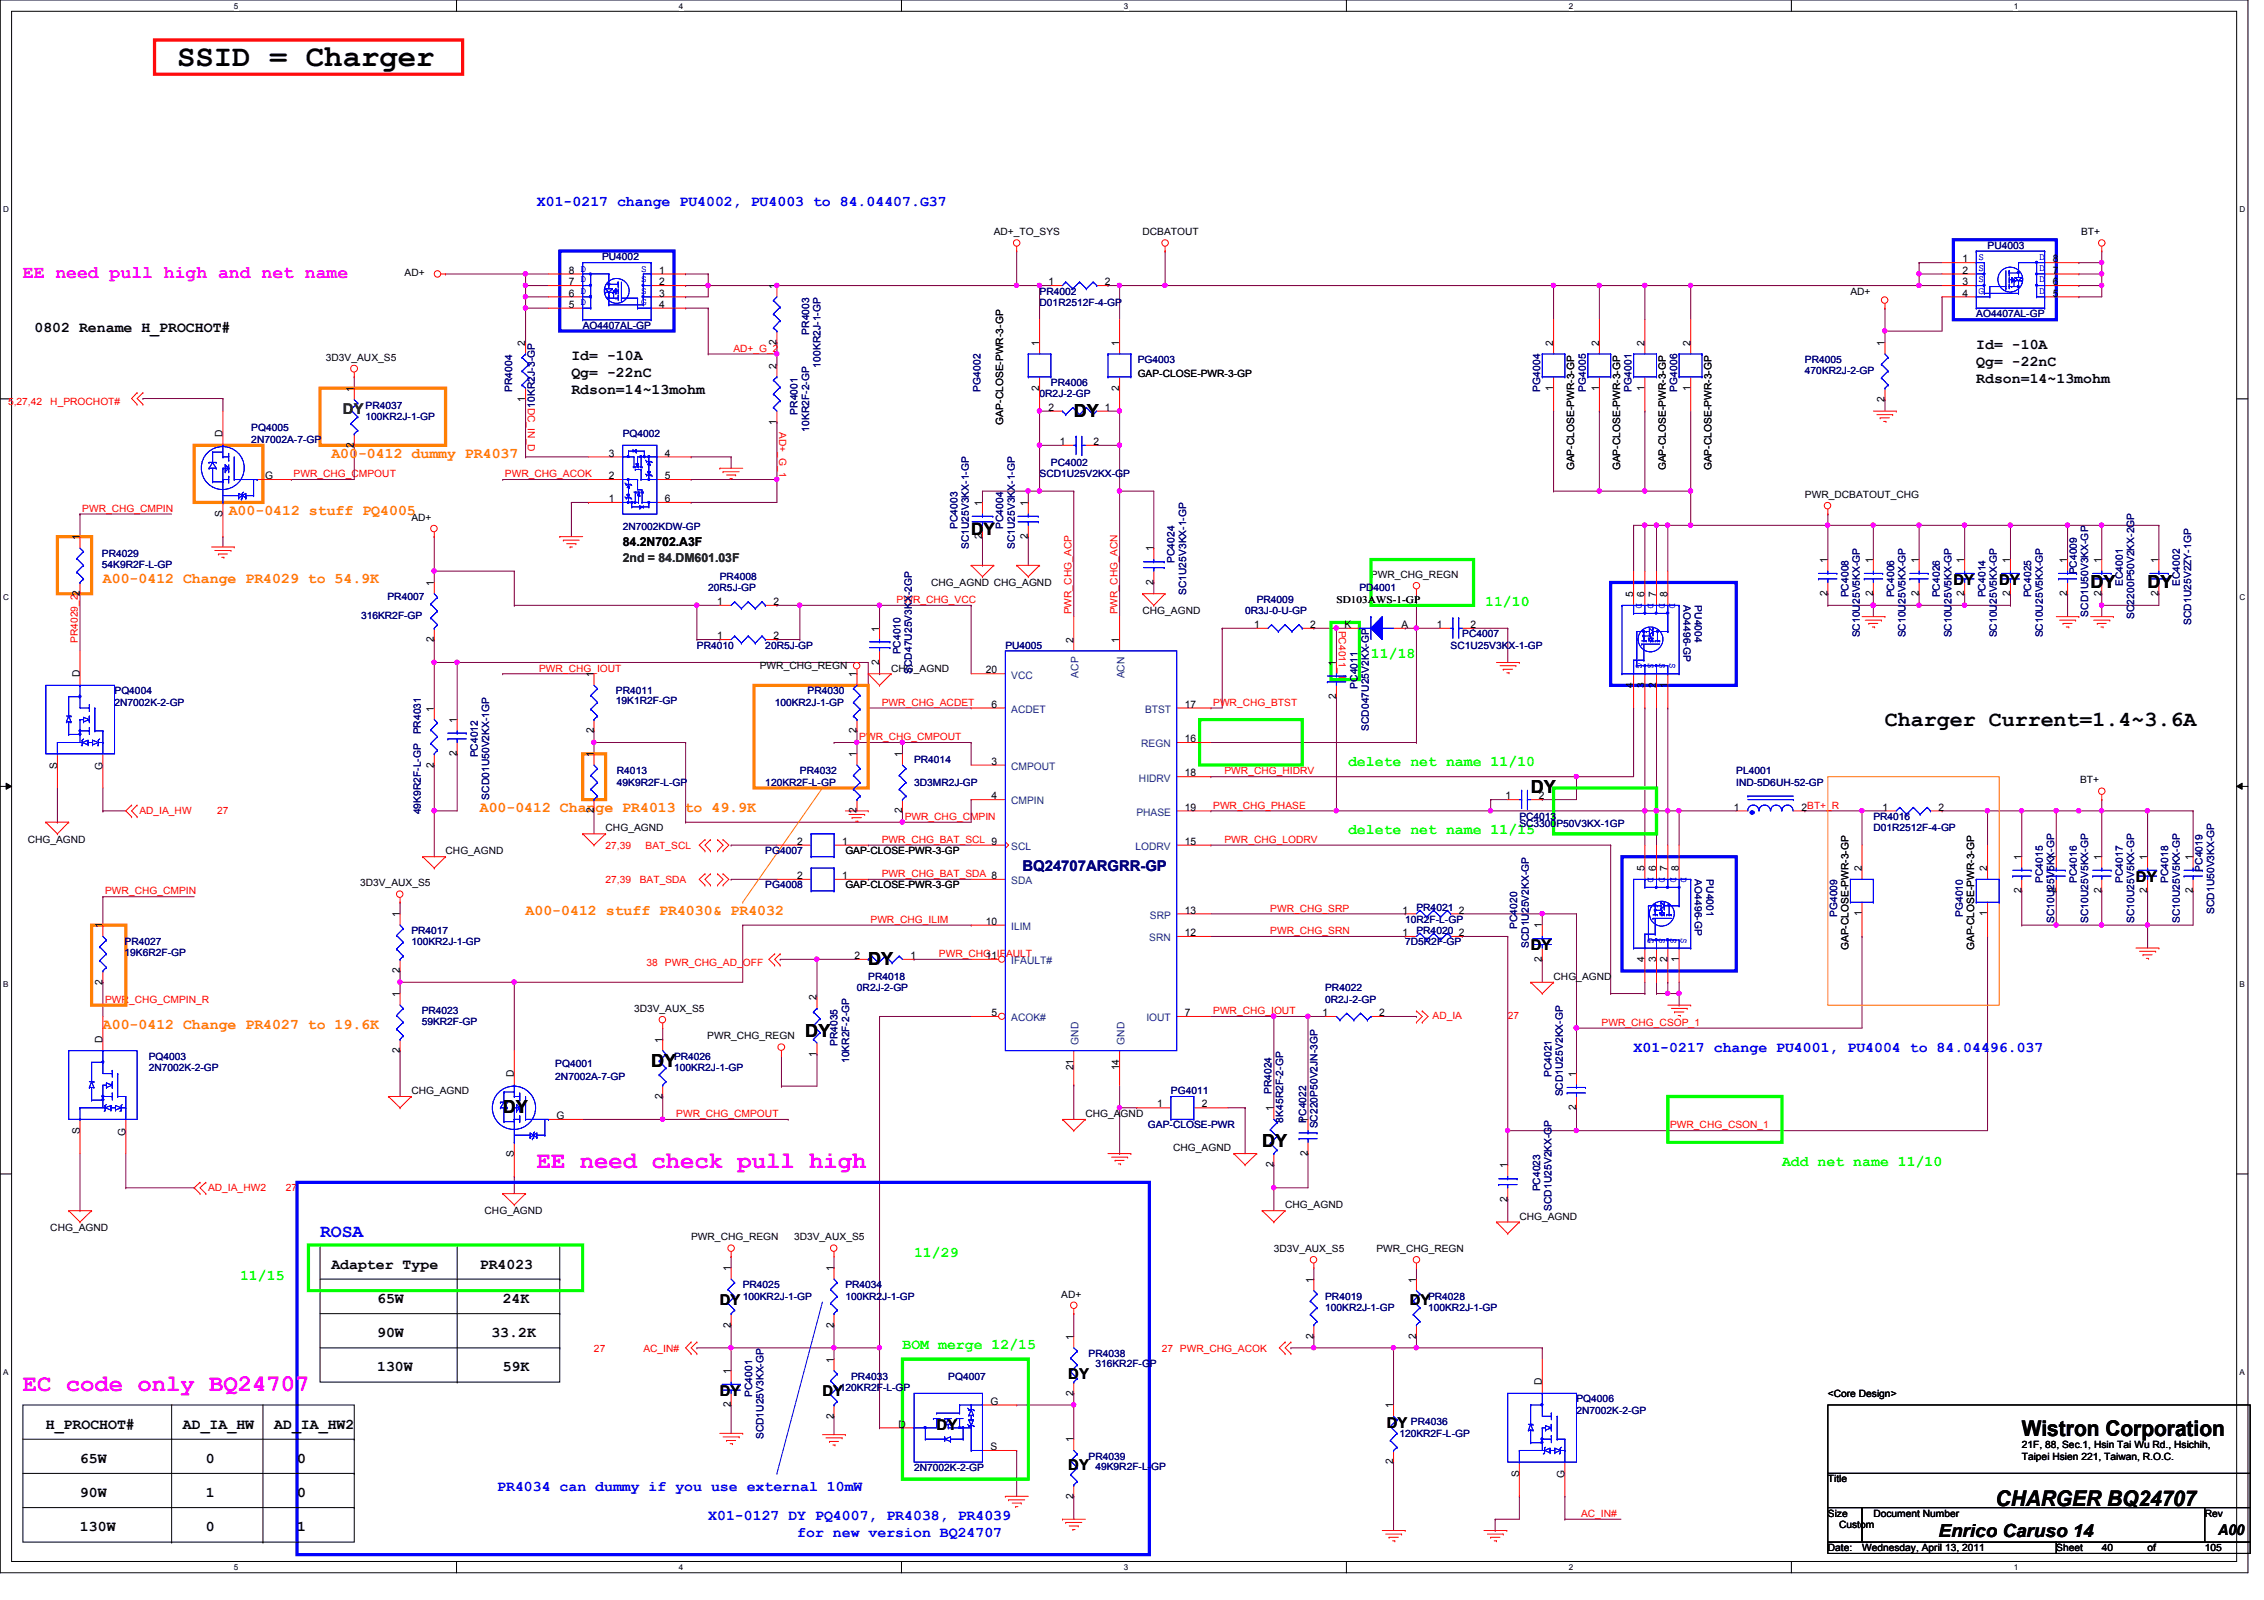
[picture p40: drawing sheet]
<svg xmlns="http://www.w3.org/2000/svg" width="297mm" height="210mm" viewBox="0 0 297 210" stroke-linecap="round" stroke-linejoin="round" font-family="sans-serif">
<defs><g id="words">
<text font-size="4" x="23.2" y="8.6">SSID = Charger</text>
<g font-size="3.1" fill="#f0f">
<text x="70.4" y="153.2">EE need check pull high</text>
<text x="3" y="182.5">EC code only BQ24707</text>
</g>
<g font-size="2.8">
<text x="247.3" y="95.2">Charger Current=1.4~3.6A</text>
<text x="265.3" y="188.4">Wistron Corporation</text>
<text x="261.8" y="197.5">CHARGER BQ24707</text>
</g>
<text font-size="2.4" fill="#f0f" x="3" y="36.4">EE need pull high and net name</text>
<g font-size="2.4">
<text x="140.9" y="54.7">DY</text>
<text x="274.3" y="77.1">DY</text>
<text x="281.8" y="77.1">DY</text>
<text x="200.8" y="104.1">DY</text>
<text x="113.9" y="126.6">DY</text>
<text x="105.7" y="136">DY</text>
<text x="85.4" y="140">DY</text>
<text x="66" y="146">DY</text>
<text x="165.6" y="150.5">DY</text>
<text x="254.3" y="201.6">Enrico Caruso 14</text>
</g>
<text font-size="2.4" fill="#00f" x="42" y="162.3">ROSA</text>
<text font-size="2.2" x="127.4" y="70.2">DY</text>
<g font-size="1.9" fill="#00f">
<text x="70.4" y="27.1">X01-0217 change PU4002, PU4003 to 84.04407.G37</text>
<text x="214.3" y="138">X01-0217 change PU4001, PU4004 to 84.04496.037</text>
<text x="65.2" y="195.7">PR4034 can dummy if you use external 10mW</text>
<text x="92.9" y="199.4">X01-0127 DY PQ4007, PR4038, PR4039</text>
<text x="104.6" y="201.6">for new version BQ24707</text>
</g>
<g font-size="1.9">
<text x="4.5" y="43.6">0802 Rename H_PROCHOT#</text>
<text x="75" y="47.3">Id= -10A</text>
<text x="259.3" y="45.8">Id= -10A</text>
<text x="75" y="49.5">Qg= -22nC</text>
<text x="75" y="51.7">Rdson=14~13mohm</text>
<text x="259.3" y="48">Qg= -22nC</text>
<text x="259.3" y="50.2">Rdson=14~13mohm</text>
<text x="256.3" y="76.8">DY</text>
<text x="262.3" y="76.8">DY</text>
<text x="280.2" y="115.7">DY</text>
<text x="200.8" y="124.7">DY</text>
<text x="43.5" y="166.5">Adapter Type</text>
<text x="62.9" y="166.5">PR4023</text>
<text x="49.5" y="170.9">65W</text>
<text x="66" y="170.9">24K</text>
<text x="94.4" y="171.2">DY</text>
<text x="185" y="171.2">DY</text>
<text x="49.5" y="175.4">90W</text>
<text x="49.5" y="179.9">130W</text>
<text x="64.5" y="175.4">33.2K</text>
<text x="66" y="179.9">59K</text>
<text x="94.4" y="183.1">DY</text>
<text x="107.9" y="183.1">DY</text>
<text x="140.2" y="180.9">DY</text>
<text x="6" y="187.4">H_PROCHOT#</text>
<text x="10.5" y="191.9">65W</text>
<text x="24" y="187.4">AD_IA_HW</text>
<text x="27" y="191.9">0</text>
<text x="36" y="187.4">AD_IA_HW2</text>
<text x="39" y="191.9">0</text>
<text x="122.9" y="187.6">DY</text>
<text x="181.9" y="187.3">DY</text>
<text x="10.5" y="196.4">90W</text>
<text x="27" y="196.4">1</text>
<text x="39" y="196.4">0</text>
<text x="140.2" y="192.9">DY</text>
<text x="10.5" y="200.9">130W</text>
<text x="27" y="200.9">0</text>
<text x="39" y="200.9">1</text>
<text x="291" y="201.4">A00</text>
</g>
<text font-size="1.9" fill="#008000" x="45" y="54.3">DY</text>
<g font-size="1.9" fill="#ff8000">
<text x="43.5" y="60">A00-0412 dummy PR4037</text>
<text x="30" y="67.5">A00-0412 stuff PQ4005</text>
<text x="13.5" y="76.5">A00-0412 Change PR4029 to 54.9K</text>
<text x="62.9" y="106.5">A00-0412 Change PR4013 to 49.9K</text>
<text x="69" y="120">A00-0412 stuff PR4030&amp; PR4032</text>
<text x="13.5" y="135">A00-0412 Change PR4027 to 19.6K</text>
</g>
<g font-size="1.9" fill="#0f0">
<text x="194.9" y="79.5">11/10</text>
<text x="179.9" y="86.3">11/18</text>
<text x="176.9" y="100.5">delete net name 11/10</text>
<text x="176.9" y="109.5">delete net name 11/15</text>
<text x="233.8" y="153">Add net name 11/10</text>
<text x="31.5" y="167.9">11/15</text>
<text x="119.9" y="164.9">11/29</text>
<text x="118.4" y="176.9">BOM merge 12/15</text>
</g>
<text font-size="1.9" fill="#000080" x="134.2" y="114.2">BQ24707ARGRR-GP</text>
<text font-size="1.6" x="81.7" y="71.6">84.2N702.A3F</text>
<text font-size="1.6" fill="#008000" x="81.7" y="73.7">2nd = 84.DM601.03F</text>
<g font-size="1.4">
<text x="74.6" y="35.9">8 D</text>
<text x="86.5" y="35.9">1</text>
<text x="257.5" y="34.4">1</text>
<text x="257.5" y="35.9">2</text>
<text x="269.3" y="35.9">7</text>
<text x="269.3" y="34.4">8</text>
<text x="74.6" y="40.4">5</text>
<text x="74.6" y="38.9">6</text>
<text x="74.6" y="37.4">7</text>
<text x="86.5" y="37.4">2</text>
<text x="86.5" y="38.9">3</text>
<text x="86.5" y="40.4">4</text>
<text x="101.9" y="37.9" transform="rotate(-90 101.9 37.9)">1</text>
<text x="137.6" y="37.4">1</text>
<text x="144.9" y="37.4">2</text>
<text x="257.5" y="37.4">3</text>
<text x="257.5" y="38.9">4</text>
<text x="269.3" y="38.9">5</text>
<text x="269.3" y="37.4">6</text>
<text x="68.9" y="45.4" transform="rotate(-90 68.9 45.4)">2</text>
<text x="101.9" y="45.3" transform="rotate(-90 101.9 45.3)">2</text>
<text x="136.4" y="45.4" transform="rotate(-90 136.4 45.4)">1</text>
<text x="146.9" y="45.4" transform="rotate(-90 146.9 45.4)">1</text>
<text x="203.8" y="45.4" transform="rotate(-90 203.8 45.4)">2</text>
<text x="209.8" y="45.4" transform="rotate(-90 209.8 45.4)">2</text>
<text x="215.8" y="45.4" transform="rotate(-90 215.8 45.4)">2</text>
<text x="221.8" y="45.4" transform="rotate(-90 221.8 45.4)">2</text>
<text x="247.3" y="45.4" transform="rotate(-90 247.3 45.4)">1</text>
<text x="46.4" y="51.4" transform="rotate(-90 46.4 51.4)">1</text>
<text x="68.9" y="52.7" transform="rotate(-90 68.9 52.7)">1</text>
<text x="101.9" y="48.4" transform="rotate(-90 101.9 48.4)">2</text>
<text x="136.4" y="51.3" transform="rotate(-90 136.4 51.3)">2</text>
<text x="137.6" y="53.9">2</text>
<text x="144.9" y="53.9">1</text>
<text x="146.9" y="51.3" transform="rotate(-90 146.9 51.3)">2</text>
<text x="203.8" y="51.3" transform="rotate(-90 203.8 51.3)">1</text>
<text x="209.8" y="51.3" transform="rotate(-90 209.8 51.3)">1</text>
<text x="215.8" y="51.3" transform="rotate(-90 215.8 51.3)">1</text>
<text x="221.8" y="51.3" transform="rotate(-90 221.8 51.3)">1</text>
<text x="247.3" y="52.7" transform="rotate(-90 247.3 52.7)">2</text>
<text x="29.2" y="57.4" transform="rotate(-90 29.2 57.4)">D</text>
<text x="46.4" y="58.8" transform="rotate(-90 46.4 58.8)">2</text>
<text x="79.9" y="59.9">3</text>
<text x="87.2" y="59.9">4</text>
<text x="101.9" y="55.8" transform="rotate(-90 101.9 55.8)">1</text>
<text x="139.1" y="58.4">1</text>
<text x="143.5" y="58.4">2</text>
<text x="34.8" y="62.9">G</text>
<text x="79.9" y="65.9">1</text>
<text x="79.9" y="62.9">2</text>
<text x="87.2" y="62.9">5</text>
<text x="87.2" y="65.9">6</text>
<text x="10.5" y="70.9" transform="rotate(-90 10.5 70.9)">1</text>
<text x="29.2" y="67.9" transform="rotate(-90 29.2 67.9)">S</text>
<text x="128.9" y="70.7" transform="rotate(-90 128.9 70.7)">2</text>
<text x="128.9" y="66.4" transform="rotate(-90 128.9 66.4)">1</text>
<text x="134.9" y="70.7" transform="rotate(-90 134.9 70.7)">2</text>
<text x="134.9" y="66.4" transform="rotate(-90 134.9 66.4)">1</text>
<text x="56.9" y="76.8" transform="rotate(-90 56.9 76.8)">1</text>
<text x="151.3" y="76.8" transform="rotate(-90 151.3 76.8)">2</text>
<text x="151.3" y="72.3" transform="rotate(-90 151.3 72.3)">1</text>
<text x="239.8" y="73.9" transform="rotate(-90 239.8 73.9)">1</text>
<text x="245.7" y="73.9" transform="rotate(-90 245.7 73.9)">1</text>
<text x="251.8" y="73.9" transform="rotate(-90 251.8 73.9)">1</text>
<text x="257.7" y="73.9" transform="rotate(-90 257.7 73.9)">1</text>
<text x="263.7" y="73.9" transform="rotate(-90 263.7 73.9)">1</text>
<text x="271.2" y="73.9" transform="rotate(-90 271.2 73.9)">1</text>
<text x="275.7" y="73.9" transform="rotate(-90 275.7 73.9)">1</text>
<text x="283.2" y="73.9" transform="rotate(-90 283.2 73.9)">1</text>
<text x="94.1" y="79.4">1</text>
<text x="94.1" y="83.9">1</text>
<text x="101.5" y="79.4">2</text>
<text x="101.5" y="83.9">2</text>
<text x="115.4" y="82.8" transform="rotate(-90 115.4 82.8)">1</text>
<text x="164.5" y="82.4">1</text>
<text x="171.9" y="82.4">2</text>
<text x="176.4" y="82.4">K</text>
<text x="183.9" y="82.4">A</text>
<text x="188.5" y="82.4">1</text>
<text x="192.9" y="82.4">2</text>
<text x="214.3" y="78.4" transform="rotate(-90 214.3 78.4)">5</text>
<text x="215.8" y="78.4" transform="rotate(-90 215.8 78.4)">6</text>
<text x="217.3" y="78.4" transform="rotate(-90 217.3 78.4)">7</text>
<text x="218.8" y="78.4" transform="rotate(-90 218.8 78.4)">8</text>
<text x="239.8" y="78.2" transform="rotate(-90 239.8 78.2)">2</text>
<text x="245.7" y="78.2" transform="rotate(-90 245.7 78.2)">2</text>
<text x="251.8" y="78.2" transform="rotate(-90 251.8 78.2)">2</text>
<text x="257.7" y="78.2" transform="rotate(-90 257.7 78.2)">2</text>
<text x="263.7" y="78.2" transform="rotate(-90 263.7 78.2)">2</text>
<text x="271.2" y="78.2" transform="rotate(-90 271.2 78.2)">2</text>
<text x="275.7" y="78.2" transform="rotate(-90 275.7 78.2)">2</text>
<text x="283.2" y="78.2" transform="rotate(-90 283.2 78.2)">2</text>
<text x="10.5" y="88.9" transform="rotate(-90 10.5 88.9)">D</text>
<text x="56.9" y="84.2" transform="rotate(-90 56.9 84.2)">2</text>
<text x="77.9" y="88.9" transform="rotate(-90 77.9 88.9)">1</text>
<text x="112.4" y="88.9" transform="rotate(-90 112.4 88.9)">1</text>
<text x="115.4" y="87.2" transform="rotate(-90 115.4 87.2)">2</text>
<text x="129.3" y="88.3">20</text>
<text x="140.8" y="84.3" transform="rotate(-90 140.8 84.3)">2</text>
<text x="146.9" y="84.3" transform="rotate(-90 146.9 84.3)">1</text>
<text x="175.3" y="87.3" transform="rotate(-90 175.3 87.3)">1</text>
<text x="56.9" y="93.3" transform="rotate(-90 56.9 93.3)">1</text>
<text x="59.9" y="94.8" transform="rotate(-90 59.9 94.8)">1</text>
<text x="130.1" y="92.8">6</text>
<text x="155.4" y="92.8">17</text>
<text x="175.3" y="91.7" transform="rotate(-90 175.3 91.7)">2</text>
<text x="214.3" y="90.2" transform="rotate(-90 214.3 90.2)">4</text>
<text x="215.8" y="90.2" transform="rotate(-90 215.8 90.2)">3</text>
<text x="217.3" y="90.2" transform="rotate(-90 217.3 90.2)">2</text>
<text x="218.8" y="90.2" transform="rotate(-90 218.8 90.2)">1</text>
<text x="7.5" y="100.8" transform="rotate(-90 7.5 100.8)">S</text>
<text x="13.5" y="101" transform="rotate(-90 13.5 101)">G</text>
<text x="56.9" y="100.7" transform="rotate(-90 56.9 100.7)">2</text>
<text x="59.9" y="99.2" transform="rotate(-90 59.9 99.2)">2</text>
<text x="77.9" y="99.3" transform="rotate(-90 77.9 99.3)">1</text>
<text x="77.9" y="96.2" transform="rotate(-90 77.9 96.2)">2</text>
<text x="112.4" y="99.3" transform="rotate(-90 112.4 99.3)">1</text>
<text x="112.4" y="96.2" transform="rotate(-90 112.4 96.2)">2</text>
<text x="118.4" y="99.3" transform="rotate(-90 118.4 99.3)">1</text>
<text x="130.1" y="100.3">3</text>
<text x="155.4" y="97.4">16</text>
<text x="155.4" y="101.9">18</text>
<text x="77.9" y="106.7" transform="rotate(-90 77.9 106.7)">2</text>
<text x="112.4" y="106.7" transform="rotate(-90 112.4 106.7)">2</text>
<text x="118.4" y="106.7" transform="rotate(-90 118.4 106.7)">2</text>
<text x="130.1" y="104.9">4</text>
<text x="155.4" y="106.3">19</text>
<text x="197.5" y="104.9">1</text>
<text x="201.9" y="104.9">2</text>
<text x="227.5" y="106.3">1</text>
<text x="236.3" y="106.3">2BT+_R</text>
<text x="247" y="106.3">1</text>
<text x="254.3" y="106.3">2</text>
<text x="104.6" y="110.8">2</text>
<text x="110.5" y="110.8">1</text>
<text x="155.4" y="110.8">15</text>
<text x="265.2" y="112.8" transform="rotate(-90 265.2 112.8)">1</text>
<text x="269.7" y="112.8" transform="rotate(-90 269.7 112.8)">1</text>
<text x="275.7" y="112.8" transform="rotate(-90 275.7 112.8)">1</text>
<text x="281.7" y="112.8" transform="rotate(-90 281.7 112.8)">1</text>
<text x="287.7" y="112.8" transform="rotate(-90 287.7 112.8)">1</text>
<text x="104.6" y="115.3">2</text>
<text x="110.5" y="115.3">1</text>
<text x="155.4" y="119.8">13</text>
<text x="184" y="119.8">1</text>
<text x="191.4" y="119.8">2</text>
<text x="215.8" y="114.3" transform="rotate(-90 215.8 114.3)">5</text>
<text x="217.3" y="114.3" transform="rotate(-90 217.3 114.3)">6</text>
<text x="218.8" y="114.3" transform="rotate(-90 218.8 114.3)">7</text>
<text x="220.3" y="114.3" transform="rotate(-90 220.3 114.3)">8</text>
<text x="244.3" y="114.3" transform="rotate(-90 244.3 114.3)">2</text>
<text x="260.7" y="114.3" transform="rotate(-90 260.7 114.3)">2</text>
<text x="265.2" y="117.2" transform="rotate(-90 265.2 117.2)">2</text>
<text x="269.7" y="117.2" transform="rotate(-90 269.7 117.2)">2</text>
<text x="275.7" y="117.2" transform="rotate(-90 275.7 117.2)">2</text>
<text x="281.7" y="117.2" transform="rotate(-90 281.7 117.2)">2</text>
<text x="287.7" y="117.2" transform="rotate(-90 287.7 117.2)">2</text>
<text x="13.5" y="121.8" transform="rotate(-90 13.5 121.8)">1</text>
<text x="52.4" y="120.3" transform="rotate(-90 52.4 120.3)">1</text>
<text x="112.1" y="125.8">2</text>
<text x="119.5" y="125.8">1</text>
<text x="129.3" y="121.3">10</text>
<text x="129.3" y="125.8">11</text>
<text x="155.4" y="122.8">12</text>
<text x="184" y="122.8">1</text>
<text x="191.4" y="122.8">2</text>
<text x="202.3" y="121.8" transform="rotate(-90 202.3 121.8)">1</text>
<text x="244.3" y="120.2" transform="rotate(-90 244.3 120.2)">1</text>
<text x="260.7" y="120.2" transform="rotate(-90 260.7 120.2)">1</text>
<text x="13.5" y="129.2" transform="rotate(-90 13.5 129.2)">2</text>
<text x="52.4" y="130.8" transform="rotate(-90 52.4 130.8)">1</text>
<text x="52.4" y="127.7" transform="rotate(-90 52.4 127.7)">2</text>
<text x="107.1" y="131.2" transform="rotate(-90 107.1 131.2)">2</text>
<text x="202.3" y="126.2" transform="rotate(-90 202.3 126.2)">2</text>
<text x="215.8" y="126.2" transform="rotate(-90 215.8 126.2)">4</text>
<text x="217.3" y="126.2" transform="rotate(-90 217.3 126.2)">3</text>
<text x="218.8" y="126.2" transform="rotate(-90 218.8 126.2)">2</text>
<text x="220.3" y="126.2" transform="rotate(-90 220.3 126.2)">1</text>
<text x="13.5" y="136.8" transform="rotate(-90 13.5 136.8)">D</text>
<text x="86.9" y="136.8" transform="rotate(-90 86.9 136.8)">1</text>
<text x="130.1" y="133.3">5</text>
<text x="155.4" y="133.3">7</text>
<text x="173.5" y="133.3">1</text>
<text x="180.9" y="133.3">2</text>
<text x="52.4" y="138.2" transform="rotate(-90 52.4 138.2)">2</text>
<text x="67.4" y="141.3" transform="rotate(-90 67.4 141.3)">D</text>
<text x="107.1" y="138.6" transform="rotate(-90 107.1 138.6)">1</text>
<text x="140.8" y="140.4" transform="rotate(-90 140.8 140.4)">21</text>
<text x="146.9" y="140.4" transform="rotate(-90 146.9 140.4)">14</text>
<text x="206.8" y="141.3" transform="rotate(-90 206.8 141.3)">1</text>
<text x="10.5" y="148.8" transform="rotate(-90 10.5 148.8)">S</text>
<text x="16.5" y="149" transform="rotate(-90 16.5 149)">G</text>
<text x="73" y="146.8">G</text>
<text x="86.9" y="144.2" transform="rotate(-90 86.9 144.2)">2</text>
<text x="151.8" y="145.3">1</text>
<text x="157.7" y="145.3">2</text>
<text x="167.1" y="145.8" transform="rotate(-90 167.1 145.8)">1</text>
<text x="171.6" y="147.3" transform="rotate(-90 171.6 147.3)">1</text>
<text x="206.8" y="145.7" transform="rotate(-90 206.8 145.7)">2</text>
<text x="67.4" y="151.8" transform="rotate(-90 67.4 151.8)">S</text>
<text x="167.1" y="153.2" transform="rotate(-90 167.1 153.2)">2</text>
<text x="171.6" y="151.7" transform="rotate(-90 171.6 151.7)">2</text>
<text x="197.8" y="153.3" transform="rotate(-90 197.8 153.3)">1</text>
<text x="197.8" y="157.6" transform="rotate(-90 197.8 157.6)">2</text>
<text x="95.9" y="166.8" transform="rotate(-90 95.9 166.8)">1</text>
<text x="109.4" y="166.8" transform="rotate(-90 109.4 166.8)">1</text>
<text x="172.3" y="168.3" transform="rotate(-90 172.3 168.3)">1</text>
<text x="185.8" y="168.3" transform="rotate(-90 185.8 168.3)">1</text>
<text x="95.9" y="174.2" transform="rotate(-90 95.9 174.2)">2</text>
<text x="109.4" y="178.8" transform="rotate(-90 109.4 178.8)">1</text>
<text x="109.4" y="174.2" transform="rotate(-90 109.4 174.2)">2</text>
<text x="140.8" y="175.8" transform="rotate(-90 140.8 175.8)">1</text>
<text x="172.3" y="175.6" transform="rotate(-90 172.3 175.6)">2</text>
<text x="185.8" y="175.6" transform="rotate(-90 185.8 175.6)">2</text>
<text x="95.9" y="184.6" transform="rotate(-90 95.9 184.6)">2</text>
<text x="95.9" y="180.3" transform="rotate(-90 95.9 180.3)">1</text>
<text x="130" y="184.3">G</text>
<text x="140.8" y="183.1" transform="rotate(-90 140.8 183.1)">2</text>
<text x="182.8" y="184.7" transform="rotate(-90 182.8 184.7)">1</text>
<text x="202.3" y="181.7" transform="rotate(-90 202.3 181.7)">D</text>
<text x="109.4" y="186.1" transform="rotate(-90 109.4 186.1)">2</text>
<text x="117.9" y="187.3">D</text>
<text x="130" y="190.2">S</text>
<text x="140.8" y="189.2" transform="rotate(-90 140.8 189.2)">1</text>
<text x="140.8" y="196.6" transform="rotate(-90 140.8 196.6)">2</text>
<text x="182.8" y="192.1" transform="rotate(-90 182.8 192.1)">2</text>
<text x="199.3" y="193.8" transform="rotate(-90 199.3 193.8)">S</text>
<text x="205.3" y="193.9" transform="rotate(-90 205.3 193.9)">G</text>
</g>
<g font-size="1.4" fill="#004080">
<text x="132.7" y="89">VCC</text>
<text x="141.5" y="88.9" transform="rotate(-90 141.5 88.9)">ACP</text>
<text x="147.5" y="89" transform="rotate(-90 147.5 89)">ACN</text>
<text x="132.7" y="93.5">ACDET</text>
<text x="150.2" y="93.5">BTST</text>
<text x="132.7" y="101">CMPOUT</text>
<text x="149.7" y="98">REGN</text>
<text x="132.7" y="105.5">CMPIN</text>
<text x="149.1" y="107">PHASE</text>
<text x="149.4" y="102.5">HIDRV</text>
<text x="132.7" y="111.5">SCL</text>
<text x="149" y="111.5">LODRV</text>
<text x="132.7" y="116">SDA</text>
<text x="132.7" y="122">ILIM</text>
<text x="150.8" y="123.5">SRN</text>
<text x="150.9" y="120.5">SRP</text>
<text x="132.7" y="126.5">IFAULT#</text>
<text x="132.7" y="134">ACOK#</text>
<text x="141.5" y="137.1" transform="rotate(-90 141.5 137.1)">GND</text>
<text x="147.5" y="137.1" transform="rotate(-90 147.5 137.1)">GND</text>
<text x="150.4" y="134">IOUT</text>
</g>
<g font-size="1.3" fill="#00f">
<text x="76.2" y="35.6">D</text>
<text x="84.1" y="35.6">S</text>
<text x="259.6" y="34.2">S</text>
<text x="259.6" y="35.5">S</text>
<text x="267.5" y="35.5">D</text>
<text x="267.5" y="34.2">D</text>
<text x="76.2" y="40">D</text>
<text x="76.2" y="38.5">D</text>
<text x="76.2" y="37">D</text>
<text x="84.1" y="37">S</text>
<text x="84.1" y="38.5">S</text>
<text x="84.1" y="40">G</text>
<text x="259.6" y="37">S</text>
<text x="259.6" y="38.5">G</text>
<text x="267.5" y="38.5">D</text>
<text x="267.5" y="37">D</text>
<text x="214.7" y="79.1" transform="rotate(90 214.7 79.1)">D</text>
<text x="216.2" y="79.1" transform="rotate(90 216.2 79.1)">D</text>
<text x="217.7" y="79.1" transform="rotate(90 217.7 79.1)">D</text>
<text x="219" y="79.1" transform="rotate(90 219 79.1)">D</text>
<text x="214.7" y="87" transform="rotate(90 214.7 87)">G</text>
<text x="216.2" y="87" transform="rotate(90 216.2 87)">S</text>
<text x="217.7" y="87" transform="rotate(90 217.7 87)">S</text>
<text x="219" y="87" transform="rotate(90 219 87)">S</text>
<text x="216.2" y="115.1" transform="rotate(90 216.2 115.1)">D</text>
<text x="217.7" y="115.1" transform="rotate(90 217.7 115.1)">D</text>
<text x="219.2" y="115.1" transform="rotate(90 219.2 115.1)">D</text>
<text x="220.5" y="115.1" transform="rotate(90 220.5 115.1)">D</text>
<text x="216.2" y="123" transform="rotate(90 216.2 123)">G</text>
<text x="217.7" y="123" transform="rotate(90 217.7 123)">S</text>
<text x="219.2" y="123" transform="rotate(90 219.2 123)">S</text>
<text x="220.5" y="123" transform="rotate(90 220.5 123)">S</text>
</g>
<g font-size="1.3" fill="#000080">
<text x="79" y="34.1">PU4002</text>
<text x="260.8" y="32.6">PU4003</text>
<text x="136.4" y="38.7">PR4002</text>
<text x="136.4" y="40.1">D01R2512F-4-GP</text>
<text x="259.3" y="41.6">AO4407AL-GP</text>
<text x="76.5" y="43.1">AO4407AL-GP</text>
<text x="106.2" y="43.9" transform="rotate(-90 106.2 43.9)">PR4003</text>
<text x="149.3" y="47.6">PG4003</text>
<text x="236.8" y="47.6">PR4005</text>
<text x="48" y="53.6">PR4037</text>
<text x="67.2" y="51.4" transform="rotate(-90 67.2 51.4)">PR4004</text>
<text x="70.2" y="53.5" transform="rotate(-90 70.2 53.5)">10KR2J-3-GP</text>
<text x="107.7" y="48.2" transform="rotate(-90 107.7 48.2)">100KR2J-1-GP</text>
<text x="128.6" y="51.4" transform="rotate(-90 128.6 51.4)">PG4002</text>
<text x="136.4" y="52.1">0R2J-2-GP</text>
<text x="137.9" y="50.6">PR4006</text>
<text x="202.1" y="51.4" transform="rotate(-90 202.1 51.4)">PG4004</text>
<text x="208.1" y="51.4" transform="rotate(-90 208.1 51.4)">PG4005</text>
<text x="214" y="51.4" transform="rotate(-90 214 51.4)">PG4001</text>
<text x="220" y="51.4" transform="rotate(-90 220 51.4)">PG4006</text>
<text x="236.8" y="49.1">470KR2J-2-GP</text>
<text x="33" y="56.6">PQ4005</text>
<text x="33" y="58.1">2N7002A-7-GP</text>
<text x="48" y="55.1">100KR2J-1-GP</text>
<text x="81.7" y="57.4">PQ4002</text>
<text x="104.6" y="54.4" transform="rotate(-90 104.6 54.4)">PR4001</text>
<text x="106.2" y="56.6" transform="rotate(-90 106.2 56.6)">10KR2F-2-GP</text>
<text x="136.4" y="62.6">SCD1U25V2KX-GP</text>
<text x="137.9" y="61.1">PC4002</text>
<text x="81.7" y="69.5">2N7002KDW-GP</text>
<text x="125.6" y="69.4" transform="rotate(-90 125.6 69.4)">PC4003</text>
<text x="131.6" y="69.4" transform="rotate(-90 131.6 69.4)">PC4004</text>
<text x="13.4" y="73.1">PR4029</text>
<text x="13.4" y="74.5">54K9R2F-L-GP</text>
<text x="92.9" y="77.6">20R5J-GP</text>
<text x="94.4" y="76.1">PR4008</text>
<text x="127.1" y="72.1" transform="rotate(-90 127.1 72.1)">SC1U25V3KX-1-GP</text>
<text x="133.1" y="72.1" transform="rotate(-90 133.1 72.1)">SC1U25V3KX-1-GP</text>
<text x="154.1" y="73.9" transform="rotate(-90 154.1 73.9)">PC4024</text>
<text x="178.3" y="77.6">PD4001</text>
<text x="272.5" y="75.4" transform="rotate(-90 272.5 75.4)">PC4009</text>
<text x="278.5" y="76.9" transform="rotate(-90 278.5 76.9)">EC4001</text>
<text x="286" y="76.9" transform="rotate(-90 286 76.9)">EC4002</text>
<text x="47.4" y="81.2">316KR2F-GP</text>
<text x="50.8" y="78.7">PR4007</text>
<text x="155.6" y="78.1" transform="rotate(-90 155.6 78.1)">SC1U25V3KX-1-GP</text>
<text x="163.4" y="80.6">0R3J-0-U-GP</text>
<text x="164.9" y="79.1">PR4009</text>
<text x="191.9" y="83.6">PC4007</text>
<text x="220.9" y="79.4" transform="rotate(90 220.9 79.4)">AO4496-GP</text>
<text x="222.4" y="79.4" transform="rotate(90 222.4 79.4)">PU4004</text>
<text x="242.5" y="78.4" transform="rotate(-90 242.5 78.4)">PC4008</text>
<text x="244" y="83.6" transform="rotate(-90 244 83.6)">SC10U25V5KX-GP</text>
<text x="248.5" y="78.4" transform="rotate(-90 248.5 78.4)">PC4006</text>
<text x="250" y="83.6" transform="rotate(-90 250 83.6)">SC10U25V5KX-GP</text>
<text x="254.5" y="78.4" transform="rotate(-90 254.5 78.4)">PC4026</text>
<text x="256" y="83.6" transform="rotate(-90 256 83.6)">SC10U25V5KX-GP</text>
<text x="260.5" y="78.4" transform="rotate(-90 260.5 78.4)">PC4014</text>
<text x="262" y="83.6" transform="rotate(-90 262 83.6)">SC10U25V5KX-GP</text>
<text x="266.5" y="78.4" transform="rotate(-90 266.5 78.4)">PC4025</text>
<text x="268" y="83.6" transform="rotate(-90 268 83.6)">SC10U25V5KX-GP</text>
<text x="274" y="80.9" transform="rotate(-90 274 80.9)">SCD1U50V3KX-GP</text>
<text x="280" y="81.2" transform="rotate(-90 280 81.2)">SC2200P50V2KX-2GP</text>
<text x="287.5" y="82" transform="rotate(-90 287.5 82)">SCD1U25V2ZY-1GP</text>
<text x="91.4" y="85.1">PR4010</text>
<text x="100.4" y="85.1">20R5J-GP</text>
<text x="118.1" y="85.9" transform="rotate(-90 118.1 85.9)">PC4010</text>
<text x="119.6" y="88.4" transform="rotate(-90 119.6 88.4)">SCD47U25V3KX-2GP</text>
<text x="131.9" y="85.1">PU4005</text>
<text x="190.3" y="85.1">SC1U25V3KX-1-GP</text>
<text x="15" y="91.1">PQ4004</text>
<text x="15" y="92.6">2N7002K-2-GP</text>
<text x="80.8" y="91.1">PR4011</text>
<text x="80.8" y="92.4">19K1R2F-GP</text>
<text x="101.6" y="92.6">100KR2J-1-GP</text>
<text x="106" y="91.1">PR4030</text>
<text x="178.1" y="90.3" transform="rotate(-90 178.1 90.3)">PC4011</text>
<text x="179.6" y="95.9" transform="rotate(-90 179.6 95.9)">SCD047U25V2KX-GP</text>
<text x="55.2" y="96.4" transform="rotate(-90 55.2 96.4)">PR4031</text>
<text x="62.7" y="99.4" transform="rotate(-90 62.7 99.4)">PC4012</text>
<text x="80.9" y="101.6">R4013</text>
<text x="104.9" y="101.6">PR4032</text>
<text x="119.9" y="100.1">PR4014</text>
<text x="227.8" y="101.6">PL4001</text>
<text x="55.2" y="106.8" transform="rotate(-90 55.2 106.8)">49K9R2F-L-GP</text>
<text x="64.2" y="104.9" transform="rotate(-90 64.2 104.9)">SCD01U50V2KX-1GP</text>
<text x="80.9" y="103.1">49K9R2F-L-GP</text>
<text x="100.4" y="103.1">120KR2F-L-GP</text>
<text x="119.9" y="103.1">3D3MR2J-GP</text>
<text x="199.3" y="107.6">PC4013</text>
<text x="227.8" y="103.1">IND-5D6UH-52-GP</text>
<text x="245.8" y="107.6">PR4016</text>
<text x="100.4" y="112.1">PG4007</text>
<text x="199.3" y="108.5">SC3300P50V3KX-1GP</text>
<text x="245.8" y="109.1">D01R2512F-4-GP</text>
<text x="100.4" y="116.5">PG4008</text>
<text x="185.8" y="119.5">PR4021</text>
<text x="222.4" y="115.4" transform="rotate(90 222.4 115.4)">AO4496-GP</text>
<text x="223.9" y="115.4" transform="rotate(90 223.9 115.4)">PU4001</text>
<text x="268" y="115.8" transform="rotate(-90 268 115.8)">PC4015</text>
<text x="272.5" y="115.8" transform="rotate(-90 272.5 115.8)">PC4016</text>
<text x="278.5" y="115.8" transform="rotate(-90 278.5 115.8)">PC4017</text>
<text x="284.5" y="115.8" transform="rotate(-90 284.5 115.8)">PC4018</text>
<text x="289" y="114.3" transform="rotate(-90 289 114.3)">PC4019</text>
<text x="290.5" y="119.9" transform="rotate(-90 290.5 119.9)">SCD1U50V3KX-GP</text>
<text x="16.3" y="124">PR4027</text>
<text x="16.3" y="125.4">19K6R2F-GP</text>
<text x="54" y="122.6">PR4017</text>
<text x="54" y="124">100KR2J-1-GP</text>
<text x="184.4" y="121.1">10R2F-L-GP</text>
<text x="184.4" y="124">7D5R2F-GP</text>
<text x="185.8" y="122.6">PR4020</text>
<text x="199" y="121.8" transform="rotate(-90 199 121.8)">PC4020</text>
<text x="200.6" y="124.4" transform="rotate(-90 200.6 124.4)">SCD1U25V2KX-GP</text>
<text x="241" y="120.3" transform="rotate(-90 241 120.3)">PG4009</text>
<text x="257.5" y="120.3" transform="rotate(-90 257.5 120.3)">PG4010</text>
<text x="269.5" y="121.1" transform="rotate(-90 269.5 121.1)">SC10U25V5KX-GP</text>
<text x="274" y="121.1" transform="rotate(-90 274 121.1)">SC10U25V5KX-GP</text>
<text x="280" y="121.1" transform="rotate(-90 280 121.1)">SC10U25V5KX-GP</text>
<text x="286" y="121.1" transform="rotate(-90 286 121.1)">SC10U25V5KX-GP</text>
<text x="112.4" y="130">0R2J-2-GP</text>
<text x="113.9" y="128.6">PR4018</text>
<text x="173.9" y="130">PR4022</text>
<text x="173.9" y="131.5">0R2J-2-GP</text>
<text x="55.3" y="133.1">PR4023</text>
<text x="55.3" y="134.4">59KR2F-GP</text>
<text x="109.9" y="137.2" transform="rotate(-90 109.9 137.2)">PR4035</text>
<text x="19.5" y="139">PQ4003</text>
<text x="19.5" y="140.5">2N7002K-2-GP</text>
<text x="72.9" y="140">PQ4001</text>
<text x="72.9" y="141.7">2N7002A-7-GP</text>
<text x="88.4" y="139">PR4026</text>
<text x="88.4" y="140.5">100KR2J-1-GP</text>
<text x="111.4" y="139.5" transform="rotate(-90 111.4 139.5)">10KR2F-2-GP</text>
<text x="153.6" y="143.6">PG4011</text>
<text x="166.8" y="143.6" transform="rotate(-90 166.8 143.6)">PR4024</text>
<text x="203.6" y="141.3" transform="rotate(-90 203.6 141.3)">PC4021</text>
<text x="205.1" y="143.8" transform="rotate(-90 205.1 143.8)">SCD1U25V2KX-GP</text>
<text x="150.6" y="148">GAP-CLOSE-PWR</text>
<text x="168.4" y="147.3" transform="rotate(-90 168.4 147.3)">8K45R2F-2-GP</text>
<text x="171.4" y="147.3" transform="rotate(-90 171.4 147.3)">PC4022</text>
<text x="172.8" y="148" transform="rotate(-90 172.8 148)">SC220P50V2JN-3GP</text>
<text x="202.1" y="156.3" transform="rotate(-90 202.1 156.3)">PC4023</text>
<text x="203.6" y="158.8" transform="rotate(-90 203.6 158.8)">SCD1U25V2KX-GP</text>
<text x="97.4" y="169">PR4025</text>
<text x="97.4" y="170.5">100KR2J-1-GP</text>
<text x="110.9" y="169">PR4034</text>
<text x="110.9" y="170.5">100KR2J-1-GP</text>
<text x="173.9" y="170.5">PR4019</text>
<text x="173.9" y="172">100KR2J-1-GP</text>
<text x="187.4" y="170.5">PR4028</text>
<text x="187.4" y="172">100KR2J-1-GP</text>
<text x="142.8" y="178">PR4038</text>
<text x="143.7" y="179.4">316KR2F-GP</text>
<text x="98.7" y="183.3" transform="rotate(-90 98.7 183.3)">PC4001</text>
<text x="110.2" y="182.5">120KR2F-L-GP</text>
<text x="111.7" y="181">PR4033</text>
<text x="124.4" y="181">PQ4007</text>
<text x="206.8" y="184">PQ4006</text>
<text x="206.8" y="185.5">2N7002K-2-GP</text>
<text x="100.2" y="188.8" transform="rotate(-90 100.2 188.8)">SCD1U25V3KX-GP</text>
<text x="142.8" y="191.5">PR4039</text>
<text x="183.6" y="188.5">120KR2F-L-GP</text>
<text x="185.1" y="187">PR4036</text>
<text x="119.9" y="193">2N7002K-2-GP</text>
<text x="143.7" y="192.8">49K9R2F-L-GP</text>
</g>
<g font-size="1.3">
<text x="130.4" y="30.9">AD+_TO_SYS</text>
<text x="149.9" y="30.9">DCBATOUT</text>
<text x="273" y="30.9">BT+</text>
<text x="53.1" y="36.2">AD+</text>
<text x="242.8" y="38.7">AD+</text>
<text x="42.8" y="47.3">3D3V_AUX_S5</text>
<text x="149.3" y="49.4">GAP-CLOSE-PWR-3-GP</text>
<text x="131.6" y="55.7" transform="rotate(-90 131.6 55.7)">GAP-CLOSE-PWR-3-GP</text>
<text x="206.5" y="61.7" transform="rotate(-90 206.5 61.7)">GAP-CLOSE-PWR-3-GP</text>
<text x="212.6" y="61.7" transform="rotate(-90 212.6 61.7)">GAP-CLOSE-PWR-3-GP</text>
<text x="218.6" y="61.7" transform="rotate(-90 218.6 61.7)">GAP-CLOSE-PWR-3-GP</text>
<text x="224.5" y="61.7" transform="rotate(-90 224.5 61.7)">GAP-CLOSE-PWR-3-GP</text>
<text x="236.8" y="65.3">PWR_DCBATOUT_CHG</text>
<text x="54" y="68.3">AD+</text>
<text x="122.2" y="76.8">CHG_AGND CHG_AGND</text>
<text x="179.9" y="75.8">PWR_CHG_REGN</text>
<text x="149.9" y="80.6">CHG_AGND</text>
<text x="175.3" y="79.1">SD103AWS-1-GP</text>
<text x="99.7" y="87.8">PWR_CHG_REGN</text>
<text x="116.9" y="88.1">CHG_AGND</text>
<text x="272.9" y="102.8">BT+</text>
<text x="3.6" y="110.6">CHG_AGND</text>
<text x="58.5" y="112.1">CHG_AGND</text>
<text x="79.5" y="109.1">CHG_AGND</text>
<text x="110.9" y="112.1">GAP-CLOSE-PWR-3-GP</text>
<text x="47.2" y="116.2">3D3V_AUX_S5</text>
<text x="110.9" y="116.5">GAP-CLOSE-PWR-3-GP</text>
<text x="242.5" y="124.7" transform="rotate(-90 242.5 124.7)">GAP-CLOSE-PWR-3-GP</text>
<text x="259" y="124.7" transform="rotate(-90 259 124.7)">GAP-CLOSE-PWR-3-GP</text>
<text x="203.8" y="128.6">CHG_AGND</text>
<text x="83.2" y="132.8">3D3V_AUX_S5</text>
<text x="92.8" y="136.4">PWR_CHG_REGN</text>
<text x="54" y="143.6">CHG_AGND</text>
<text x="142.4" y="146.5">CHG_AGND</text>
<text x="153.9" y="151">CHG_AGND</text>
<text x="6.6" y="161.5">CHG_AGND</text>
<text x="63.6" y="159.3">CHG_AGND</text>
<text x="168.6" y="158.5">CHG_AGND</text>
<text x="199.3" y="160">CHG_AGND</text>
<text x="90.7" y="162.7">PWR_CHG_REGN</text>
<text x="104.2" y="162.7">3D3V_AUX_S5</text>
<text x="167.1" y="164.2">3D3V_AUX_S5</text>
<text x="180.6" y="164.2">PWR_CHG_REGN</text>
<text x="139.2" y="170.2">AD+</text>
<text x="239.8" y="183.3">&lt;Core Design&gt;</text>
<text x="265.3" y="190">21F, 88, Sec.1, Hsin Tai Wu Rd., Hsichih,</text>
<text x="265.3" y="191.5">Taipei Hsien 221, Taiwan, R.O.C.</text>
<text x="239.8" y="194.5">Title</text>
<text x="239.8" y="199">Size</text>
<text x="239.8" y="203.5">Date:</text>
<text x="241.3" y="200.5">Custom</text>
<text x="244.3" y="203.5">Wednesday, April 13, 2011</text>
<text x="245.8" y="199">Document Number</text>
<text x="269.8" y="203.5">Sheet</text>
<text x="275.8" y="203.5">40</text>
<text x="281.8" y="203.5">of</text>
<text x="289.3" y="203.5">105</text>
<text x="289.3" y="199">Rev</text>
</g>
<g font-size="1.3" fill="#f00">
<text x="96.2" y="46.1">AD+_G_2</text>
<text x="1.1" y="53.2">5,27,42</text>
<text x="6.6" y="53.2">H_PROCHOT#</text>
<text x="69.3" y="53.5" transform="rotate(90 69.3 53.5)">DC_IN_D</text>
<text x="102.2" y="56.6" transform="rotate(90 102.2 56.6)">AD+_G_1</text>
<text x="38.5" y="62.6">PWR_CHG_CMPOUT</text>
<text x="66.2" y="62.6">PWR_CHG_ACOK</text>
<text x="10.8" y="67.1">PWR_CHG_CMPIN</text>
<text x="117.6" y="79.1">PWR_CHG_VCC</text>
<text x="140.6" y="80.6" transform="rotate(-90 140.6 80.6)">PWR_CHG_ACP</text>
<text x="146.6" y="80.6" transform="rotate(-90 146.6 80.6)">PWR_CHG_ACN</text>
<text x="175.6" y="82.7" transform="rotate(90 175.6 82.7)">PC4011_1</text>
<text x="10.2" y="84.4" transform="rotate(-90 10.2 84.4)">PR4029_22</text>
<text x="70.7" y="88.1">PWR_CHG_IOUT</text>
<text x="115.7" y="92.6">PWR_CHG_ACDET</text>
<text x="159.2" y="92.6">PWR_CHG_BTST</text>
<text x="112.7" y="97.1">PWR_CHG_CMPOUT</text>
<text x="160.7" y="101.6">PWR_CHG_HIDRV</text>
<text x="18.3" y="106.8">AD_IA_HW</text>
<text x="28.5" y="106.8">27</text>
<text x="118.7" y="107.6">PWR_CHG_CMPIN</text>
<text x="159.2" y="106.1">PWR_CHG_PHASE</text>
<text x="79.5" y="111.3">27,39</text>
<text x="84.7" y="111.3">BAT_SCL</text>
<text x="115.7" y="110.6">PWR_CHG_BAT_SCL 9</text>
<text x="160.7" y="110.6">PWR_CHG_LODRV</text>
<text x="13.8" y="117.3">PWR_CHG_CMPIN</text>
<text x="79.5" y="115.8">27,39</text>
<text x="83.9" y="115.8">BAT_SDA</text>
<text x="115.7" y="115.1">PWR_CHG_BAT_SDA 8</text>
<text x="166.7" y="119.6">PWR_CHG_SRP</text>
<text x="114.2" y="121.1">PWR_CHG_ILIM</text>
<text x="123.2" y="125.6">PWR_CHG_IFAULT</text>
<text x="166.7" y="122.6">PWR_CHG_SRN</text>
<text x="13.8" y="131.6">PWR_CHG_CMPIN_R</text>
<text x="84.8" y="126.7">38</text>
<text x="87.2" y="126.7">PWR_CHG_AD_OFF</text>
<text x="159.2" y="133.1">PWR_CHG_IOUT</text>
<text x="188" y="133.6">AD_IA</text>
<text x="197.8" y="133.6">27</text>
<text x="210.1" y="134.6">PWR_CHG_CSOP_1</text>
<text x="88.7" y="146.6">PWR_CHG_CMPOUT</text>
<text x="219.1" y="148">PWR_CHG_CSON_1</text>
<text x="27.3" y="156.3">AD_IA_HW2</text>
<text x="37.5" y="156.3">27</text>
<text x="77.9" y="177.4">27</text>
<text x="84.4" y="177.4">AC_IN#</text>
<text x="152.4" y="177.4">27 PWR_CHG_ACOK</text>
<text x="207.4" y="199">AC_IN#</text>
</g>
<g font-size="1.1">
<text x="30.7" y="1.1">5</text>
<text x="89.1" y="1.1">4</text>
<text x="147.4" y="1.1">3</text>
<text x="205.8" y="1.1">2</text>
<text x="264.2" y="1.1">1</text>
<text x=".4" y="27.9">D</text>
<text x="293.8" y="27.9">D</text>
<text x=".4" y="78.7">C</text>
<text x="293.8" y="78.7">C</text>
<text x=".4" y="129.5">B</text>
<text x="293.8" y="129.5">B</text>
<text x=".4" y="180.4">A</text>
<text x="293.8" y="180.4">A</text>
<text x="30.7" y="206">5</text>
<text x="89.1" y="206">4</text>
<text x="147.4" y="206">3</text>
<text x="205.8" y="206">2</text>
<text x="264.2" y="206">1</text>
</g>
</g></defs>
<path d="M0 0h294.9v206.3h-294.9zM1.5 1.5h292v203.4h-292z" fill="none" stroke="#000" stroke-width=".13"/>
<g fill="#fff">
<path d="M30.7 .2h.6v1.2h-.6z"/>
<path d="M30.7 205h.6v1.2h-.6z"/>
</g>
<path d="M59.9 0v1.5M59.9 204.9v1.4" fill="none" stroke="#000" stroke-width=".13"/>
<g fill="#fff">
<path d="M89.1 .2h.6v1.2h-.6z"/>
<path d="M89.1 205h.6v1.2h-.6z"/>
</g>
<path d="M118.3 0v1.5M118.3 204.9v1.4" fill="none" stroke="#000" stroke-width=".13"/>
<g fill="#fff">
<path d="M147.4 .2h.6v1.2h-.6z"/>
<path d="M147.4 205h.6v1.2h-.6z"/>
</g>
<path d="M176.7 0v1.5M176.7 204.9v1.4" fill="none" stroke="#000" stroke-width=".13"/>
<g fill="#fff">
<path d="M205.8 .2h.6v1.2h-.6z"/>
<path d="M205.8 205h.6v1.2h-.6z"/>
</g>
<path d="M235 0v1.5M235 204.9v1.4" fill="none" stroke="#000" stroke-width=".13"/>
<g fill="#fff">
<path d="M264.2 .2h.6v1.2h-.6z"/>
<path d="M264.2 205h.6v1.2h-.6z"/>
<path d="M.4 26.9h.8v1.2h-.8z"/>
<path d="M293.8 26.9h.8v1.2h-.8z"/>
<path d="M.4 77.7h.8v1.2h-.8z"/>
<path d="M293.8 77.7h.8v1.2h-.8z"/>
</g>
<path d="M0 52.3h1.5M293.5 52.3h1.4" fill="none" stroke="#000" stroke-width=".13"/>
<g fill="#fff">
<path d="M.4 128.6h.7v1.2h-.7z"/>
<path d="M293.8 128.6h.8v1.2h-.8z"/>
</g>
<path d="M0 103.2h1.5M.8 102.7l.7 .5-.7 .3zM293.5 103.2l.7-.5v.8zM293.5 103.2h1.4" fill="none" stroke="#000" stroke-width=".13"/>
<path d="M.8 102.7l.7 .5-.7 .3zM293.5 103.2l.7-.5v.8z" fill="#000"/>
<g fill="#fff">
<path d="M.4 179.4h.7v1.2h-.7z"/>
<path d="M293.8 179.4h.8v1.2h-.8z"/>
</g>
<path d="M0 154h1.5M293.5 154h1.4" fill="none" stroke="#000" stroke-width=".13"/>
<path d="M10.5 77.9h.1M10.5 77.9v7.5M217.3 92.9h.1M217.3 92.9v13.5M167.1 133.3h.1M167.1 133.3h4.5M181.4 133.3h4.4M185.8 133.3h.1" fill="none" stroke="#800040" stroke-width=".13"/>
<circle cx="167.1" cy="133.3" r=".29" fill="#f0f"/>
<circle cx="167.1" cy="133.3" r=".29" fill="none" stroke="#f0f" stroke-width=".13"/>
<path d="M214.3 68.9h.1M214.3 68.9v6M218.8 106.4h.1M218.8 106.4v4.5" fill="none" stroke="#800040" stroke-width=".13"/>
<circle cx="218.8" cy="106.4" r=".29" fill="#f0f"/>
<circle cx="218.8" cy="106.4" r=".29" fill="none" stroke="#f0f" stroke-width=".13"/>
<path d="M146.9 145.3h2.2M149.1 145.3h.1" fill="none" stroke="#800040" stroke-width=".13"/>
<circle cx="146.9" cy="145.3" r=".29" fill="#f0f"/>
<circle cx="146.9" cy="145.3" r=".29" fill="none" stroke="#f0f" stroke-width=".13"/>
<g fill="none" stroke="#800040" stroke-width=".13">
<path d="M221.8 37.5h.1M221.8 37.5v4.5M57 70.4h.1M57 70.4v4.5M101.9 79.4h.1M101.9 79.4h3v4.5M101.9 83.9h.1M101.9 83.9h3M104.9 83.9h.1M95.9 115.4h.1M95.9 110.9h.1M95.9 115.4h6"/>
<path d="M95.9 110.9h6M113.9 110.9h.1M113.9 115.4h.1M113.9 115.4h13.5M113.9 110.9h13.5M244.3 106.4h.1M244.3 106.4v4.5M254.8 106.4h.1M254.8 106.4h6M76.5 146.9h10.4M86.9 146.9h.1M146.9 151.3h.1"/>
<path d="M146.9 145.3v6"/>
</g>
<circle cx="86.9" cy="146.8" r=".29" fill="#f0f"/>
<circle cx="86.9" cy="146.8" r=".29" fill="none" stroke="#f0f" stroke-width=".13"/>
<path d="M236.8 106.4h.1M236.8 106.4h7.5M275.8 106.4h.1M275.8 106.4h6" fill="none" stroke="#800040" stroke-width=".13"/>
<circle cx="275.7" cy="106.4" r=".29" fill="#f0f"/>
<circle cx="275.7" cy="106.4" r=".29" fill="none" stroke="#f0f" stroke-width=".13"/>
<g fill="none" stroke="#800040" stroke-width=".13">
<path d="M271.3 68.9h.1M271.3 68.9h4.5M115.4 88.4h.1M115.4 86.9v1.5M281.8 116.9h.1M281.8 116.9v4.5M265.3 121.4h.1M265.3 121.4h10.5M269.8 121.4h.1M281.8 121.4h.1M281.8 121.4h5.9M86.9 143.8h.1"/>
<path d="M86.9 143.8v3.1"/>
</g>
<circle cx="269.8" cy="121.3" r=".29" fill="#f0f"/>
<circle cx="269.8" cy="121.3" r=".29" fill="none" stroke="#f0f" stroke-width=".13"/>
<path d="M158.9 106.4h.1M158.9 106.4h16.4M275.8 104.9h.1M275.8 104.9v1.5M281.8 106.4h.1M281.8 106.4h5.9M206.8 134.9h.1M206.8 134.9h37.5" fill="none" stroke="#800040" stroke-width=".13"/>
<circle cx="206.8" cy="134.8" r=".29" fill="#f0f"/>
<circle cx="206.8" cy="134.8" r=".29" fill="none" stroke="#f0f" stroke-width=".13"/>
<path d="M220.3 130.3h.1M220.3 128.9v1.4" fill="none" stroke="#800040" stroke-width=".13"/>
<circle cx="220.3" cy="130.3" r=".29" fill="#f0f"/>
<circle cx="220.3" cy="130.3" r=".29" fill="none" stroke="#f0f" stroke-width=".13"/>
<path d="M245.8 79.4h.1M245.8 79.4v1.5M217.3 130.3h.1M217.3 130.3h1.5" fill="none" stroke="#800040" stroke-width=".13"/>
<circle cx="245.8" cy="79.4" r=".29" fill="#f0f"/>
<circle cx="245.8" cy="79.4" r=".29" fill="none" stroke="#f0f" stroke-width=".13"/>
<g fill="none" stroke="#800040" stroke-width=".13">
<path d="M67.5 79.4h.1M67.5 79.4h23.9v4.5M239.8 79.4h.1M239.8 79.4h6M91.4 83.9h.1M91.4 83.9h3M94.4 83.9h.1M287.7 106.4h.1M287.7 106.4v6M107.2 125.9h.1M107.2 125.9h5.2M119.9 125.9h.1"/>
<path d="M119.9 125.9h7.5M95.9 176.8h.1M95.9 176.8v3M95.9 184.3h.1M95.9 184.3v3.7"/>
</g>
<circle cx="107.2" cy="125.8" r=".29" fill="#f0f"/>
<circle cx="107.2" cy="125.8" r=".29" fill="none" stroke="#f0f" stroke-width=".13"/>
<path d="M275.8 106.4h.1M275.8 106.4v6M281.8 106.4h.1M281.8 106.4v6" fill="none" stroke="#800040" stroke-width=".13"/>
<circle cx="281.7" cy="106.4" r=".29" fill="#f0f"/>
<circle cx="281.7" cy="106.4" r=".29" fill="none" stroke="#f0f" stroke-width=".13"/>
<g fill="none" stroke="#800040" stroke-width=".13">
<path d="M146.9 37.5h.1M152.9 32.9h.1M152.9 32.9v4.6h-6M203.8 53.9h.1M203.8 53.9v10.5M128.9 74.2h.1M128.9 70.4v3.8M140.9 64.4h.1M140.9 64.4v16.5M146.9 64.4h.1M146.9 64.4v16.5M57 83.9h.1"/>
<path d="M57 83.9v3M113.9 92.9h.1M113.9 86.9v6M260.8 106.4h.1M260.8 106.4v4.5M269.8 106.4h.1M269.8 106.4v6M206.8 134.9h.1M206.8 134.9v5.9M67.5 154.3h.1M67.5 154.3v2.3M161.1 145.3h2.3"/>
<path d="M163.4 145.3h.1M163.4 145.3v6M206.8 145.3h.1M206.8 145.3v3M91.4 176.8h.1M91.4 176.8h4.5"/>
</g>
<circle cx="146.9" cy="64.4" r=".29" fill="#f0f"/>
<circle cx="146.9" cy="64.4" r=".29" fill="none" stroke="#f0f" stroke-width=".13"/>
<path d="M209.8 53.9h.1M209.8 53.9v10.5M57 86.9h.1M57 86.9h3M160.4 82.4h.1M160.4 82.4v10.5M244.3 122.9h.1M244.3 122.9v12" fill="none" stroke="#800040" stroke-width=".13"/>
<circle cx="56.9" cy="86.9" r=".29" fill="#f0f"/>
<circle cx="56.9" cy="86.9" r=".29" fill="none" stroke="#f0f" stroke-width=".13"/>
<path d="M146.9 37.5h.1M146.9 37.5v4.5M60 86.9h.1M60 86.9v7.5" fill="none" stroke="#800040" stroke-width=".13"/>
<circle cx="146.9" cy="37.4" r=".29" fill="#f0f"/>
<circle cx="146.9" cy="37.4" r=".29" fill="none" stroke="#f0f" stroke-width=".13"/>
<path d="M133.4 32.9h.1M133.4 32.9v4.6M215.8 53.9h.1M215.8 53.9v10.5M60 98.9h.1M60 98.9v7.5h-3M158.9 92.9h.1M158.9 92.9h1.5M57 106.4h.1" fill="none" stroke="#800040" stroke-width=".13"/>
<circle cx="215.8" cy="64.4" r=".29" fill="#f0f"/>
<circle cx="215.8" cy="64.4" r=".29" fill="none" stroke="#f0f" stroke-width=".13"/>
<path d="M57 106.4h.1M57 106.4v6" fill="none" stroke="#800040" stroke-width=".13"/>
<circle cx="56.9" cy="106.4" r=".29" fill="#f0f"/>
<circle cx="56.9" cy="106.4" r=".29" fill="none" stroke="#f0f" stroke-width=".13"/>
<path d="M145.4 37.5h.1M145.4 37.5h1.5M175.3 82.4h.1M175.3 82.4v4.5" fill="none" stroke="#800040" stroke-width=".13"/>
<circle cx="175.3" cy="82.4" r=".29" fill="#f0f"/>
<circle cx="175.3" cy="82.4" r=".29" fill="none" stroke="#f0f" stroke-width=".13"/>
<path d="M69 35.9h.1M69 35.9h3M287.7 116.9h.1M287.7 116.9v4.5" fill="none" stroke="#800040" stroke-width=".13"/>
<circle cx="68.9" cy="35.9" r=".29" fill="#f0f"/>
<circle cx="68.9" cy="35.9" r=".29" fill="none" stroke="#f0f" stroke-width=".13"/>
<path d="M133.4 37.5h.1M133.4 37.5h3M221.8 64.4h.1M221.8 64.4v4.5" fill="none" stroke="#800040" stroke-width=".13"/>
<circle cx="136.4" cy="37.4" r=".29" fill="#f0f"/>
<circle cx="136.4" cy="37.4" r=".29" fill="none" stroke="#f0f" stroke-width=".13"/>
<circle cx="133.4" cy="37.4" r=".29" fill="#f0f"/>
<circle cx="133.4" cy="37.4" r=".29" fill="none" stroke="#f0f" stroke-width=".13"/>
<path d="M217.3 68.9h.1M217.3 68.9h1.5M172.4 82.4h.1M172.4 82.4h2.9M52.5 137.8h.1M52.5 137.8v6" fill="none" stroke="#800040" stroke-width=".13"/>
<circle cx="217.3" cy="68.9" r=".29" fill="#f0f"/>
<circle cx="217.3" cy="68.9" r=".29" fill="none" stroke="#f0f" stroke-width=".13"/>
<path d="M101.9 45h.1M101.9 45v1.4M90.7 65.9h.1M90.7 62.9h.1M90.7 62.9h11.2M101.9 62.9h.1M101.9 62.9v3h-11.2M175.3 91.4v15M175.3 106.4h.1M281.8 121.4h.1M281.8 121.4v3" fill="none" stroke="#800040" stroke-width=".13"/>
<circle cx="101.9" cy="62.9" r=".29" fill="#f0f"/>
<circle cx="101.9" cy="62.9" r=".29" fill="none" stroke="#f0f" stroke-width=".13"/>
<path d="M92.9 37.5h.1M92.9 37.5v1.4" fill="none" stroke="#800040" stroke-width=".13"/>
<circle cx="92.9" cy="37.4" r=".29" fill="#f0f"/>
<circle cx="92.9" cy="37.4" r=".29" fill="none" stroke="#f0f" stroke-width=".13"/>
<path d="M90 35.9h.1M90 35.9h2.9M67.5 128.9h.1M97.4 121.4h.1M97.4 121.4v7.5h-29.9" fill="none" stroke="#800040" stroke-width=".13"/>
<circle cx="67.4" cy="128.8" r=".29" fill="#f0f"/>
<circle cx="67.4" cy="128.8" r=".29" fill="none" stroke="#f0f" stroke-width=".13"/>
<path d="M136.4 37.5h.1M136.4 37.5v4.5M184.4 82.4h.1M184.4 82.4h1.4M185.8 82.4h.1M185.8 82.4v15M275.8 116.9h.1M275.8 116.9v4.5" fill="none" stroke="#800040" stroke-width=".13"/>
<circle cx="185.8" cy="82.4" r=".29" fill="#f0f"/>
<circle cx="185.8" cy="82.4" r=".29" fill="none" stroke="#f0f" stroke-width=".13"/>
<g fill="none" stroke="#800040" stroke-width=".13">
<path d="M90 38.9h.1M90 38.9h2.9M92.9 37.5h.1M92.9 37.5h9M136.4 37.5h.1M136.4 37.5h1.5M218.8 68.9h.1M218.8 68.9v6M158.9 97.4h26.9M185.8 97.4h.1M269.8 116.9h.1M269.8 116.9v4.5"/>
<path d="M97.4 121.4h30M127.4 121.4h.1M275.8 121.4h.1M275.8 121.4h6"/>
</g>
<circle cx="281.7" cy="121.3" r=".29" fill="#f0f"/>
<circle cx="281.7" cy="121.3" r=".29" fill="none" stroke="#f0f" stroke-width=".13"/>
<circle cx="275.7" cy="121.3" r=".29" fill="#f0f"/>
<circle cx="275.7" cy="121.3" r=".29" fill="none" stroke="#f0f" stroke-width=".13"/>
<path d="M69 38.9h.1M69 37.5h.1M69 38.9v1.5M69 37.5h3M95.9 164.8h.1M95.9 164.8v1.5" fill="none" stroke="#800040" stroke-width=".13"/>
<circle cx="68.9" cy="37.4" r=".29" fill="#f0f"/>
<circle cx="68.9" cy="37.4" r=".29" fill="none" stroke="#f0f" stroke-width=".13"/>
<path d="M221.8 68.9h.1M221.8 68.9h18M275.8 68.9h.1M275.8 68.9v4.5" fill="none" stroke="#800040" stroke-width=".13"/>
<circle cx="221.8" cy="68.9" r=".29" fill="#f0f"/>
<circle cx="221.8" cy="68.9" r=".29" fill="none" stroke="#f0f" stroke-width=".13"/>
<path d="M69 38.9h.1M69 38.9h3M69 40.4h.1M69 40.4v4.6M57 100.4h.1M57 100.4v6M52.5 127.4h.1M52.5 127.4v1.5" fill="none" stroke="#800040" stroke-width=".13"/>
<circle cx="68.9" cy="38.9" r=".29" fill="#f0f"/>
<circle cx="68.9" cy="38.9" r=".29" fill="none" stroke="#f0f" stroke-width=".13"/>
<path d="M136.4 58.4h.1M136.4 58.4v6M136.4 64.4h.1M136.4 64.4h4.5M239.8 67.4h.1M239.8 67.4v1.5" fill="none" stroke="#800040" stroke-width=".13"/>
<circle cx="136.4" cy="64.4" r=".29" fill="#f0f"/>
<circle cx="136.4" cy="64.4" r=".29" fill="none" stroke="#f0f" stroke-width=".13"/>
<circle cx="136.4" cy="58.4" r=".29" fill="#f0f"/>
<circle cx="136.4" cy="58.4" r=".29" fill="none" stroke="#f0f" stroke-width=".13"/>
<path d="M69 40.4h.1M69 40.4h3M239.8 68.9h.1M239.8 68.9v4.5" fill="none" stroke="#800040" stroke-width=".13"/>
<circle cx="68.9" cy="40.4" r=".29" fill="#f0f"/>
<circle cx="68.9" cy="40.4" r=".29" fill="none" stroke="#f0f" stroke-width=".13"/>
<path d="M275.8 68.9h.1M275.8 68.9h7.4M115.4 133.3h.1M115.4 133.3h12" fill="none" stroke="#800040" stroke-width=".13"/>
<circle cx="275.7" cy="68.9" r=".29" fill="#f0f"/>
<circle cx="275.7" cy="68.9" r=".29" fill="none" stroke="#f0f" stroke-width=".13"/>
<path d="M245.8 68.9h.1M245.8 68.9v4.5M251.8 68.9h.1M251.8 68.9v4.5M52.5 128.9h.1M52.5 128.9h15" fill="none" stroke="#800040" stroke-width=".13"/>
<circle cx="52.5" cy="128.8" r=".29" fill="#f0f"/>
<circle cx="52.5" cy="128.8" r=".29" fill="none" stroke="#f0f" stroke-width=".13"/>
<path d="M239.8 77.9h.1M239.8 77.9v1.5M245.8 79.4h.1M245.8 79.4h6" fill="none" stroke="#800040" stroke-width=".13"/>
<circle cx="245.8" cy="79.4" r=".29" fill="#f0f"/>
<circle cx="245.8" cy="79.4" r=".29" fill="none" stroke="#f0f" stroke-width=".13"/>
<path d="M251.8 77.9h.1M251.8 77.9v1.5M113.9 92.9h13.5M127.4 92.9h.1M95.9 173.8h.1M95.9 173.8v3" fill="none" stroke="#800040" stroke-width=".13"/>
<circle cx="251.8" cy="79.4" r=".29" fill="#f0f"/>
<circle cx="251.8" cy="79.4" r=".29" fill="none" stroke="#f0f" stroke-width=".13"/>
<path d="M66 62.9h.1M66 62.9h11.2M151.4 76.4h.1M151.4 76.4v1.5M245.8 77.9h.1M245.8 77.9v1.5M265.3 106.4h.1M265.3 106.4h4.5M67.5 128.9h.1M67.5 128.9v8.9" fill="none" stroke="#800040" stroke-width=".13"/>
<circle cx="265.2" cy="106.4" r=".29" fill="#f0f"/>
<circle cx="265.2" cy="106.4" r=".29" fill="none" stroke="#f0f" stroke-width=".13"/>
<path d="M92.9 46.4h.1M92.9 46.4h9M101.9 46.4h.1M101.9 46.4v1.5M146.9 145.3h.1M146.9 142.4v2.9" fill="none" stroke="#800040" stroke-width=".13"/>
<circle cx="101.9" cy="46.4" r=".29" fill="#f0f"/>
<circle cx="101.9" cy="46.4" r=".29" fill="none" stroke="#f0f" stroke-width=".13"/>
<path d="M146.9 58.4h.1M146.9 58.4v6" fill="none" stroke="#800040" stroke-width=".13"/>
<circle cx="146.9" cy="58.4" r=".29" fill="#f0f"/>
<circle cx="146.9" cy="58.4" r=".29" fill="none" stroke="#f0f" stroke-width=".13"/>
<path d="M90 40.4h.1M90 40.4h2.9M92.9 40.4h.1M92.9 40.4v6M146.9 64.4h.1M146.9 64.4h4.5M118.4 97.4h.1M118.4 97.4h9" fill="none" stroke="#800040" stroke-width=".13"/>
<circle cx="118.4" cy="97.4" r=".29" fill="#f0f"/>
<circle cx="118.4" cy="97.4" r=".29" fill="none" stroke="#f0f" stroke-width=".13"/>
<path d="M158.9 119.9h25.5M184.4 119.9h.1M220.3 106.4h.1M220.3 106.4v4.5" fill="none" stroke="#800040" stroke-width=".13"/>
<circle cx="220.3" cy="106.4" r=".29" fill="#f0f"/>
<circle cx="220.3" cy="106.4" r=".29" fill="none" stroke="#f0f" stroke-width=".13"/>
<path d="M127.4 97.4h.1M127.4 97.4v3M118.4 107.9h.1M118.4 107.9h9M206.8 119.9v15M206.8 134.9h.1" fill="none" stroke="#800040" stroke-width=".13"/>
<circle cx="206.8" cy="134.8" r=".29" fill="#f0f"/>
<circle cx="206.8" cy="134.8" r=".29" fill="none" stroke="#f0f" stroke-width=".13"/>
<path d="M158.9 133.3h8.2M167.1 133.3h.1" fill="none" stroke="#800040" stroke-width=".13"/>
<circle cx="167.1" cy="133.3" r=".29" fill="#f0f"/>
<circle cx="167.1" cy="133.3" r=".29" fill="none" stroke="#f0f" stroke-width=".13"/>
<path d="M90.7 59.9h.1M90.7 59.9h5.2M95.9 59.9h.1M95.9 59.9v1.5M145.4 53.9h1.5M146.9 53.9h.1" fill="none" stroke="#800040" stroke-width=".13"/>
<circle cx="146.9" cy="53.9" r=".29" fill="#f0f"/>
<circle cx="146.9" cy="53.9" r=".29" fill="none" stroke="#f0f" stroke-width=".13"/>
<path d="M217.3 106.4h.1M217.3 106.4v4.5" fill="none" stroke="#800040" stroke-width=".13"/>
<circle cx="217.3" cy="106.4" r=".29" fill="#f0f"/>
<circle cx="217.3" cy="106.4" r=".29" fill="none" stroke="#f0f" stroke-width=".13"/>
<path d="M118.4 106.4h.1M118.4 106.4v1.5M127.4 104.9h.1M127.4 104.9v3" fill="none" stroke="#800040" stroke-width=".13"/>
<circle cx="118.4" cy="107.8" r=".29" fill="#f0f"/>
<circle cx="118.4" cy="107.8" r=".29" fill="none" stroke="#f0f" stroke-width=".13"/>
<path d="M90 37.5h.1M92.9 35.9h.1M92.9 35.9v1.6h-2.9M136.4 53.9h.1M136.4 53.9h1.5M239.8 68.9h.1M239.8 68.9h6" fill="none" stroke="#800040" stroke-width=".13"/>
<circle cx="239.8" cy="68.9" r=".29" fill="#f0f"/>
<circle cx="239.8" cy="68.9" r=".29" fill="none" stroke="#f0f" stroke-width=".13"/>
<path d="M221.8 37.5h.1M221.8 37.5h30M69 52.5h.1M69 52.5v7.4M160.4 82.4h.1M160.4 82.4h4.5M167.1 133.3h.1M167.1 133.3v12M171.6 133.3h.1M171.6 133.3h2.3" fill="none" stroke="#800040" stroke-width=".13"/>
<circle cx="221.8" cy="37.4" r=".29" fill="#f0f"/>
<circle cx="221.8" cy="37.4" r=".29" fill="none" stroke="#f0f" stroke-width=".13"/>
<path d="M101.9 55.4h.1M101.9 55.4v7.5M245.8 68.9h.1M245.8 68.9h6" fill="none" stroke="#800040" stroke-width=".13"/>
<circle cx="245.8" cy="68.9" r=".29" fill="#f0f"/>
<circle cx="245.8" cy="68.9" r=".29" fill="none" stroke="#f0f" stroke-width=".13"/>
<path d="M101.9 37.5h.1M101.9 37.5h31.5" fill="none" stroke="#800040" stroke-width=".13"/>
<circle cx="101.9" cy="37.4" r=".29" fill="#f0f"/>
<circle cx="101.9" cy="37.4" r=".29" fill="none" stroke="#f0f" stroke-width=".13"/>
<g fill="none" stroke="#800040" stroke-width=".13">
<path d="M251.8 34.5h.1M251.8 34.5v1.4M203.8 64.4h.1M203.8 64.4h6M215.8 64.4h.1M215.8 64.4h6M118.4 97.4h.1M118.4 97.4v1.5M175.3 82.4h.1M175.3 82.4h1.6M171.6 133.3h.1M171.6 133.3v13.6"/>
<path d="M167.1 155.8h.1M167.1 155.8v3"/>
</g>
<circle cx="171.6" cy="133.3" r=".29" fill="#f0f"/>
<circle cx="171.6" cy="133.3" r=".29" fill="none" stroke="#f0f" stroke-width=".13"/>
<path d="M209.8 64.4h.1M209.8 64.4h6" fill="none" stroke="#800040" stroke-width=".13"/>
<circle cx="209.8" cy="64.4" r=".29" fill="#f0f"/>
<circle cx="209.8" cy="64.4" r=".29" fill="none" stroke="#f0f" stroke-width=".13"/>
<path d="M175.3 106.4h20.3M195.6 106.4h.1" fill="none" stroke="#800040" stroke-width=".13"/>
<circle cx="175.3" cy="106.4" r=".29" fill="#f0f"/>
<circle cx="175.3" cy="106.4" r=".29" fill="none" stroke="#f0f" stroke-width=".13"/>
<circle cx="195.5" cy="106.4" r=".29" fill="#f0f"/>
<circle cx="195.5" cy="106.4" r=".29" fill="none" stroke="#f0f" stroke-width=".13"/>
<path d="M69 37.5h.1M69 37.5v1.4M167.1 155.8h.1M167.1 155.8h4.5" fill="none" stroke="#800040" stroke-width=".13"/>
<circle cx="167.1" cy="155.8" r=".29" fill="#f0f"/>
<circle cx="167.1" cy="155.8" r=".29" fill="none" stroke="#f0f" stroke-width=".13"/>
<path d="M221.8 53.9v10.5M221.8 64.4h.1M171.6 151.3h.1M171.6 151.3v4.5" fill="none" stroke="#800040" stroke-width=".13"/>
<circle cx="221.8" cy="64.4" r=".29" fill="#f0f"/>
<circle cx="221.8" cy="64.4" r=".29" fill="none" stroke="#f0f" stroke-width=".13"/>
<g fill="none" stroke="#800040" stroke-width=".13">
<path d="M69 59.9h.1M69 59.9h8.2M75 65.9h.1M75 65.9v4.5M283.2 68.9h.1M283.2 77.9h.1M283.2 68.9v4.5M283.2 77.9v1.5M185.8 82.4h.1M185.8 82.4h3M214.3 92.9h.1M214.3 92.9v9"/>
<path d="M77.9 106.4h.1M77.9 106.4v3M215.8 106.4h.1M215.8 106.4v4.5M158.9 122.9h25.5M184.4 122.9h.1M167.1 152.8h.1M167.1 152.8v3"/>
</g>
<circle cx="215.8" cy="106.4" r=".29" fill="#f0f"/>
<circle cx="215.8" cy="106.4" r=".29" fill="none" stroke="#f0f" stroke-width=".13"/>
<path d="M275.8 77.9h.1M275.8 79.4h.1M275.8 77.9v1.5M275.8 79.4h7.4" fill="none" stroke="#800040" stroke-width=".13"/>
<circle cx="275.7" cy="79.4" r=".29" fill="#f0f"/>
<circle cx="275.7" cy="79.4" r=".29" fill="none" stroke="#f0f" stroke-width=".13"/>
<g fill="none" stroke="#800040" stroke-width=".13">
<path d="M136.4 58.4h.1M136.4 58.4h3M143.9 58.4h3M146.9 53.9h.1M146.9 58.4h.1M146.9 53.9v4.5M247.3 40.4h.1M247.3 40.4v3M275.8 79.4h.1M275.8 79.4v1.5M218.8 128.9h.1M218.8 130.3h.1"/>
<path d="M218.8 128.9v1.4M218.8 130.3h1.5"/>
</g>
<circle cx="218.8" cy="130.3" r=".29" fill="#f0f"/>
<circle cx="218.8" cy="130.3" r=".29" fill="none" stroke="#f0f" stroke-width=".13"/>
<path d="M136.4 53.9h.1M136.4 53.9v4.5M247.3 52.5h.1M247.3 52.5v1.4" fill="none" stroke="#800040" stroke-width=".13"/>
<circle cx="136.4" cy="53.9" r=".29" fill="#f0f"/>
<circle cx="136.4" cy="53.9" r=".29" fill="none" stroke="#f0f" stroke-width=".13"/>
<path d="M254.8 38.9h.1M254.8 38.9v4.5h-7.5M247.3 43.4h.1M90 97.4h.1M90 97.4v10.5M90 107.9h.1M90 107.9h28.4M260.8 122.9h.1M260.8 122.9v25.4" fill="none" stroke="#800040" stroke-width=".13"/>
<circle cx="247.3" cy="43.4" r=".29" fill="#f0f"/>
<circle cx="247.3" cy="43.4" r=".29" fill="none" stroke="#f0f" stroke-width=".13"/>
<path d="M115.4 79.4h.1M115.4 79.4v3M77.9 95.9h.1M77.9 95.9v1.5M217.3 128.9h.1M217.3 128.9v1.4" fill="none" stroke="#800040" stroke-width=".13"/>
<circle cx="115.4" cy="79.4" r=".29" fill="#f0f"/>
<circle cx="115.4" cy="79.4" r=".29" fill="none" stroke="#f0f" stroke-width=".13"/>
<path d="M77.9 97.4h.1M77.9 97.4v1.5M77.9 97.4h12.1" fill="none" stroke="#800040" stroke-width=".13"/>
<circle cx="77.9" cy="97.4" r=".29" fill="#f0f"/>
<circle cx="77.9" cy="97.4" r=".29" fill="none" stroke="#f0f" stroke-width=".13"/>
<path d="M275.8 32.9h.1M275.8 32.9v1.6M247.3 43.4h.1M247.3 43.4v1.6M67.5 74.9h.1M67.5 74.9v4.5" fill="none" stroke="#800040" stroke-width=".13"/>
<circle cx="275.7" cy="34.4" r=".29" fill="#f0f"/>
<circle cx="275.7" cy="34.4" r=".29" fill="none" stroke="#f0f" stroke-width=".13"/>
<path d="M272.7 34.5h.1M272.7 34.5h3.1M197.8 157.4h.1M197.8 157.4v2.9M206.8 148.3h.1M206.8 148.3h54" fill="none" stroke="#800040" stroke-width=".13"/>
<circle cx="206.8" cy="148.3" r=".29" fill="#f0f"/>
<circle cx="206.8" cy="148.3" r=".29" fill="none" stroke="#f0f" stroke-width=".13"/>
<path d="M275.8 34.5h.1M275.8 34.5v1.4" fill="none" stroke="#800040" stroke-width=".13"/>
<circle cx="275.7" cy="35.9" r=".29" fill="#f0f"/>
<circle cx="275.7" cy="35.9" r=".29" fill="none" stroke="#f0f" stroke-width=".13"/>
<path d="M272.7 35.9h.1M272.7 35.9h3.1M57 74.9h.1M57 74.9v1.5" fill="none" stroke="#800040" stroke-width=".13"/>
<circle cx="56.9" cy="74.9" r=".29" fill="#f0f"/>
<circle cx="56.9" cy="74.9" r=".29" fill="none" stroke="#f0f" stroke-width=".13"/>
<path d="M275.8 35.9h.1M275.8 35.9v1.6" fill="none" stroke="#800040" stroke-width=".13"/>
<circle cx="275.7" cy="37.4" r=".29" fill="#f0f"/>
<circle cx="275.7" cy="37.4" r=".29" fill="none" stroke="#f0f" stroke-width=".13"/>
<path d="M272.7 37.5h.1M272.7 37.5h3.1M104.9 79.4h.1M104.9 79.4h10.5" fill="none" stroke="#800040" stroke-width=".13"/>
<circle cx="104.9" cy="79.4" r=".29" fill="#f0f"/>
<circle cx="104.9" cy="79.4" r=".29" fill="none" stroke="#f0f" stroke-width=".13"/>
<path d="M128.9 64.4h.1M128.9 64.4h6M57 86.9h.1M57 86.9v6" fill="none" stroke="#800040" stroke-width=".13"/>
<circle cx="134.9" cy="64.4" r=".29" fill="#f0f"/>
<circle cx="134.9" cy="64.4" r=".29" fill="none" stroke="#f0f" stroke-width=".13"/>
<path d="M58.5 35.9h.1M58.5 35.9h10.5M69 35.9h.1M69 35.9v1.6M91.4 79.4h.1M91.4 79.4h3M134.9 70.4h.1M134.9 70.4v3.8M195.6 104.9h.1M195.6 104.9v1.5" fill="none" stroke="#800040" stroke-width=".13"/>
<circle cx="91.4" cy="79.4" r=".29" fill="#f0f"/>
<circle cx="91.4" cy="79.4" r=".29" fill="none" stroke="#f0f" stroke-width=".13"/>
<g fill="none" stroke="#800040" stroke-width=".13">
<path d="M152.9 37.5h.1M152.9 37.5h50.9M272.7 38.9h.1M275.8 37.5h.1M275.8 37.5v1.4h-3.1M66 88.4h.1M66 88.4h11.9M193.3 82.4h.1M193.3 82.4h4.5M202.3 125.9h.1M202.3 125.9v3M140.9 142.4h.1"/>
<path d="M140.9 142.4v4.5"/>
</g>
<circle cx="203.8" cy="37.4" r=".29" fill="#f0f"/>
<circle cx="203.8" cy="37.4" r=".29" fill="none" stroke="#f0f" stroke-width=".13"/>
<circle cx="152.8" cy="37.4" r=".29" fill="#f0f"/>
<circle cx="152.8" cy="37.4" r=".29" fill="none" stroke="#f0f" stroke-width=".13"/>
<path d="M251.8 37.5h.1M251.8 37.5h3" fill="none" stroke="#800040" stroke-width=".13"/>
<circle cx="251.8" cy="37.4" r=".29" fill="#f0f"/>
<circle cx="251.8" cy="37.4" r=".29" fill="none" stroke="#f0f" stroke-width=".13"/>
<path d="M251.8 35.9h.1M251.8 35.9v1.6" fill="none" stroke="#800040" stroke-width=".13"/>
<circle cx="251.8" cy="35.9" r=".29" fill="#f0f"/>
<circle cx="251.8" cy="35.9" r=".29" fill="none" stroke="#f0f" stroke-width=".13"/>
<path d="M251.8 34.5h.1M251.8 34.5h3M197.8 82.4h.1M197.8 82.4v4.5M206.8 101.9h.1M206.8 101.9h7.5" fill="none" stroke="#800040" stroke-width=".13"/>
<circle cx="206.8" cy="101.9" r=".29" fill="#f0f"/>
<circle cx="206.8" cy="101.9" r=".29" fill="none" stroke="#f0f" stroke-width=".13"/>
<g fill="none" stroke="#800040" stroke-width=".13">
<path d="M203.8 37.5h.1M203.8 37.5h6M203.8 37.5v4.5M209.8 37.5h.1M209.8 37.5v4.5M251.8 35.9h.1M251.8 35.9h3M57 74.9h.1M57 74.9h10.5M115.4 79.4h.1M115.4 79.4h12M127.4 79.4h.1"/>
<path d="M127.4 79.4v9M52.5 118.4h.1M52.5 118.4v1.5M158.9 110.9h.1M158.9 110.9h52.4M244.3 106.4h.1M244.3 106.4h3M52.5 128.9h.1M52.5 128.9v1.4"/>
</g>
<circle cx="244.3" cy="106.4" r=".29" fill="#f0f"/>
<circle cx="244.3" cy="106.4" r=".29" fill="none" stroke="#f0f" stroke-width=".13"/>
<path d="M215.8 37.5h.1M215.8 37.5h6" fill="none" stroke="#800040" stroke-width=".13"/>
<circle cx="215.8" cy="37.4" r=".29" fill="#f0f"/>
<circle cx="215.8" cy="37.4" r=".29" fill="none" stroke="#f0f" stroke-width=".13"/>
<path d="M209.8 37.5h.1M209.8 37.5h6M215.8 37.5h.1M215.8 37.5v4.5M202.3 104.9h.1M202.3 104.9h4.5" fill="none" stroke="#800040" stroke-width=".13"/>
<circle cx="209.8" cy="37.4" r=".29" fill="#f0f"/>
<circle cx="209.8" cy="37.4" r=".29" fill="none" stroke="#f0f" stroke-width=".13"/>
<path d="M60 86.9h.1M60 86.9h53.9" fill="none" stroke="#800040" stroke-width=".13"/>
<circle cx="60" cy="86.9" r=".29" fill="#f0f"/>
<circle cx="60" cy="86.9" r=".29" fill="none" stroke="#f0f" stroke-width=".13"/>
<path d="M134.9 65.9h.1M134.9 64.4h.1M134.9 64.4v1.5M134.9 64.4h1.5M272.7 106.4h.1M272.7 106.4h3.1" fill="none" stroke="#800040" stroke-width=".13"/>
<circle cx="272.7" cy="106.4" r=".29" fill="#f0f"/>
<circle cx="272.7" cy="106.4" r=".29" fill="none" stroke="#f0f" stroke-width=".13"/>
<path d="M128.9 65.9h.1M128.9 64.4v1.5M215.8 68.9h.1M215.8 68.9h1.5M217.3 68.9h.1M217.3 68.9v6M195.6 104.9h.1M195.6 104.9h2.2M86.9 146.9h16.5M103.4 146.9h.1" fill="none" stroke="#800040" stroke-width=".13"/>
<circle cx="215.8" cy="68.9" r=".29" fill="#f0f"/>
<circle cx="215.8" cy="68.9" r=".29" fill="none" stroke="#f0f" stroke-width=".13"/>
<path d="M215.8 92.9h.1M215.8 92.9v13.5M86.9 136.4h.1M86.9 134.9v1.5" fill="none" stroke="#800040" stroke-width=".13"/>
<circle cx="215.8" cy="106.4" r=".29" fill="#f0f"/>
<circle cx="215.8" cy="106.4" r=".29" fill="none" stroke="#f0f" stroke-width=".13"/>
<g fill="none" stroke="#800040" stroke-width=".13">
<path d="M10.5 67.4h.1M10.5 67.4h12M10.5 67.4v3M29.2 70.4h.1M29.2 70.4v1.4M75 65.9h2.2M77.2 65.9h.1M214.3 68.9h.1M214.3 68.9h1.5M215.8 68.9h.1M215.8 68.9v6M112.4 97.4h.1"/>
<path d="M112.4 97.4h6M206.8 101.9h.1M206.8 101.9v3M211.3 110.9h.1M211.3 110.9v19.4"/>
</g>
<circle cx="112.4" cy="97.4" r=".29" fill="#f0f"/>
<circle cx="112.4" cy="97.4" r=".29" fill="none" stroke="#f0f" stroke-width=".13"/>
<path d="M18.8 52.3h.1M18.8 52.3h10.4M29.2 52.3h.1M29.2 52.3v1.6M109.4 176.8h.1M109.4 176.8h6M109.4 185.8h.1M109.4 185.8v2.4" fill="none" stroke="#800040" stroke-width=".13"/>
<circle cx="109.4" cy="176.8" r=".29" fill="#f0f"/>
<circle cx="109.4" cy="176.8" r=".29" fill="none" stroke="#f0f" stroke-width=".13"/>
<path d="M102.4 125.9h.1M102.4 125.9h4.8M102.5 138.5v4M107.2 125.9h.1M107.2 138.3h.1M107.2 125.9v4.9M107.2 138.3v4.2h-4.7M102.5 142.5h.1M109.4 176.8h.1M109.4 176.8v1.5M185.8 176.8h.1M185.8 176.8h16.5" fill="none" stroke="#800040" stroke-width=".13"/>
<circle cx="185.8" cy="176.8" r=".29" fill="#f0f"/>
<circle cx="185.8" cy="176.8" r=".29" fill="none" stroke="#f0f" stroke-width=".13"/>
<path d="M182.8 176.8h.1M182.8 176.8v7.5M182.8 191.8h.1M182.8 191.8v9M205.3 199.3h.1M205.3 199.3h7.4" fill="none" stroke="#800040" stroke-width=".13"/>
<circle cx="182.8" cy="176.8" r=".29" fill="#f0f"/>
<circle cx="182.8" cy="176.8" r=".29" fill="none" stroke="#f0f" stroke-width=".13"/>
<path d="M13.5 117.6h.1M13.5 117.6h12M13.5 117.6v3.8M191.9 119.9h10.4M202.3 119.9h.1M13.5 121.4h.1" fill="none" stroke="#800040" stroke-width=".13"/>
<circle cx="202.3" cy="119.9" r=".29" fill="#f0f"/>
<circle cx="202.3" cy="119.9" r=".29" fill="none" stroke="#f0f" stroke-width=".13"/>
<path d="M202.3 119.9h.1M202.3 119.9v1.5M202.3 119.9h4.5M206.8 119.9h.1M197.8 148.3h.1M197.8 148.3v4.5" fill="none" stroke="#800040" stroke-width=".13"/>
<circle cx="197.8" cy="148.3" r=".29" fill="#f0f"/>
<circle cx="197.8" cy="148.3" r=".29" fill="none" stroke="#f0f" stroke-width=".13"/>
<path d="M191.9 122.9h.1M191.9 122.9h5.9M197.8 122.9h.1M197.8 122.9v25.4M197.8 148.3h.1M197.8 148.3h9M169.4 176.8h.1M172.4 175.3h.1M172.4 175.3v1.5h-3" fill="none" stroke="#800040" stroke-width=".13"/>
<circle cx="172.3" cy="176.8" r=".29" fill="#f0f"/>
<circle cx="172.3" cy="176.8" r=".29" fill="none" stroke="#f0f" stroke-width=".13"/>
<path d="M95.9 176.8h.1M109.4 173.8h.1M109.4 173.8v3h-13.5" fill="none" stroke="#800040" stroke-width=".13"/>
<circle cx="95.9" cy="176.8" r=".29" fill="#f0f"/>
<circle cx="95.9" cy="176.8" r=".29" fill="none" stroke="#f0f" stroke-width=".13"/>
<g fill="none" stroke="#800040" stroke-width=".13">
<path d="M46.5 49.4h.1M46.5 58.4h.1M46.5 58.4v4.5h-8.3M46.5 49.4v1.5M38.2 62.9h.1M151.4 71.9h.1M151.4 64.4v7.5M251.8 68.9h.1M251.8 68.9h6M257.8 68.9h.1M257.8 68.9v4.5M109.4 97.4h.1"/>
<path d="M109.4 97.4h3M112.4 97.4h.1M112.4 95.9h.1M112.4 95.9v3M109.4 166.3h.1M109.4 164.8v1.5"/>
</g>
<circle cx="251.8" cy="68.9" r=".29" fill="#f0f"/>
<circle cx="251.8" cy="68.9" r=".29" fill="none" stroke="#f0f" stroke-width=".13"/>
<path d="M257.8 68.9h.1M257.8 68.9h6M263.8 68.9h.1M263.8 68.9v4.5" fill="none" stroke="#800040" stroke-width=".13"/>
<circle cx="257.7" cy="68.9" r=".29" fill="#f0f"/>
<circle cx="257.7" cy="68.9" r=".29" fill="none" stroke="#f0f" stroke-width=".13"/>
<path d="M251.8 79.4h.1M251.8 79.4h12M257.8 79.4h.1M257.8 77.9v1.5M263.8 79.4h.1M263.8 77.9v1.5" fill="none" stroke="#800040" stroke-width=".13"/>
<circle cx="257.7" cy="79.4" r=".29" fill="#f0f"/>
<circle cx="257.7" cy="79.4" r=".29" fill="none" stroke="#f0f" stroke-width=".13"/>
<path d="M271.3 68.9h.1M271.3 68.9v4.5" fill="none" stroke="#800040" stroke-width=".13"/>
<circle cx="271.2" cy="68.9" r=".29" fill="#f0f"/>
<circle cx="271.2" cy="68.9" r=".29" fill="none" stroke="#f0f" stroke-width=".13"/>
<path d="M263.8 68.9h.1M263.8 68.9h7.5" fill="none" stroke="#800040" stroke-width=".13"/>
<circle cx="263.7" cy="68.9" r=".29" fill="#f0f"/>
<circle cx="263.7" cy="68.9" r=".29" fill="none" stroke="#f0f" stroke-width=".13"/>
<path d="M271.3 77.9h.1M271.3 77.9v3M260.8 106.4h.1M260.8 106.4h4.5M265.3 106.4h.1M265.3 106.4v6" fill="none" stroke="#800040" stroke-width=".13"/>
<circle cx="260.7" cy="106.4" r=".29" fill="#f0f"/>
<circle cx="260.7" cy="106.4" r=".29" fill="none" stroke="#f0f" stroke-width=".13"/>
<g fill="none" stroke="#800040" stroke-width=".13">
<path d="M185.8 77.9h.1M185.8 77.9v4.5M7.5 107.9h.1M7.5 103.4v4.5M13.5 106.4h.1M13.5 103.4v3M13.5 106.4h3M265.3 116.9h.1M265.3 116.9v4.5M115.4 133.3h.1M115.4 133.3v43.5M10.5 158.8h.1"/>
<path d="M10.5 151.3v7.5M16.5 155.8h.1M16.5 151.3v4.5M16.5 155.8h9M25.5 155.8h.1M199.3 196.3h.1M199.3 196.3v3M205.3 196.3h.1M205.3 196.3v3"/>
</g>
<circle cx="115.4" cy="176.8" r=".29" fill="#f0f"/>
<circle cx="115.4" cy="176.8" r=".29" fill="none" stroke="#f0f" stroke-width=".13"/>
<path d="M269.8 106.4h.1M269.8 106.4h2.9" fill="none" stroke="#800040" stroke-width=".13"/>
<circle cx="269.8" cy="106.4" r=".29" fill="#f0f"/>
<circle cx="269.8" cy="106.4" r=".29" fill="none" stroke="#f0f" stroke-width=".13"/>
<path d="M158.9 101.9h.1M158.9 101.9h47.9M215.8 106.4h.1M215.8 106.4h1.5" fill="none" stroke="#800040" stroke-width=".13"/>
<circle cx="217.3" cy="106.4" r=".29" fill="#f0f"/>
<circle cx="217.3" cy="106.4" r=".29" fill="none" stroke="#f0f" stroke-width=".13"/>
<path d="M218.8 68.9h.1M218.8 68.9h3M195.6 106.4h.1M195.6 106.4h20.2M218.8 106.4h.1M218.8 106.4h1.5" fill="none" stroke="#800040" stroke-width=".13"/>
<circle cx="218.8" cy="68.9" r=".29" fill="#f0f"/>
<circle cx="218.8" cy="68.9" r=".29" fill="none" stroke="#f0f" stroke-width=".13"/>
<path d="M218.8 92.9h.1M218.8 92.9v13.5h-1.5M217.3 106.4h.1M220.3 131.9h.1M220.3 130.3v1.6" fill="none" stroke="#800040" stroke-width=".13"/>
<circle cx="217.3" cy="106.4" r=".29" fill="#f0f"/>
<circle cx="217.3" cy="106.4" r=".29" fill="none" stroke="#f0f" stroke-width=".13"/>
<path d="M220.3 106.4h.1M220.3 106.4h7.5M133.4 190.3h.1M133.4 190.3v6M140.9 184.3h.1M140.9 182.8h.1M140.9 182.8v6" fill="none" stroke="#800040" stroke-width=".13"/>
<circle cx="140.9" cy="184.3" r=".29" fill="#f0f"/>
<circle cx="140.9" cy="184.3" r=".29" fill="none" stroke="#f0f" stroke-width=".13"/>
<g fill="none" stroke="#800040" stroke-width=".13">
<path d="M13.5 128.9h.1M13.5 128.9v4.4M211.3 130.3h.1M211.3 130.3h4.5M215.8 130.3h.1M215.8 128.9v1.4M115.4 176.8v10.5M140.9 172.3h.1M140.9 172.3v3M172.4 176.8h.1M172.4 167.8h.1M172.4 176.8h13.4"/>
<path d="M172.4 166.3v1.5M182.8 176.8h.1M185.8 167.8h.1M185.8 176.8h.1M185.8 166.3v1.5M185.8 175.3v1.5M202.3 176.8h.1M202.3 176.8v1.5M115.4 187.3h.1M133.4 184.3h.1M133.4 184.3h7.5M140.9 196.3h.1"/>
<path d="M140.9 196.3v3M196.2 199.3h.1M196.2 199.3h3.1M196.2 199.3v1.5M196.2 200.8h.1"/>
</g>
<g fill="none" stroke="#f00" stroke-width=".13">
<path d="M57.9 35.9h.6M58.5 35.9h.1M133.4 32.9h.1M133.4 32.3v.6M152.9 32.9h.1M152.9 32.3v.6M247.3 39.8v.6M275.8 32.9h.1M275.8 32.3v.6M18 51.5h.1M18 53h.1M18 51.5l-.7 .8 .7 .7"/>
<path d="M18.8 51.5h.1M18.8 53h.1M18.8 51.5l-.8 .8 .8 .7M46.5 49.4h.1M46.5 48.9v.5M69 45v1.4M69 50.9v1.6M101.9 47.9v1.5M101.9 53.9v1.5M146.9 42v4.4M146.9 49.4v4.5M245.8 53.9h3"/>
<path d="M246.2 54.4h2.1M246.7 54.8h.1M246.7 54.8h1.2M247.1 55.3h.3M247.3 40.4h.1M247.4 55.3h.1M248.3 54.4h.1M248.8 53.9h.1M27.8 71.8h2.9M28.2 72.2h2.1M28.7 72.7h.1M28.7 72.7h1.1"/>
<path d="M29.1 73.1h.3M29.4 73.1h.1M30.3 72.2h.1M30.7 71.8h.1M57 70.4h.1M57 69.8v.6M73.4 70.4h.1M73.4 70.4h3.1M73.9 70.9h.1M73.9 70.9h2.1M74.3 71.3h1.3M74.8 71.8h.1"/>
<path d="M74.8 71.8h.3M75.6 71.3h.1M94.4 61.4h.1M94.4 61.4h3M94.9 61.9h.1M94.9 61.9h2.1M95.3 62.3h1.2M95.8 62.8h.1M95.8 62.8h.3M96.5 62.3h.1M127.4 74.2h.1M127.4 74.2h3"/>
<path d="M127.4 74.2l1.5 1.4M128.9 75.6h.1M130.4 74.2h.1M130.4 74.2l-1.5 1.4M133.4 74.2h.1M133.4 74.2h3M133.4 74.2l1.5 1.4M134.9 75.6h.1M136.4 74.2h.1M136.4 74.2l-1.5 1.4M149.9 77.9h.1M149.9 77.9h3"/>
<path d="M149.9 77.9l1.5 1.5M151.4 79.4h.1M152.9 77.9h.1M152.9 77.9l-1.5 1.5M185.8 77.9h.1M185.8 77.3v.6M239.8 67.4h.1M239.8 66.8v.6M112.4 88.4h.1M112.4 87.8v.6M113.9 88.4h.1M113.9 88.4h3"/>
<path d="M113.9 88.4l1.5 1.5M115.4 89.9h.1M116.9 88.4h.1M116.9 88.4l-1.5 1.5M196.3 86.9h3M196.8 87.3h2.1M197.2 87.8h.1M197.2 87.8h1.3M197.7 88.3h.3M198 88.3h.1M198.9 87.3h.1M199.3 86.9h.1"/>
<path d="M244.3 80.9h3M244.7 81.4h2.1M245.2 81.8h.1M245.2 81.8h1.2M245.7 82.3h.3M246 82.3h.1M246.8 81.4h.1M247.3 80.9h.1M269.8 80.9h2.9M270.2 81.4h2.1M270.7 81.8h.1M270.7 81.8h1.2"/>
<path d="M271.1 82.3h.3M271.4 82.3h.1M272.3 81.4h.1M272.7 80.9h.1M274.3 80.9h3M274.7 81.4h2.1M275.2 81.8h.1M275.2 81.8h1.1M275.6 82.3h.3M275.9 82.3h.1M276.8 81.4h.1M277.3 80.9h.1"/>
<path d="M6 107.9h.1M6 107.9h3M6 107.9l1.5 1.5M7.5 109.4h.1M9 107.9h.1M9 107.9l-1.5 1.5M17.3 105.6h.1M17.3 107.1h.1M17.3 105.6l-.8 .8 .8 .7M18 107.1h.1M18 105.6h.1M18 105.6l-.7 .8 .7 .7"/>
<path d="M52.5 118.4h.1M52.5 117.8v.6M55.5 112.4h.1M55.5 112.4h3M55.5 112.4l1.5 1.5M57 113.9h.1M58.5 112.4h.1M58.5 112.4l-1.5 1.5M76.5 109.4h.1M76.5 109.4h3M76.5 109.4l1.4 1.5M77.9 110.9h.1"/>
<path d="M79.5 109.4h.1M79.5 109.4l-1.6 1.5M92.5 116.1h.1M92.5 114.6h.1M92.5 111.6h.1M92.5 110.2h.1M92.5 114.6l-.8 .8 .8 .7M92.5 110.2l-.8 .7 .8 .7M93.2 116.1h.1M93.2 114.6h.1M93.2 111.6h.1M93.2 110.2h.1"/>
<path d="M93.2 114.6l-.7 .8 .7 .7M93.2 110.2l-.7 .7 .7 .7M94.1 114.6h.1M94.1 116.1h.1M94.1 110.2h.1M94.1 111.6h.1M94.1 114.6l.8 .8-.8 .7M94.1 110.2l.8 .7-.8 .7M94.9 116.1h.1M94.9 114.6h.1M94.9 111.6h.1M94.9 110.2h.1"/>
<path d="M94.9 114.6l.7 .8-.7 .7M94.9 110.2l.7 .7-.7 .7M110.9 106.4h3M111.4 106.8h2M111.8 107.3h.1M111.8 107.3h1.2M112.3 107.7h.3M112.6 107.7h.1M113.4 106.8h.1M113.9 106.4h.1M260.8 110.9v4.5M260.8 118.4v4.5"/>
<path d="M269.8 112.4v1.5M269.8 115.4v1.5M275.8 104.9h.1M275.8 104.3v.6M86.9 134.9h.1M86.9 134.2v.7M101.6 125.1h.1M101.6 126.6h.1M101.6 125.1l-.7 .8 .7 .7M102.4 125.1h.1M102.4 126.6h.1M102.4 125.1l-.8 .8 .8 .7"/>
<path d="M102.5 138.5h.1M102.5 137.8v.7M185.8 134.1h.1M185.8 132.6h.1M185.8 132.6l.8 .7-.8 .8M186.6 134.1h.1M186.6 132.6h.1M186.6 132.6l.8 .7-.8 .8M200.8 128.9h.1M200.8 128.9h3M200.8 128.9l1.5 1.4M202.3 130.3h.1"/>
<path d="M203.8 128.9h.1M203.8 128.9l-1.5 1.4M218.8 131.9h3M219.3 132.3h2.1M219.7 132.8h.1M219.7 132.8h1.2M220.2 133.2h.3M220.5 133.2h.1M221.4 132.3h.1M221.8 131.9h.1M280.2 124.4h3M280.7 124.8h2.1"/>
<path d="M281.2 125.3h.1M281.2 125.3h1.2M281.6 125.7h.3M281.9 125.7h.1M282.8 124.8h.1M283.2 124.4h.1M9 158.8h.1M9 158.8h3M9 158.8l1.5 1.5M12 158.8h.1M12 158.8l-1.5 1.5M26.2 155.1h.1"/>
<path d="M26.2 156.6h.1M26.2 155.1l-.7 .7 .7 .8M27 156.6h.1M27 155.1h.1M27 155.1l-.8 .7 .8 .8M51 143.8h.1M51 143.8h3M51 143.8l1.5 1.5M52.5 145.3h.1M54 143.8h.1M54 143.8l-1.5 1.5M66 156.6h.1"/>
<path d="M66 156.6h3M66 156.6l1.5 1.5M67.5 158.1h.1M69 156.6h.1M69 156.6l-1.5 1.5M139.4 146.9h.1M139.4 146.9h3M139.4 146.9l1.5 1.4M140.9 148.3h.1M142.4 146.9h.1M142.4 146.9l-1.5 1.4M145.4 151.3h3"/>
<path d="M145.8 151.8h2.2M146.3 152.2h.1M146.3 152.2h1.2M146.7 152.7h.3M147 152.7h.1M148 151.8h.1M148.4 151.3h.1M161.9 151.3h.1M161.9 151.3h3M161.9 151.3l1.5 1.5M163.4 152.8h.1M164.9 151.3h.1"/>
<path d="M164.9 151.3l-1.5 1.5M165.6 158.8h.1M165.6 158.8h3M165.6 158.8l1.5 1.5M168.6 158.8h.1M168.6 158.8l-1.5 1.5M10.5 160.3h.1M90.7 176.1h.1M90.7 177.6h.1M90.7 176.1l-.7 .7 .7 .8M91.4 176.1h.1M91.4 177.6h.1"/>
<path d="M91.4 176.1l-.7 .7 .7 .8M95.9 164.8h.1M95.9 164.2v.6M109.4 164.8h.1M109.4 164.2v.6M140.9 172.3h.1M140.9 171.7v.6M167.1 160.3h.1M168.6 176.1h.1M168.6 177.6h.1M168.6 176.1l-.8 .7 .8 .8M169.4 176.1h.1"/>
<path d="M169.4 177.6h.1M169.4 176.1l-.8 .7 .8 .8M172.4 166.3h.1M172.4 165.7v.6M185.8 166.3h.1M185.8 165.7v.6M196.3 160.3h.1M196.3 160.3h3M196.3 160.3l1.5 1.5M197.8 161.8h.1M199.3 160.3h.1M199.3 160.3l-1.5 1.5"/>
<path d="M94.4 188h3M94.9 188.5h2.1M95.3 189h.1M95.3 189h1.2M95.8 189.4h.3M96.1 189.4h.1M97 188.5h.1M97.4 188h.1M107.9 188.2h3M108.4 188.6h2.1M108.8 189.1h.1M108.8 189.1h1.2"/>
<path d="M109.3 189.6h.3M109.6 189.6h.1M110.5 188.6h.1M110.9 188.2h.1M115.4 187.3h4.5M128.9 184.3h4.5M128.9 190.3h4.5M131.9 196.3h.1M131.9 196.3h3M132.3 196.8h.1M132.3 196.8h2.1M132.8 197.2h1.2"/>
<path d="M133.3 197.7h.1M133.3 197.7h.3M134 197.2h.1M139.4 199.3h.1M139.4 199.3h3M139.8 199.7h.1M139.8 199.7h2.1M140.3 200.2h1.2M140.8 200.7h.1M140.8 200.7h.3M141.5 200.2h.1M181.4 200.8h3"/>
<path d="M181.8 201.3h2.1M182.2 201.7h.1M182.2 201.7h1.3M182.7 202.1h.3M183 202.1h.1M183.9 201.3h.1M184.4 200.8h.1M194.7 200.8h3M195.2 201.3h2M195.6 201.7h.1M195.6 201.7h1.2M196 202.1h.3"/>
<path d="M196.3 202.1h.1M197.2 201.3h.1M197.7 200.8h.1"/>
<circle cx="57.4" cy="35.9" r=".43"/>
<circle cx="133.4" cy="31.9" r=".43"/>
<circle cx="152.9" cy="31.9" r=".43"/>
<circle cx="247.3" cy="39.4" r=".43"/>
<circle cx="275.8" cy="31.9" r=".43"/>
<circle cx="46.4" cy="48.4" r=".45"/>
<circle cx="56.9" cy="69.3" r=".43"/>
<circle cx="185.8" cy="76.8" r=".43"/>
<circle cx="239.8" cy="66.3" r=".43"/>
<circle cx="112.4" cy="87.3" r=".43"/>
<circle cx="52.4" cy="117.3" r=".43"/>
<circle cx="275.8" cy="103.8" r=".43"/>
<circle cx="86.9" cy="133.8" r=".43"/>
<circle cx="102.5" cy="137.4" r=".44"/>
<circle cx="95.9" cy="163.7" r=".43"/>
<circle cx="109.4" cy="163.7" r=".43"/>
<circle cx="140.9" cy="171.2" r=".43"/>
<circle cx="172.3" cy="165.3" r=".43"/>
<circle cx="185.8" cy="165.3" r=".43"/>
</g>
<g fill="none" stroke="#000" stroke-width=".13">
<path d="M42 163.3h31.4v18h-31.4zM42 167.8h31.4M42 172.3h31.4M42 176.8h31.4M60 163.3v18M73.4 167.8h.1M73.4 172.3h.1M73.4 176.8h.1M3 184.3h43.5v18h-43.5zM3 188.8h43.5M3 193.3h43.5M3 197.8h43.5"/>
<path d="M22.5 184.3v18M34.5 184.3v18M46.5 188.8h.1M46.5 193.3h.1M46.5 197.8h.1M60 181.3h.1M239.8 184.3h55.4v9h-55.4zM239.8 193.3h55.4v4.5h-55.4zM239.8 197.8h4.5v4.5h-4.5zM244.3 197.8h45v4.5h-45zM289.3 197.8h5.9v4.5h-5.9zM22.5 202.3h.1"/>
<path d="M34.5 202.3h.1M239.8 202.3h30v1.5h-30zM269.8 202.3h25.4v1.5h-25.4z"/>
</g>
<path d="M20.3 5.2h40.4v4.5h-40.4z" fill="none" stroke="#f00" stroke-width=".42"/>
<path d="M97.4 118.4h.1M107.9 103.4l-10.5 15M239.8 101.9h22.5v30h-22.5z" fill="none" stroke="#ff8000" stroke-width=".13"/>
<path d="M73.4 32.9h15v10.5h-15zM256.3 31.5h13.5v10.5h-13.5zM211.3 76.4h16.5v13.5h-16.5zM212.8 112.4h15v15h-15zM39 155.1h111.8v48.9h-111.8z" fill="none" stroke="#00f" stroke-width=".42"/>
<path d="M179.9 73.4h13.4v6h-13.4zM157.4 94.4h13.5v6h-13.5zM174.6 81.7h3.7v7.5h-3.7zM203.8 103.4h13.5v6h-13.5zM218.8 143.8h15v6.1h-15zM40.5 163.3h36v6h-36zM118.4 178.3h16.5v15.8h-16.5z" fill="none" stroke="#0f0" stroke-width=".42"/>
<g fill="none" stroke="#00f" stroke-width=".13">
<path d="M68.5 50.5h.1M68.5 48.7h.1M68.5 46.9h.1M68.5 50.5l.5 .4M68.5 48.7l.9 .9M68.5 46.9l.9 .9M69 46.4h.1M69 46.4l-.5 .5M69.4 49.6h.1M69.4 47.8h.1M69.4 49.6l-.9 .9M69.4 47.8l-.9 .9"/>
<path d="M101.5 53.5h.1M101.5 51.7h.1M101.5 49.9h.1M101.5 53.5l.4 .4M101.5 51.7l.9 .9M101.5 49.9l.9 .9M101.9 49.4h.1M101.9 49.4l-.4 .5M102.4 52.6h.1M102.4 50.8h.1M102.4 52.6l-.9 .9M102.4 50.8l-.9 .9"/>
<path d="M145.4 49.4h.1M145.4 46.4h.1M145.4 46.4h3M145.4 49.4h3M145.4 46.4v3M148.4 46.4h.1M148.4 49.4h.1M148.4 46.4v3M259.3 118.4h.1M259.3 115.4h.1M259.3 118.4h3M259.3 115.4v3"/>
<path d="M259.3 115.4h3M262.3 115.4h.1M262.3 118.4h.1M262.3 115.4v3M268.6 114.9h.1M268.6 114.2h2.4M268.6 114.9h2.4M269.8 114.2h.1M269.8 114.9h.1M269.8 113.9v.3M269.8 114.9v.5M271 114.2h.1"/>
<path d="M107.9 170.8l-6 22.5M101.9 193.3h.1M122.9 185.4h.1M122.9 185.4h3M124.4 187.3h.1M124.4 187.3h3M125.9 184.3h.1M125.9 185.4h.1M125.9 184.3h3M125.9 184.3v1.1M127 184.7l.1 .2M127 186.9l.1 .1"/>
<path d="M127.1 184.9h.1M127.1 185.7h.1M127.1 186.3h.1M127.1 187h.1M127.1 184.9h.6M127.1 185.7h.6M127.1 186.3h.6M127.1 186.3l.3 .7M127.1 187h.6M127.4 184.3h.1M127.4 184.9h.1M127.4 187h.1"/>
<path d="M127.4 186.3h.1M127.4 190.3h.1M127.4 184.3v.6M127.4 185.7v.6M127.4 187v3.3M127.4 184.9l.3 .8M127.4 184.9l-.3 .8M127.4 190.3h1.5M127.7 184.9h.1M127.7 185.7h.1M127.7 186.3h.1M127.7 187h.1"/>
<path d="M127.7 184.9l.1 .2M127.7 186.3l-.3 .7M127.7 187l.1 .2M128.9 190.3h.1"/>
</g>
<path d="M25.5 58.4h9v7.5h-9zM42 50.9h16.5v7.5h-16.5zM7.5 70.4h4.5v7.5h-4.5zM76.5 98.9h3v6h-3zM98.9 89.9h15v13.5h-15zM12 121.4h4.5v10.5h-4.5z" fill="none" stroke="#ff8000" stroke-width=".42"/>
<path d="M125.8 187.2h.2v.2h-.2z" fill-rule="evenodd" fill="#00f"/>
<path d="M125.5 186.1h.1M125.5 186.1h.9M125.8 187.2h.2v.2h-.2zM125.9 186.1h.1M125.9 186.1v1.2" fill="none" stroke="#00f" stroke-width=".13"/>
<path d="M126.2 187.2h.2v.2h-.2z" fill-rule="evenodd" fill="#00f"/>
<g fill="none" stroke="#00f" stroke-width=".13">
<path d="M119.9 187.3h.1M121.4 188.8h.1M121.4 187.3h.1M121.4 188.8h2.5M121.4 187.3v1.5M122.5 186.1h.1M122.5 186.1h.9M122.9 186.1h.1M122.9 186.1v1.2h-3M123.9 186.1h.1M123.9 188.8h.1M123.9 188.5h.1"/>
<path d="M123.9 186.1h.9M123.9 188.8l.8 .3M123.9 188.5v.6M124.1 186.1h.1M124.4 186.9h.1M124.4 186.1h.1M124.4 186.9v.4M124.4 186.1l-.3 .8M124.4 186.1l.3 .8M124.7 186.9h.1M124.7 188.8h.1M124.7 189.1h.1"/>
<path d="M124.7 188.5h.1M124.7 188.8h1.7M124.7 188.5v.6M124.7 188.5l-.8 .3M126.2 187.2h.2v.2h-.2zM126.4 188.8h.1M126.4 187.5v1.3"/>
</g>
<path d="M121.3 187.2h.2v.1l-.1 .1h-.1z" fill-rule="evenodd" fill="#00f"/>
<g fill="none" stroke="#00f" stroke-width=".13">
<path d="M119.9 182.8h9v9h-9zM121.3 187.2h.2v.1l-.1 .1h-.1zM122.9 185.4h.1M122.9 185.4h3M124.1 186.9h.1M124.1 186.9h.6M124.4 187.3h.1M124.4 187.3h3M125.9 184.3h.1M125.9 185.4h.1M125.9 184.3h3M125.9 184.3v1.1"/>
<path d="M127 184.7l.1 .2M127 186.9l.1 .1M127.1 184.9h.1M127.1 185.7h.1M127.1 186.3h.1M127.1 187h.1M127.1 184.9h.6M127.1 185.7h.6M127.1 186.3h.6M127.1 186.3l.3 .7M127.1 187h.6M127.4 184.3h.1"/>
<path d="M127.4 184.9h.1M127.4 187h.1M127.4 186.3h.1M127.4 190.3h.1M127.4 184.3v.6M127.4 185.7v.6M127.4 187v3.3M127.4 184.9l.3 .8M127.4 184.9l-.3 .8M127.4 190.3h1.5M127.7 184.9h.1M127.7 185.7h.1"/>
<path d="M127.7 186.3h.1M127.7 187h.1M127.7 184.9l.1 .2M127.7 186.3l-.3 .7M127.7 187l.1 .2M128.9 190.3h.1"/>
</g>
<path d="M125.8 187.2h.2v.2h-.2z" fill-rule="evenodd" fill="#00f"/>
<path d="M125.5 186.1h.1M125.5 186.1h.9M125.8 187.2h.2v.2h-.2zM125.9 186.1h.1M125.9 186.1v1.2" fill="none" stroke="#00f" stroke-width=".13"/>
<path d="M126.2 187.2h.2v.2h-.2z" fill-rule="evenodd" fill="#00f"/>
<g fill="none" stroke="#00f" stroke-width=".13">
<path d="M119.9 187.3h.1M121.4 188.8h.1M121.4 187.3h.1M121.4 188.8h2.5M121.4 187.3v1.5M122.5 186.1h.1M122.5 186.1h.9M122.9 186.1h.1M122.9 186.1v1.2h-3M123.9 186.1h.1M123.9 188.8h.1M123.9 188.5h.1"/>
<path d="M123.9 186.1h.9M123.9 188.8l.8 .3M123.9 188.5v.6M124.1 186.1h.1M124.4 186.9h.1M124.4 186.1h.1M124.4 186.9v.4M124.4 186.1l-.3 .8M124.4 186.1l.3 .8M124.7 186.9h.1M124.7 188.8h.1M124.7 189.1h.1"/>
<path d="M124.7 188.5h.1M124.7 188.8h1.7M124.7 188.5v.6M124.7 188.5l-.8 .3M126.2 187.2h.2v.2h-.2zM126.4 188.8h.1M126.4 187.5v1.3"/>
</g>
<path d="M121.3 187.2h.2v.1l-.1 .1h-.1z" fill-rule="evenodd" fill="#00f"/>
<g fill="none" stroke="#00f" stroke-width=".13">
<path d="M101.5 39.4h.1M101.5 39.4l.9 .9M101.9 38.9l-.4 .5M139.8 37h.1M139.8 37l-.4 .5M139.8 37l1 .9M140.8 37.9h.1M141.6 37h.1M141.6 37l-.8 .9M141.6 37l.9 .9M142.5 37.9h.1M143.4 37h.1"/>
<path d="M143.4 37l-.9 .9M143.4 37l.5 .5M143.9 37.5h.1M101.5 41.2h.1M101.5 43h.1M101.5 41.2l.9 .9M101.5 43l.4 .4M101.9 43.4h.1M102.4 40.3h.1M102.4 42.1h.1M102.4 40.3l-.9 .9M102.4 42.1l-.9 .9"/>
<path d="M246.8 47.8h.1M246.8 49.6h.1M246.8 47.8l.9 .9M246.8 49.6l.9 .9M247.3 50.9h.1M247.3 46.4l.4 .5M247.7 46.9h.1M247.7 48.7h.1M247.7 50.5h.1M247.7 46.9l-.9 .9M247.7 48.7l-.9 .9M247.7 50.5l-.4 .4"/>
<path d="M262.6 75.9h.1M262.6 75.2h2.4M262.6 75.9h2.4M263.8 75.2h.1M263.8 75.9h.1M263.8 74.9v.3M263.8 75.9v.5M265 75.2h.1M56.5 95.8h.1M56.5 97.5h.1M56.5 95.8l.9 .8M56.5 97.5l.9 .9"/>
<path d="M57 98.9h.1M57 94.4l.4 .4M57.4 94.8h.1M57.4 96.6h.1M57.4 98.4h.1M57.4 94.8l-.9 1M57.4 96.6l-.9 .9M57.4 98.4l-.4 .5M114.1 85h2.7M114.1 84.2h2.7M115.4 84.2h.1M115.4 85h.1"/>
<path d="M115.4 83.9v.3M115.4 85v.4M116.8 85h.1M116.8 84.2h.1M214.3 115.4h.1M214.3 115.4h7.5M214.3 115.4v9M215.8 116.4h.1M215.8 115.4h.1M215.8 116.4h4.5M215.8 115.4v1M216.3 118.8h.1"/>
<path d="M216.3 118.8h1.6M216.3 118.8v4.5M217.1 119.3h.1l.1 .1-.1 .1h-.1zM217.1 118.7h.1v.2h-.1zM217.2 118.8h.1M217.2 119.7h.1M217.2 119.4h.1M217.2 118.8v1.2M217.2 119.4h.9M217.2 116.3h.2v.2h-.2zM217.3 116.4h.1M217.3 115.4v1"/>
<path d="M217.5 118.8h.1M217.8 119.7h.1M217.8 119.7h.6M217.8 119.7l.3 .3M217.9 119.3h.1M217.9 118.4h.1M217.9 119.7h.1M217.9 118.4v.9M217.9 118.4l.5 .4M218.1 119.6h.1M218.1 119.4h.1M218.1 119.4v.3"/>
<path d="M218.4 118.4h.1M218.4 119.3h.1M218.4 118.8h.1M218.4 119.7h.1M218.4 118.4v.9M218.4 118.8l-.5 .5M218.4 118.8h1.9M218.4 119.7l-.3 .3M218.7 116.3h.2v.1l-.1 .1h-.1zM218.8 115.4h.1M218.8 115.4v1M218.8 118.7h.2v.2h-.2z"/>
<path d="M219 118.8v1.2M220.2 116.3h.2v.2h-.2zM220.3 118.8h.1M220.3 115.4v3.4M221.8 115.4h.1M221.8 115.4v9M229.3 106.4a.72 .72 0 0 1 .7-.8 .72 .72 0 0 1 .8 .8M230.8 106.4a.74 .74 0 0 1 .7-.8 .74 .74 0 0 1 .8 .8M232.3 106.4a.72 .72 0 0 1 .7-.8 .72 .72 0 0 1 .8 .8M233.8 106.4a.72 .72 0 0 1 .7-.8 .72 .72 0 0 1 .7 .8M264.1 114.9h.1M264.1 114.2h2.4"/>
<path d="M264.1 114.9h2.4M265.3 114.2h.1M265.3 114.9h.1M265.3 113.9v.3M265.3 114.9v.5M266.5 114.2h.1M214.3 124.4h.1M214.3 124.4h7.5M215.8 122.6h.1M215.8 124.4h.1M215.8 122.6v1.8M215.8 122.6h1.4"/>
<path d="M216.3 123.3h.1M216.3 123.3h4M216.9 120.5h.1M216.9 120h.6M216.9 120.5h2.4M217.2 120h.1M217.2 122.6h.1M217.2 120.5v2.1M217.2 123.2h.2v.1l-.1 .1h-.1zM217.3 124.4h.1M217.3 123.3v1.1M217.5 120h.1"/>
<path d="M217.8 120h.6M218.1 120h.1M218.4 120h.1M218.6 120h.1M218.6 120h.7M218.7 123.2h.2v.2h-.2zM218.8 123.3h.1M218.8 123.3v1.1M219 120h.1M219.3 120h.1M220.3 123.3h.1M220.3 124.4h.1"/>
<path d="M220.3 123.3v1.1M221.8 124.4h.1M153.6 143.8h.1M153.6 146.9h.1M153.6 143.8v3.1M153.6 143.8h3M153.6 146.9h3M156.6 143.8h.1M156.6 146.9h.1M156.6 143.8v3.1M196.6 155.4h.1M196.6 154.6h2.4"/>
<path d="M196.6 155.4h2.4M197.8 154.6h.1M197.8 155.4h.1M197.8 154.3v.3M197.8 155.4v.4M199 154.6h.1M109 169.2h.1M109 171h.1M109 169.2l.9 .9M109 171l.9 .9M109.4 172.3h.1M109.4 167.8l.5 .5"/>
<path d="M109.9 168.3h.1M109.9 170.1h.1M109.9 171.9h.1M109.9 168.3l-.9 .9M109.9 170.1l-.9 .9M109.9 171.9l-.5 .4M185.4 170.7h.1M185.4 172.5h.1M185.4 170.7l.9 .9M185.4 172.5l.9 .9M185.8 173.8h.1M185.8 169.3l.5 .5"/>
<path d="M186.3 169.8h.1M186.3 171.6h.1M186.3 173.4h.1M186.3 169.8l-.9 .9M186.3 171.6l-.9 .9M186.3 173.4l-.5 .4M119.9 182.8h9v9h-9zM121.3 187.2h.2v.1l-.1 .1h-.1zM124.1 186.9h.1M124.1 186.9h.6M182.4 187.2h.1M182.4 189h.1"/>
<path d="M182.4 187.2l.9 .8M182.4 189l.9 .9M182.8 190.3h.1M182.8 185.8l.5 .5M183.3 186.3h.1M183.3 188h.1M183.3 189.9h.1M183.3 186.3l-.9 .9M183.3 188l-.9 1M183.3 189.9l-.5 .4"/>
<circle cx="218" cy="119.9" r="1.63"/>
</g>
<g fill="none" stroke="#f00" stroke-width=".13">
<path d="M101.9 37.5v1.4M137.9 37.5h1.5M143.9 37.5h1.5M101.9 43.4v1.6M247.3 45v1.4M247.3 50.9v1.6M263.8 73.4v1.5M263.8 76.4v1.5M57 92.9v1.5M57 98.9v1.5M115.4 82.4v1.5M115.4 85.4v1.5"/>
<path d="M215.8 110.9v4.5M217.3 110.9v4.5M218.8 110.9v4.5M220.3 110.9v4.5M227.8 106.4h1.5M235.3 106.4h1.5M265.3 112.4v1.5M265.3 115.4v1.5M215.8 124.4v4.5M217.3 124.4v4.5M218.8 124.4v4.5M220.3 124.4v4.5"/>
<path d="M149.1 145.3h4.5M156.6 145.3h4.5M197.8 152.8v1.5M197.8 155.8v1.6M109.4 166.3v1.5M109.4 172.3v1.5M185.8 167.8v1.5M185.8 173.8v1.5M182.8 184.3v1.5M182.8 190.3v1.5"/>
</g>
<path d="M229.7 106.4h.3l.2 .2-.3 .2-.2-.1z" fill-rule="evenodd" fill="#00f"/>
<path d="M229.3 104.4h.1M229.3 106.4a.72 .72 0 0 1 .7-.8 .72 .72 0 0 1 .8 .8M229.3 104.9h6M229.3 104.4h6M229.7 106.4h.3l.2 .2-.3 .2-.2-.1zM230.8 106.4a.74 .74 0 0 1 .7-.8 .74 .74 0 0 1 .8 .8M232.3 106.4a.72 .72 0 0 1 .7-.8 .72 .72 0 0 1 .8 .8M233.8 106.4a.72 .72 0 0 1 .7-.8 .72 .72 0 0 1 .7 .8M235.3 104.9h.1" fill="none" stroke="#00f" stroke-width=".13"/>
<path d="M229.7 106.4h.3l.2 .2-.3 .2-.2-.1z" fill-rule="evenodd" fill="#00f"/>
<g fill="none" stroke="#00f" stroke-width=".13">
<path d="M139.4 53.9h.1M139.4 53.9l.4 .5M139.8 54.4h.1M140.8 53.5h.1M140.8 53.5l.8 .9M140.8 53.5l-1 .9M141.6 54.4h.1M142.5 53.5h.1M142.5 53.5l.9 .9M142.5 53.5l-.9 .9M143.4 54.4h.1M143.9 53.9l-.5 .5"/>
<path d="M214.3 49.4h.1M214.3 46.4h.1M214.3 49.4h3M214.3 46.4v3M214.3 46.4h3M217.3 46.4h.1M217.3 49.4h.1M217.3 46.4v3M56.5 79.2h.1M56.5 79.2l.9 1M57 77.9l.4 .5M57.4 78.4h.1"/>
<path d="M57.4 78.4l-.9 .8M150 74.5h2.7M150 73.7h2.7M151.4 73.7h.1M151.4 74.5h.1M151.4 73.4v.3M151.4 74.5v.4M152.7 74.5h.1M152.7 73.7h.1M56.5 81.1h.1M56.5 81.1l.9 .9M57 82.4h.1"/>
<path d="M57.4 80.2h.1M57.4 82h.1M57.4 80.2l-.9 .9M57.4 82l-.4 .4M58.8 96.9h.1M58.8 96.2h2.4M58.8 96.9h2.4M60 96.2h.1M60 96.9h.1M60 95.9v.3M60 96.9v.5M61.2 96.2h.1"/>
<path d="M112 90.3h.1M112 92.2h.1M112 93.9h.1M112 90.3l.9 .9M112 92.2l.9 .8M112 93.9l.4 .5M112.4 94.4h.1M112.4 89.9l-.4 .4M112.9 91.2h.1M112.9 93h.1M112.9 91.2l-.9 1M112.9 93l-.9 .9"/>
<path d="M166.8 82h.1M166.8 82l-.4 .4M166.8 82l.9 .8M167.7 82.8h.1M168.6 82h.1M168.6 82l-.9 .8M168.6 82l.9 .8M169.5 82.8h.1M170.4 82h.1M170.4 82l-.9 .8M170.4 82l.5 .4M170.9 82.4h.1"/>
<path d="M106.4 112.4h.1M106.4 109.4h.1M106.4 112.4h3M106.4 109.4v3M106.4 109.4h3M109.4 112.4h.1M109.4 109.4h.1M109.4 109.4v3M186.3 119.4h.1M186.3 119.4l-.5 .5M186.3 119.4l.9 .9M188.1 119.4h.1"/>
<path d="M188.1 119.4l-.9 .9M188.1 119.4l.9 .9M189.9 119.4h.1M189.9 119.4l-.9 .9M189.9 119.4l.4 .5M190.3 119.9h.1M229.3 104.4h.1M229.3 104.9h6M229.3 104.4h6M229.7 106.4h.3l.2 .2-.3 .2-.2-.1zM235.3 104.9h.1M286.6 114.9h.1"/>
<path d="M286.6 114.2h2.4M286.6 114.9h2.4M287.7 114.2h.1M287.7 114.9h.1M287.7 113.9v.3M287.7 114.9v.5M289 114.2h.1M52 133.2h.1M52 135h.1M52 133.2l.9 .9M52 135l.9 .9M52.5 136.4h.1"/>
<path d="M52.5 131.9l.4 .4M52.9 132.3h.1M52.9 134.1h.1M52.9 135.9h.1M52.9 132.3l-.9 .9M52.9 134.1l-.9 .9M52.9 135.9l-.4 .5M187.2 120.3h.1M189 120.3h.1M201.1 123.9h.1M201.1 123.1h2.4M201.1 123.9h2.4"/>
<path d="M202.3 123.1h.1M202.3 123.9h.1M202.3 122.9v.2M202.3 123.9v.5M203.5 123.1h.1M65.7 144.6h.1M65.7 145.3h.1M65.7 145.3h.8M65.7 144.6h.8M66.1 143.3h.1M66.1 144.6h.1M66.1 147.2h.1"/>
<path d="M66.1 143.3h1.4M66.1 143.3v1.3M66.1 145.3v1.9M66.1 144.6l-.4 .7M66.1 144.6l.4 .7M66.1 147.2h1.4M66.5 144.6h.1M66.5 145.3h.1M67.5 143.8h.1M67.5 142.4h.1M67.5 146.9h.1M67.5 149.9h.1"/>
<path d="M67.5 145.3h.1M67.5 147.2h.1M67.5 146.9h.7M67.5 143.8h.7M67.5 142.4v1.4M67.5 145.3v4.6M67.5 145.3h.7M67.5 148.9h2M67.8 144.9h.1M67.8 145.8h.1M67.8 144.9l.4 .4M67.8 144.9v.9"/>
<path d="M68.2 146.4h.1M68.2 144.3h.1M68.2 145.8h.1M68.2 145.3h.1M68.2 143.4v.9M68.2 144.9v.9M68.2 146.4v.9M68.2 145.3l-.4 .5M69 146.9h.1M69 143.8v3.1M69 146.9h3M69.5 148.9h.1"/>
<path d="M69.5 149.2h.1M69.5 149.2l.9-.6v.6M69.5 149.2v-.6l.9 .6M69.8 149.4h.1M70 149.2h.1M70 148.6h.1M70 149.2l-.2 .2M70 148.6v.6M70.1 148.5l-.1 .1M70.4 148.9h.1M70.4 149.2h.1M70.4 148.9h1.1"/>
<path d="M71.5 148.9h.1M71.5 146.9v2M72 146.9h.1"/>
<circle cx="67.4" cy="145.3" r="2.84"/>
</g>
<g fill="none" stroke="#f00" stroke-width=".13">
<path d="M137.9 53.9h1.5M143.9 53.9h1.5M215.8 42v4.4M215.8 49.4v4.5M57 76.4v1.5M151.4 71.9v1.5M151.4 74.9v1.5M57 82.4v1.5M60 94.4v1.5M60 97.4v1.5M112.4 88.4v1.5M112.4 94.4v1.5"/>
<path d="M127.4 88.4h4.5M127.4 92.9h4.5M164.9 82.4h1.5M170.9 82.4h1.5M101.9 110.9h4.5M109.4 110.9h4.5M127.4 110.9h4.5M127.4 115.4h4.5M131.9 110.4l.4 .5-.4 .4M184.4 119.9h1.4M190.3 119.9h1.6M287.7 112.4v1.5"/>
<path d="M287.7 115.4v1.5M52.5 130.3v1.6M52.5 136.4v1.4M67.5 137.8v4.6M127.4 121.4h4.5M146.9 137.8v4.6M154.4 133.3h4.5M202.3 121.4v1.5M202.3 124.4v1.5M67.5 149.9v4.4M72 146.9h4.5"/>
</g>
<circle cx="131.4" cy="133.3" r=".42" fill="#fff"/>
<g fill="none" stroke="#f00" stroke-width=".13">
<path d="M140.9 80.9v4.5M146.9 80.9v4.5M154.4 92.9h4.5M154.4 97.4h4.5M127.4 104.9h4.5M127.4 100.4h4.5M154.4 101.9h4.5M154.4 106.4h4.5M154.4 110.9h4.5M154.4 119.9h4.5M127.4 133.3h3.6M140.9 137.8v4.6"/>
<path d="M154.4 122.9h4.5"/>
<circle cx="131.4" cy="133.3" r=".42"/>
</g>
<circle cx="131.4" cy="125.8" r=".42" fill="#fff"/>
<g fill="none" stroke="#f00" stroke-width=".13">
<path d="M77.2 59.9h4.5M86.2 59.9h4.5M77.2 65.9h4.5M77.2 62.9h4.5M86.2 65.9h4.5M86.2 62.9h4.5M94.4 79.4h1.5M100.4 79.4h1.5M112.4 125.9h1.5M118.4 125.9h1.5M127.4 125.9h3.6"/>
<circle cx="131.4" cy="125.8" r=".42"/>
</g>
<g fill="none" stroke="#00f" stroke-width=".13">
<path d="M81.7 59.9h.1M81.7 59.9h1.5v1.4M82.5 59.2h.1M82.5 59.2v.7M82.5 59.2h2M83.1 59h.1M83.1 59v.3M83.5 59h.1M83.5 59.3h.1M83.5 59l-.4 .2 .4 .1M83.5 59v.3M83.6 59.9h.1"/>
<path d="M83.6 59.9v1.4M83.6 59.9h2.6M84.1 59.9v1.4M84.5 59.2h.1M84.5 59.9h.1M84.5 59.2v.7M85.1 59.9h.1M85.1 59.9v.6M86.2 59.9h.1M81.7 65.9h2.1M81.7 62.9h1.9M82 63.4l.2 .1"/>
<path d="M82 65.2l.2 .1M82.2 63.5h.1M82.2 65.3h.1M82.2 63.5h.6M82.2 65.3h.6M82.3 64.9h.1M82.3 64.9l.2 .4M82.3 64.9h.3M82.5 62.9h.1M82.5 63.5h.1M82.5 65.3h.1M82.5 63.7h.1"/>
<path d="M82.5 62.9v.6M82.5 63.7v2.2M82.5 63.5l-.2 .5h.3M82.5 63.5l.1 .5M82.6 64.9h.1M82.6 64h.1M82.6 64.9l-.1 .4M82.8 65.3h.1M82.8 63.5h.1M82.8 65.3l.1 .2M82.8 63.5l.1 .2M82.9 66.5h.1"/>
<path d="M82.9 66.5h2.2M83.1 61.3h.3M83.2 61.3h.1M83.2 64.6h.3M83.4 64.6h.1M83.4 61.6h.1M83.4 61.3h.1M83.4 64.6v1.3M83.4 61.6h.7M83.5 60.8h.1M83.5 64.6h.1M83.5 60.8l.1 .5"/>
<path d="M83.5 60.8h.3M83.5 61.3h.3M83.6 62.9h.1M83.6 62.9v1.4h.6M83.6 64.6h.3M83.8 65.9h.1M83.8 60.8h.1M83.8 64.6h.1M83.8 61.3h.1M83.8 60.8l-.2 .5M83.8 64.6v1.3M83.8 64.6l-.2 .4h.3"/>
<path d="M83.8 64.6l.1 .4M83.9 65h.1M83.9 64.6h.1M83.9 66.4h.1M83.9 66.7h.1M83.9 61.3h.3M83.9 66.4v.3M83.9 66.4l.5 .1-.5 .2M84.1 62.9h.1M84.1 61.6h.1M84.1 61.3h.1M84.1 62.9h2.1"/>
<path d="M84.1 61.6v1.3M84.1 64.6h.3M84.2 65.9h.1M84.2 64.6h.1M84.2 64.3h.1M84.2 61.3h.1M84.2 65.9h2M84.2 64.6v1.3M84.4 66.4h.1M84.4 64.6h.1M84.4 66.4v.3M84.7 62.2l.1 .1"/>
<path d="M84.7 60.4l.1 .1M84.8 60.5h.1M84.8 62.3h.1M84.8 60.5h.6M84.8 62.3h.6M85 61.9h.1M85 61.9h.3M85 61.9l.1 .4M85.1 66.5h.1M85.1 60.5h.1M85.1 62.3h.1M85.1 60.7h.1"/>
<path d="M85.1 60.7v2.2M85.1 65.9v.6M85.1 60.5l-.1 .5h.3M85.1 60.5l.2 .5M85.3 61h.1M85.3 61.9h.1M85.3 61.9l-.2 .4M85.4 60.5h.1M85.4 62.3h.1M85.4 60.5l.2 .2M85.4 62.3l.2 .2M96.4 79h.1"/>
<path d="M96.4 79l-.5 .4M96.4 79l.9 .8M97.3 79.8h.1M98.2 79h.1M98.2 79l-.9 .8M98.2 79l.9 .8M99.1 79.8h.1M100 79h.1M100 79l-.9 .8M100 79l.4 .4M100.4 79.4h.1M131.9 85.4h22.5v52.4h-22.5z"/>
<path d="M113.9 125.9h.1M114.4 125.4h.1M114.4 125.4l.9 .9M114.4 125.4l-.5 .5M115.3 126.3h.1M116.2 125.4h.1M116.2 125.4l.8 .9M116.2 125.4l-.9 .9M117 126.3h.1M118 125.4h.1M118 125.4l.4 .5M118 125.4l-1 .9"/>
</g>
<path d="M82.3 65.8h.2v.2h-.2z" fill-rule="evenodd" fill="#00f"/>
<path d="M82.3 65.8h.2v.2h-.2z" fill="none" stroke="#00f" stroke-width=".13"/>
<path d="M83.2 65.8h.2v.2h-.2z" fill-rule="evenodd" fill="#00f"/>
<path d="M83.2 65.8h.2v.2h-.2z" fill="none" stroke="#00f" stroke-width=".13"/>
<path d="M85 65.8h.2v.2h-.2z" fill-rule="evenodd" fill="#00f"/>
<path d="M85 65.8h.2v.2h-.2z" fill="none" stroke="#00f" stroke-width=".13"/>
<path d="M82.3 59.8h.2v.2h-.2z" fill-rule="evenodd" fill="#00f"/>
<path d="M82.3 59.8h.2v.2h-.2z" fill="none" stroke="#00f" stroke-width=".13"/>
<path d="M84 59.8h.1v.2h-.1z" fill-rule="evenodd" fill="#00f"/>
<path d="M84 59.8h.1v.2h-.1z" fill="none" stroke="#00f" stroke-width=".13"/>
<path d="M84.4 59.8h.2v.2h-.2z" fill-rule="evenodd" fill="#00f"/>
<path d="M84.4 59.8h.2v.2h-.2z" fill="none" stroke="#00f" stroke-width=".13"/>
<path d="M85 59.8h.2v.2h-.2z" fill-rule="evenodd" fill="#00f"/>
<path d="M85 59.8h.2v.2h-.2z" fill="none" stroke="#00f" stroke-width=".13"/>
<path d="M82.8 65.8h.2v.2h-.2z" fill-rule="evenodd" fill="#00f"/>
<path d="M82.8 65.8h.2v.2h-.2zM82.9 65.9h.1M82.9 65.9v.6" fill="none" stroke="#00f" stroke-width=".13"/>
<path d="M85 62.8h.2v.2h-.2z" fill-rule="evenodd" fill="#00f"/>
<path d="M85 62.8h.2v.2h-.2z" fill="none" stroke="#00f" stroke-width=".13"/>
<path d="M82.3 62.8h.2v.2h-.2z" fill-rule="evenodd" fill="#00f"/>
<g fill="none" stroke="#00f" stroke-width=".13">
<path d="M81.7 58.4h4.5v9h-4.5zM81.7 59.9h.1M81.7 59.9h1.5v1.4M82.5 59.2h.1M82.5 59.2v.7M82.5 59.2h2M83.1 59h.1M83.1 59v.3M83.5 59h.1M83.5 59.3h.1M83.5 59l-.4 .2 .4 .1M83.5 59v.3"/>
<path d="M83.6 59.9h.1M83.6 59.9v1.4M83.6 59.9h2.6M84.1 59.9v1.4M84.5 59.2h.1M84.5 59.9h.1M84.5 59.2v.7M85.1 59.9h.1M85.1 59.9v.6M86.2 59.9h.1M81.7 65.9h2.1M81.7 62.9h1.9"/>
<path d="M82 63.4l.2 .1M82 65.2l.2 .1M82.2 63.5h.1M82.2 65.3h.1M82.2 63.5h.6M82.2 65.3h.6M82.3 64.9h.1M82.3 64.9l.2 .4M82.3 64.9h.3M82.3 62.8h.2v.2h-.2zM82.5 62.9h.1M82.5 63.5h.1"/>
<path d="M82.5 65.3h.1M82.5 63.7h.1M82.5 62.9v.6M82.5 63.7v2.2M82.5 63.5l-.2 .5h.3M82.5 63.5l.1 .5M82.6 64.9h.1M82.6 64h.1M82.6 64.9l-.1 .4M82.8 65.3h.1M82.8 63.5h.1M82.8 65.3l.1 .2"/>
<path d="M82.8 63.5l.1 .2M82.9 66.5h.1M82.9 66.5h2.2M83.1 61.3h.3M83.2 61.3h.1M83.2 64.6h.3M83.4 64.6h.1M83.4 61.6h.1M83.4 61.3h.1M83.4 64.6v1.3M83.4 61.6h.7M83.5 60.8h.1"/>
<path d="M83.5 64.6h.1M83.5 60.8l.1 .5M83.5 60.8h.3M83.5 61.3h.3M83.6 62.9h.1M83.6 62.9v1.4h.6M83.6 64.6h.3M83.8 65.9h.1M83.8 60.8h.1M83.8 64.6h.1M83.8 61.3h.1M83.8 60.8l-.2 .5"/>
<path d="M83.8 64.6v1.3M83.8 64.6l-.2 .4h.3M83.8 64.6l.1 .4M83.9 65h.1M83.9 64.6h.1M83.9 66.4h.1M83.9 66.7h.1M83.9 61.3h.3M83.9 66.4v.3M83.9 66.4l.5 .1-.5 .2M84.1 62.9h.1M84.1 61.6h.1"/>
<path d="M84.1 61.3h.1M84.1 62.9h2.1M84.1 61.6v1.3M84.1 64.6h.3M84.2 65.9h.1M84.2 64.6h.1M84.2 64.3h.1M84.2 61.3h.1M84.2 65.9h2M84.2 64.6v1.3M84.4 66.4h.1M84.4 64.6h.1"/>
<path d="M84.4 66.4v.3M84.7 62.2l.1 .1M84.7 60.4l.1 .1M84.8 60.5h.1M84.8 62.3h.1M84.8 60.5h.6M84.8 62.3h.6M85 61.9h.1M85 61.9h.3M85 61.9l.1 .4M85.1 66.5h.1M85.1 60.5h.1"/>
<path d="M85.1 62.3h.1M85.1 60.7h.1M85.1 60.7v2.2M85.1 65.9v.6M85.1 60.5l-.1 .5h.3M85.1 60.5l.2 .5M85.3 61h.1M85.3 61.9h.1M85.3 61.9l-.2 .4M85.4 60.5h.1M85.4 62.3h.1M85.4 60.5l.2 .2"/>
<path d="M85.4 62.3l.2 .2"/>
</g>
<path d="M82.3 65.8h.2v.2h-.2z" fill-rule="evenodd" fill="#00f"/>
<path d="M82.3 65.8h.2v.2h-.2z" fill="none" stroke="#00f" stroke-width=".13"/>
<path d="M83.2 65.8h.2v.2h-.2z" fill-rule="evenodd" fill="#00f"/>
<path d="M83.2 65.8h.2v.2h-.2z" fill="none" stroke="#00f" stroke-width=".13"/>
<path d="M85 65.8h.2v.2h-.2z" fill-rule="evenodd" fill="#00f"/>
<path d="M85 65.8h.2v.2h-.2z" fill="none" stroke="#00f" stroke-width=".13"/>
<path d="M82.3 59.8h.2v.2h-.2z" fill-rule="evenodd" fill="#00f"/>
<path d="M82.3 59.8h.2v.2h-.2z" fill="none" stroke="#00f" stroke-width=".13"/>
<path d="M84 59.8h.1v.2h-.1z" fill-rule="evenodd" fill="#00f"/>
<path d="M84 59.8h.1v.2h-.1z" fill="none" stroke="#00f" stroke-width=".13"/>
<path d="M84.4 59.8h.2v.2h-.2z" fill-rule="evenodd" fill="#00f"/>
<path d="M84.4 59.8h.2v.2h-.2z" fill="none" stroke="#00f" stroke-width=".13"/>
<path d="M85 59.8h.2v.2h-.2z" fill-rule="evenodd" fill="#00f"/>
<path d="M85 59.8h.2v.2h-.2z" fill="none" stroke="#00f" stroke-width=".13"/>
<path d="M82.8 65.8h.2v.2h-.2z" fill-rule="evenodd" fill="#00f"/>
<path d="M82.8 65.8h.2v.2h-.2zM82.9 65.9h.1M82.9 65.9v.6" fill="none" stroke="#00f" stroke-width=".13"/>
<path d="M85 62.8h.2v.2h-.2z" fill-rule="evenodd" fill="#00f"/>
<path d="M85 62.8h.2v.2h-.2z" fill="none" stroke="#00f" stroke-width=".13"/>
<path d="M82.3 62.8h.2v.2h-.2z" fill-rule="evenodd" fill="#00f"/>
<g fill="none" stroke="#00f" stroke-width=".13">
<path d="M76.5 37.5h.1M76.5 34.5h.1M76.5 34.5h8.9M76.5 38.9h1M76.5 37.5h1M76.5 35.9h3.4M76.5 34.5v7.5M77.4 38.8h.1l.1 .1-.1 .2-.1-.1zM77.4 37.3h.1v.2h-.1zM77.4 35.8h.1v.2h-.1zM77.5 38.9h.1M77.5 35.9v4.5"/>
<path d="M79.5 38.4h.1M79.5 37.9h.1M79.5 38.4h.8M79.5 37.9l.4 .5M79.5 37.9h.8M79.8 37.2h.2v.2h-.2zM79.8 39h.2v.2h-.2zM79.9 38.4h.1M79.9 38.8h.1M79.9 39.1h.1M79.9 35.9h.1M79.9 35.9v2"/>
<path d="M79.9 38.4v1.6M79.9 39.1h1.2M79.9 37.3h1.2M80.3 38.4h.1M80.3 37.9h.1M80.3 37.9l-.4 .5M80.5 38.2h.1M80.5 38.2l.3 .3M80.5 38.2v.9M80.8 39.1h.1M80.8 38.5h.1M80.8 38.1h.1"/>
<path d="M80.8 37.9h.1M80.8 38.2h.1M80.8 37.9v.6M80.8 37.9l-.3 .3M80.8 38.2h.3M81.1 39.1h.1M81.1 38.8h.1M81.1 37.3h.1M81.1 37h.1M81.1 37.6h.1M81.1 38.5h.1M81.1 37v.6"/>
<path d="M81.1 37.9v.6M81.1 38.8v.6M81.5 39.4h.1M81.5 39.1h2.1M81.5 37v2.4M83.6 39.1h.1M83.6 39.1v1.3M84.3 37.3h.1v.2h-.1zM84.3 38.8h.1l.1 .1-.1 .2-.1-.1zM84.4 35.9h.1M84.4 37.5h.1M84.4 38.9h1"/>
<path d="M84.4 37.5h1M84.4 35.9h1M84.4 35.9v4.1M85.4 35.9h.1M85.4 38.9h.1M85.4 34.5h.1M85.4 34.5v7.5M259.3 34.5h.1M259.3 38.9h.1M259.3 37.5h.1M259.3 32.9h.1M259.3 34.5h1"/>
<path d="M259.3 38.9h1.8M259.3 37.5h1M259.3 35.9h1M259.3 32.9h9M259.3 32.9v7.5M260.2 35.8h.2v.2h-.2zM260.2 37.3h.2v.2h-.2zM260.3 38.5h.1M260.3 34.5h.1M260.3 35.9h.1M260.3 38.5h4.5M260.3 34.5v4"/>
<path d="M261.1 37.6h.1M261.1 38.9h.1M261.1 37.6h2.1M261.1 37.6v1.3M263.2 37.9h.1M263.2 35.5v2.4M263.6 37.6h.1M263.6 37.3h.1M263.6 35.8h.1M263.6 35.5h.1M263.6 36.1h.1M263.6 37h.1"/>
<path d="M263.6 37.6h1.2M263.6 35.5v.6M263.6 36.4v.6M263.6 37.3v.6M263.6 36.7h.3M263.6 35.8h1.2M263.9 37.6h.1M263.9 37h.1M263.9 36.5h.1M263.9 36.4h.1M263.9 36.7h.1M263.9 36.4v.6"/>
<path d="M263.9 36.4l.3 .3M264.2 36.7h.1M264.2 36.7l-.3 .3M264.2 36.7v.9M264.4 36.8h.1M264.4 36.4h.1M264.4 36.8h.9M264.4 36.4h.9M264.4 36.4l.4 .4M264.7 35.7h.2v.2h-.2zM264.7 37.5h.2v.2h-.2zM264.8 36.8h.1"/>
<path d="M264.8 37.3h.1M264.8 37.6h.1M264.8 38.5h.1M264.8 34.5h.1M264.8 34.5v1.9M264.8 36.8v1.7M264.8 34.5h3.5M265.3 36.8h.1M265.3 36.4h.1M265.3 36.4l-.5 .4M267.1 37.3h.2v.2h-.2zM267.1 35.8h.2v.2h-.2z"/>
<path d="M267.1 34.3h.2v.2h-.2zM267.2 38.9h.1M267.2 37.5h.1M267.2 34.5v4.4M267.2 38.9h1.1M267.2 37.5h1.1M267.2 35.9h1.1M268.3 38.9h.1M268.3 35.9h.1M268.3 32.9h.1M268.3 32.9v7.5M76.5 40.4h.1"/>
<path d="M76.5 42h.1M76.5 40.4h1M76.5 42h8.9M77.5 40.4h.1M79.9 40h.1M79.9 40h4.5M81.7 58.4h4.5v9h-4.5zM83.6 40.4h.1M83.6 40.4h1.8M84.4 40h.1M85.4 40.4h.1M85.4 42h.1"/>
<path d="M134.9 49.4h.1M134.9 46.4h.1M134.9 49.4h3M134.9 46.4h3M134.9 46.4v3M137.9 46.4h.1M137.9 49.4h.1M137.9 46.4v3M140.9 58.4h.3M141.2 58.4h.1M141.2 57.2h.1M141.2 57.2v2.4"/>
<path d="M141.9 58.4h.1M141.9 59.6h.1M141.9 58.4h.5M141.9 57.2v2.4M202.3 49.4h.1M202.3 46.4h.1M202.3 49.4h3M202.3 46.4h3M202.3 46.4v3M205.3 46.4h.1M205.3 49.4h.1M205.3 46.4v3"/>
<path d="M208.3 49.4h.1M208.3 46.4h.1M208.3 49.4h3M208.3 46.4v3M208.3 46.4h3M211.3 46.4h.1M211.3 49.4h.1M211.3 46.4v3M259.3 40.4h.1M259.3 40.4h9M268.3 40.4h.1M82.3 62.8h.2v.2h-.2z"/>
<path d="M133.6 68.5h2.6M133.6 67.7h2.6M134.9 67.7h.1M134.9 68.5h.1M134.9 67.4v.3M134.9 68.5v.4M136.2 68.5h.1M136.2 67.7h.1M212.8 79.4h.1M212.8 79.4h7.5M212.8 79.4v9M214.3 79.4h.1"/>
<path d="M214.3 79.4v1.1M215.8 79.4v1.1M217.3 79.4h.1M217.3 79.4v1.1M218.8 79.4v3.4M220.3 79.4h.1M220.3 79.4v9M238.6 75.9h.1M238.6 75.2h2.4M238.6 75.9h2.4M239.8 75.2h.1M239.8 75.9h.1"/>
<path d="M239.8 74.9v.3M239.8 75.9v.5M241 75.2h.1M250.6 75.9h.1M250.6 75.2h2.4M250.6 75.9h2.4M251.8 75.2h.1M251.8 75.9h.1M251.8 74.9v.3M251.8 75.9v.5M253 75.2h.1M270.1 75.9h.1"/>
<path d="M270.1 75.2h2.4M270.1 75.9h2.4M271.3 75.2h.1M271.3 75.9h.1M271.3 74.9v.3M271.3 75.9v.5M272.5 75.2h.1M274.6 75.9h.1M274.6 75.2h2.4M274.6 75.9h2.4M275.8 75.2h.1M275.8 75.9h.1"/>
<path d="M275.8 74.9v.3M275.8 75.9v.5M277 75.2h.1M7.5 97.4h.1M7.5 98.9h.1M7.5 97.4h3.3M7.5 97.4v1.5M10.5 94.4h.1M10.5 94.4v3M10.8 97.4h.1M10.8 97.7h.1M10.8 97.1h.1"/>
<path d="M10.8 97.4l.8 .3M10.8 97.7l-.1 .1M10.8 97.1v.6M11 96.9l-.2 .2M11.6 97.7h.1M11.6 97.1h.1M11.6 97.4h.1M11.6 97.4h.5M11.6 97.1v.6M11.6 97.1l-.8 .3M12.1 97.7h.1M12.1 97.1h.1"/>
<path d="M12.1 97.1v.6M12.1 97.1l.8 .3M12.4 95.9h.1M12.4 92.9h.1M12.4 95.9h1.1M12.4 92.9v3M12.9 97.1h.1M12.9 97.7h.1M12.9 97.4h.1M12.9 97.4h.6M12.9 97.1v.6M12.9 97.7l-.1 .1"/>
<path d="M12.9 97.4l-.8 .3M13.1 96.9l-.2 .2M13.5 95.9h.1M13.5 97.4h.1M13.5 95.9v3M77.5 91.2h.1M77.5 93h.1M77.5 91.2l.9 1M77.5 93l.9 .9M77.9 94.4h.1M77.9 89.9l.5 .4M78.4 90.3h.1"/>
<path d="M78.4 92.2h.1M78.4 93.9h.1M78.4 90.3l-.9 .9M78.4 92.2l-.9 .8M78.4 93.9l-.5 .5M212.8 88.4h.1M212.8 88.4h7.5M214.3 80.5h.1M214.3 86.6h.1M214.3 88.4h.1M214.3 80.5h4.5M214.3 86.6v1.8"/>
<path d="M214.3 86.6h1.4M214.8 82.8h.1M214.8 87.3h.1M214.8 82.8h1.6M214.8 82.8v4.5M214.8 87.3h4M215.4 84.5h.1M215.4 84.1h.6M215.4 84.5h2.4M215.5 83.3h.2v.2h-.2zM215.5 82.8h.2v.1h-.2zM215.7 82.8h.1"/>
<path d="M215.7 83.7h.1M215.7 84.1h.1M215.7 83.4h.1M215.7 86.6h.1M215.7 82.8v1.3M215.7 84.5v2.1M215.7 83.4h.9M215.7 87.2h.2v.2h-.2zM215.7 80.3h.2v.2h-.2zM215.8 88.4h.1M215.8 80.5h.1M215.8 87.3v1.1"/>
<path d="M216 82.8h.1M216 84.1h.1M216.3 83.7h.1M216.3 84.1h.6M216.3 83.7h.6M216.3 83.7l.3 .4M216.4 83.3h.1M216.4 82.4h.1M216.4 83.7h.1M216.4 82.4v.9M216.4 82.4l.5 .4M216.6 84.1h.1"/>
<path d="M216.6 83.6h.1M216.6 83.4h.1M216.6 83.4v.3M216.9 82.4h.1M216.9 83.3h.1M216.9 82.8h.1M216.9 84.1h.1M216.9 83.7h.1M216.9 82.4v.9M216.9 82.8l-.5 .5M216.9 82.8h1.9M216.9 83.7l-.3 .4"/>
<path d="M217.2 84.1h.1M217.2 84.1h.6M217.2 87.2h.2v.2h-.2zM217.2 80.3h.2v.2h-.2zM217.3 87.3h.1M217.3 87.3v1.1M217.4 82.8h.1v.1h-.1zM217.5 84.1h.1M217.5 82.8v1.3M217.8 84.1h.1M218.7 80.3h.2v.1l-.1 .2-.1-.1zM218.8 87.3h.1"/>
<path d="M218.8 88.4h.1M218.8 82.8h.1M218.8 87.3v1.1M220.3 88.4h.1M112 101.7h.1M112 103.5h.1M112 101.7l.9 1M112 103.5l.9 .9M112.4 104.9h.1M112.4 100.4l.5 .4M112.9 100.8h.1M112.9 102.7h.1"/>
<path d="M112.9 104.4h.1M112.9 100.8l-.9 .9M112.9 102.7l-.9 .8M112.9 104.4l-.5 .5M118 101.7h.1M118 103.5h.1M118 101.7l.9 1M118 103.5l.9 .9M118.4 104.9h.1M118.4 100.4l.5 .4M118.9 100.8h.1M118.9 102.7h.1"/>
<path d="M118.9 104.4h.1M118.9 100.8l-.9 .9M118.9 102.7l-.9 .8M118.9 104.4l-.5 .5M199.3 104.9h.3M199.6 104.9h.1M199.6 103.7h.1M199.6 103.7v2.4M200.4 104.9h.1M200.4 106.1h.1M200.4 104.9h.4M200.4 103.7v2.4"/>
<path d="M249.3 105.9h.1M249.3 105.9l-.5 .5M249.3 105.9l.8 .9M250.1 106.8h.1M251 105.9h.1M251 105.9l-.9 .9M251 105.9l.9 .9M251.9 106.8h.1M252.9 105.9h.1M252.9 105.9l-1 .9M252.9 105.9l.4 .5M253.3 106.4h.1"/>
<path d="M274.6 114.9h.1M274.6 114.2h2.4M274.6 114.9h2.4M275.8 114.2h.1M275.8 114.9h.1M275.8 113.9v.3M275.8 114.9v.5M277 114.2h.1M106.7 136.4h.1M106.7 134.6h.1M106.7 132.8h.1M106.7 136.4l.5 .4"/>
<path d="M106.7 134.6l.9 .9M106.7 132.8l.9 .8M107.2 132.3h.1M107.2 132.3l-.5 .5M107.6 135.5h.1M107.6 133.6h.1M107.6 135.5l-.9 .9M107.6 133.6l-.9 1M175.3 133.3l.5 .5M175.8 133.8h.1M176.7 132.9h.1M176.7 132.9l-.9 .9"/>
<path d="M176.7 132.9l.9 .9M177.6 133.8h.1M178.5 132.9h.1M178.5 132.9l-.9 .9M178.5 132.9l.9 .9M179.4 133.8h.1M179.9 133.3h.1M179.9 133.3l-.5 .5M166.7 148.2h.1M166.7 150h.1M166.7 148.2l.9 .9M166.7 150l.9 .9"/>
<path d="M167.1 151.3h.1M167.1 146.9l.5 .4M167.6 147.3h.1M167.6 149.1h.1M167.6 150.9h.1M167.6 147.3l-.9 .9M167.6 149.1l-.9 .9M167.6 150.9l-.5 .4M95.5 169.2h.1M95.5 171h.1M95.5 169.2l.9 .9M95.5 171l.9 .9"/>
<path d="M95.9 172.3h.1M95.9 167.8l.5 .5M96.4 168.3h.1M96.4 170.1h.1M96.4 171.9h.1M96.4 168.3l-.9 .9M96.4 170.1l-.9 .9M96.4 171.9l-.5 .4M109.4 179.8l.5 .5M109 181.1h.1M109 183h.1M109 181.1l.9 1"/>
<path d="M109 183l.9 .9M109.4 184.3h.1M109.9 180.3h.1M109.9 182.1h.1M109.9 183.9h.1M109.9 180.3l-.9 .8M109.9 182.1l-.9 .9M109.9 183.9l-.5 .4"/>
<circle cx="80.9" cy="38.2" r="1.63"/>
<circle cx="263.8" cy="36.7" r="1.63"/>
<circle cx="216.6" cy="83.9" r="1.63"/>
</g>
<g fill="none" stroke="#f00" stroke-width=".13">
<path d="M72 35.9h4.5M72 37.5h4.5M72 38.9h4.5M85.4 35.9h4.6M85.4 37.5h4.6M85.4 38.9h4.6M254.8 34.5h4.5M254.8 35.9h4.5M254.8 37.5h4.5M254.8 38.9h4.5M268.3 34.5h4.4M268.3 35.9h4.4"/>
<path d="M268.3 37.5h4.4M268.3 38.9h4.4M72 40.4h4.5M85.4 40.4h4.6M136.4 42v4.4M136.4 49.4v4.5M139.4 58.4h1.5M142.4 58.4h1.5M203.8 42v4.4M203.8 49.4v4.5M209.8 42v4.4M209.8 49.4v4.5"/>
<path d="M134.9 65.9v1.5M134.9 68.9v1.5M214.3 74.9v4.5M215.8 74.9v4.5M217.3 74.9v4.5M218.8 74.9v4.5M239.8 73.4v1.5M239.8 76.4v1.5M251.8 73.4v1.5M251.8 76.4v1.5M271.3 73.4v1.5M271.3 76.4v1.5"/>
<path d="M275.8 73.4v1.5M275.8 76.4v1.5M7.5 98.9v4.5M10.5 85.4v4.5M13.5 98.9v4.5M77.9 88.4v1.5M77.9 94.4v1.5M112.4 98.9v1.5M118.4 98.9v1.5M214.3 88.4v4.5M215.8 88.4v4.5M217.3 88.4v4.5"/>
<path d="M218.8 88.4v4.5M112.4 104.9v1.5M118.4 104.9v1.5M197.8 104.9h1.5M200.8 104.9h1.5M247.3 106.4h1.5M253.3 106.4h1.5M275.8 112.4v1.5M275.8 115.4v1.5M107.2 130.8v1.5M107.2 136.8v1.5M173.9 133.3h1.4"/>
<path d="M179.9 133.3h1.5M167.1 145.3v1.6M167.1 151.3v1.5M95.9 166.3v1.5M95.9 172.3v1.5M109.4 178.3v1.5M109.4 184.3v1.5"/>
</g>
<path d="M10.4 95.8h.2v.2h-.2z" fill-rule="evenodd" fill="#00f"/>
<path d="M10.4 95.8h.2v.2h-.2zM10.5 95.9h1.2M11.7 95.9h.1M11.7 95.5h.1M11.7 95.5v.9" fill="none" stroke="#00f" stroke-width=".13"/>
<path d="M10.4 96.2h.2v.2h-.2z" fill-rule="evenodd" fill="#00f"/>
<g fill="none" stroke="#00f" stroke-width=".13">
<path d="M8.7 94.7h.1M8.7 94.7h.6M8.7 93.9h.6M9 96.4h.1M9 94.7h.1M9 93.9h.1M9 91.4h.1M9 96.4h1.4M9 91.4v2.5M9 94.7v1.7M9 93.9l-.3 .8M9 93.9l.3 .8"/>
<path d="M9 91.4h1.5M9.3 94.7h.1M9.3 93.9h.1M10.4 96.2h.2v.2h-.2zM10.5 89.9h.1M10.5 91.4h.1M10.5 94.4h.5M10.5 89.9v3h1.2M11 94.4h.1M11 94.7h.1M11 94.1l.7 .3M11.7 93.9h.1"/>
<path d="M11.7 94.1h.1M11.7 94.4h.1M11.7 92.9h.1M11.7 92.5h.1M11.7 92.5v.8M11.7 93.9v.9M11.7 94.4l-.7 .3"/>
</g>
<path d="M10.4 91.3h.2v.1l-.1 .1h-.1z" fill-rule="evenodd" fill="#00f"/>
<g fill="none" stroke="#00f" stroke-width=".13">
<path d="M6 89.9h9v9h-9zM7.5 97.4h.1M7.5 98.9h.1M7.5 97.4h3.3M7.5 97.4v1.5M10.4 91.3h.2v.1l-.1 .1h-.1zM10.5 94.4h.1M10.5 94.4v3M10.8 97.4h.1M10.8 97.7h.1M10.8 97.1h.1M10.8 97.4l.8 .3"/>
<path d="M10.8 97.7l-.1 .1M10.8 97.1v.6M11 94.1h.1M11 94.1v.6M11 96.9l-.2 .2M11.6 97.7h.1M11.6 97.1h.1M11.6 97.4h.1M11.6 97.4h.5M11.6 97.1v.6M11.6 97.1l-.8 .3M12.1 97.7h.1"/>
<path d="M12.1 97.1h.1M12.1 97.1v.6M12.1 97.1l.8 .3M12.4 95.9h.1M12.4 92.9h.1M12.4 95.9h1.1M12.4 92.9v3M12.9 97.1h.1M12.9 97.7h.1M12.9 97.4h.1M12.9 97.4h.6M12.9 97.1v.6"/>
<path d="M12.9 97.7l-.1 .1M12.9 97.4l-.8 .3M13.1 96.9l-.2 .2M13.5 95.9h.1M13.5 97.4h.1M13.5 95.9v3"/>
</g>
<path d="M10.4 95.8h.2v.2h-.2z" fill-rule="evenodd" fill="#00f"/>
<path d="M10.4 95.8h.2v.2h-.2zM10.5 95.9h1.2M11.7 95.9h.1M11.7 95.5h.1M11.7 95.5v.9" fill="none" stroke="#00f" stroke-width=".13"/>
<path d="M10.4 96.2h.2v.2h-.2z" fill-rule="evenodd" fill="#00f"/>
<g fill="none" stroke="#00f" stroke-width=".13">
<path d="M8.7 94.7h.1M8.7 94.7h.6M8.7 93.9h.6M9 96.4h.1M9 94.7h.1M9 93.9h.1M9 91.4h.1M9 96.4h1.4M9 91.4v2.5M9 94.7v1.7M9 93.9l-.3 .8M9 93.9l.3 .8"/>
<path d="M9 91.4h1.5M9.3 94.7h.1M9.3 93.9h.1M10.4 96.2h.2v.2h-.2zM10.5 89.9h.1M10.5 91.4h.1M10.5 94.4h.5M10.5 89.9v3h1.2M11 94.4h.1M11 94.7h.1M11 94.1l.7 .3M11.7 93.9h.1"/>
<path d="M11.7 94.1h.1M11.7 94.4h.1M11.7 92.9h.1M11.7 92.5h.1M11.7 92.5v.8M11.7 93.9v.9M11.7 94.4l-.7 .3"/>
</g>
<path d="M10.4 91.3h.2v.1l-.1 .1h-.1z" fill-rule="evenodd" fill="#00f"/>
<g fill="none" stroke="#00f" stroke-width=".13">
<path d="M27.9 59.3h.1M27.9 59.3h1.3M27.9 59.3v1.4M29.2 59.9h.1M29.2 58.4h.1M29.2 59.9h.8M29.2 58.4v1.5M30 59.5v.9M30.7 59.9v3M27.4 60.7h.1M27.4 61.4h.1M27.4 61.4h1"/>
<path d="M27.4 60.7h1M27.9 60.7h.1M27.9 63.2h.1M27.9 61.4v1.8M27.9 60.7l-.5 .7M27.9 60.7l.5 .7M27.9 63.2h1.3M28.4 60.7h.1M28.4 61.4h.1M29.2 62.9h.1M29.2 65.9h.1M29.2 61.4h.1"/>
<path d="M29.2 63.2h.1M29.2 62.9h.8M29.2 61.4v4.5M29.2 61.4h.8M29.2 65h2.1M29.5 61h.1M29.5 61.9h.1M29.5 61l.5 .4M29.5 61v.9M30 62.5h.1M30 60.4h.1M30 61.9h.1"/>
<path d="M30 61.4h.1M30 61v.9M30 62.5v.9M30 61.4l-.5 .5M30.7 62.9h.1M30.7 62.9h3M31.3 65h.1M31.3 65.3h.1M31.3 65.3l1-.6v.6M31.3 65.3v-.6l1 .6M31.7 65.5h.1M31.8 65.3h.1"/>
<path d="M31.8 64.7h.1M31.8 65.3l-.1 .2M31.8 64.7v.6M32 64.6l-.2 .1M32.3 65h.1M32.3 65.3h.1M32.3 65h1M33.3 65h.1M33.3 62.9v2.1M33.7 62.9h.1M127.5 68.5h2.8M127.5 67.7h2.8"/>
<path d="M128.9 67.7h.1M128.9 68.5h.1M128.9 67.4v.3M128.9 68.5v.4M130.3 68.5h.1M130.3 67.7h.1M244.6 75.9h.1M244.6 75.2h2.4M244.6 75.9h2.4M245.8 75.2h.1M245.8 75.9h.1M245.8 74.9v.3"/>
<path d="M245.8 75.9v.5M247 75.2h.1M6 89.9h9v9h-9zM10.4 91.3h.2v.1l-.1 .1h-.1zM11 94.1h.1M11 94.1v.6M190.3 82.4h.3M190.6 82.4h.1M190.6 81.1h.1M190.6 81.1v2.6M191.4 81.1h.1M191.4 82.4h.1"/>
<path d="M191.4 82.4h.5M191.4 81.1v2.6M242.8 118.4h.1M242.8 115.4h.1M242.8 118.4h3M242.8 115.4v3M242.8 115.4h3M245.8 115.4h.1M245.8 118.4h.1M245.8 115.4v3M13.1 124.2h.1M13.1 126h.1"/>
<path d="M13.1 124.2l.9 .9M13.1 126l.9 .9M13.5 127.4h.1M13.5 122.9l.5 .4M14 123.3h.1M14 125.1h.1M14 126.9h.1M14 123.3l-.9 .9M14 125.1l-.9 .9M14 126.9l-.5 .5M52 122.7h.1M52 124.5h.1"/>
<path d="M52 122.7l.9 .9M52 124.5l.9 .9M52.5 125.9h.1M52.5 121.4l.4 .4M52.9 121.8h.1M52.9 123.6h.1M52.9 125.4h.1M52.9 121.8l-.9 .9M52.9 123.6l-.9 .9M52.9 125.4l-.4 .5M86.5 139.2h.1M86.5 139.2l.9 .9"/>
<path d="M86.9 137.8l.5 .5M87.4 138.3h.1M87.4 138.3l-.9 .9M186.3 122.4h.1M186.3 122.4l-.5 .5M186.3 122.4l.9 .9M187.2 123.3h.1M188.1 122.4h.1M188.1 122.4l-.9 .9M188.1 122.4l.9 .9M189 123.3h.1M189.9 122.4h.1"/>
<path d="M189.9 122.4l-.9 .9M189.9 122.4l.4 .5M190.3 122.9h.1M10.5 145.3h.1M10.5 146.9h.1M10.5 145.3h3.3M10.5 145.3v1.6M13.5 142.4h.1M13.5 142.4v2.9M13.8 145.3h.1M13.8 145.6h.1M13.8 145h.1"/>
<path d="M13.8 145.3l.8 .3M13.8 145.6l-.1 .2M13.8 145v.6M14 144.9l-.2 .1M14.6 145.6h.1M14.6 145h.1M14.6 145.3h.1M14.6 145.3h.6M14.6 145v.6M14.6 145l-.8 .3M15.2 145.6h.1M15.2 145h.1"/>
<path d="M15.2 145v.6M15.2 145l.7 .3M15.4 143.8h.1M15.4 140.8h.1M15.4 143.8h1.1M15.4 140.8v3M15.9 145h.1M15.9 145.6h.1M15.9 145.3h.1M15.9 145.3h.6M15.9 145v.6M15.9 145.6l-.2 .2"/>
<path d="M15.9 145.3l-.7 .3M16 144.9l-.1 .1M16.5 143.8h.1M16.5 145.3h.1M16.5 143.8v3.1M86.5 141h.1M86.5 141l.9 .9M86.9 142.4h.1M87.4 140.1h.1M87.4 141.9h.1M87.4 140.1l-.9 .9M87.4 141.9l-.5 .5"/>
<path d="M205.6 143.4h.1M205.6 142.7h2.4M205.6 143.4h2.4M206.8 142.7h.1M206.8 143.4h.1M206.8 142.4v.3M206.8 143.4v.4M208 142.7h.1M171.9 170.7h.1M171.9 172.5h.1M171.9 170.7l.9 .9M171.9 172.5l.9 .9"/>
<path d="M172.4 173.8h.1M172.4 169.3l.4 .5M172.8 169.8h.1M172.8 171.6h.1M172.8 173.4h.1M172.8 169.8l-.9 .9M172.8 171.6l-.9 .9M172.8 173.4l-.4 .4M94.7 182.4h.1M94.7 181.6h2.5M94.7 182.4h2.5M95.9 181.6h.1"/>
<path d="M95.9 182.4h.1M95.9 181.3v.3M95.9 182.4v.4M97.2 181.6h.1"/>
<circle cx="29.2" cy="61.4" r="2.82"/>
</g>
<g fill="none" stroke="#f00" stroke-width=".13">
<path d="M29.2 53.9v4.5M29.2 65.9v4.5M33.7 62.9h4.5M128.9 65.9v1.5M128.9 68.9v1.5M245.8 73.4v1.5M245.8 76.4v1.5M188.8 82.4h1.5M191.9 82.4h1.4M52.5 119.9v1.5M244.3 110.9v4.5M244.3 118.4v4.5"/>
<path d="M13.5 121.4v1.5M13.5 127.4v1.5M13.5 133.3v4.5M52.5 125.9v1.5M86.9 136.4v1.4M184.4 122.9h1.4M190.3 122.9h1.6M10.5 146.9v4.4M16.5 146.9v4.4M86.9 142.4v1.4M206.8 140.8v1.6M206.8 143.8v1.5"/>
<path d="M95.9 179.8v1.5M172.4 167.8v1.5M172.4 173.8v1.5M95.9 182.8v1.5"/>
</g>
<path d="M13.4 143.7h.2v.1l-.1 .2-.1-.1z" fill-rule="evenodd" fill="#00f"/>
<path d="M13.4 143.7h.2v.1l-.1 .2-.1-.1zM13.5 143.8h1.2M14.7 143.8h.1M14.7 143.4h.1M14.7 143.4v.9" fill="none" stroke="#00f" stroke-width=".13"/>
<path d="M13.4 144.2h.2v.2h-.2z" fill-rule="evenodd" fill="#00f"/>
<g fill="none" stroke="#00f" stroke-width=".13">
<path d="M12 139.4h.1M12 139.4v2.5M12 139.4h1.5M13.5 137.8h.1M13.5 139.4h.1M13.5 137.8v3h1.2M11.7 142.7h.1M11.7 142.7h.6M11.7 141.9h.6M12 144.3h.1M12 142.7h.1M12 141.9h.1"/>
<path d="M12 144.3h1.4M12 142.7v1.6M12 141.9l-.3 .8M12 141.9l.3 .8M12.3 142.7h.1M12.3 141.9h.1M13.4 144.2h.2v.2h-.2zM13.5 142.4h.5M14 142.4h.1M14 142.7h.1M14 142.1l.7 .3M14.7 141.9h.1"/>
<path d="M14.7 142.1h.1M14.7 142.4h.1M14.7 140.8h.1M14.7 140.4h.1M14.7 140.4v.9M14.7 141.9v.9M14.7 142.4l-.7 .3"/>
</g>
<path d="M13.4 139.2h.2v.2h-.2z" fill-rule="evenodd" fill="#00f"/>
<g fill="none" stroke="#00f" stroke-width=".13">
<path d="M9 137.8h9v9.1h-9zM13.4 139.2h.2v.2h-.2zM10.5 145.3h.1M10.5 146.9h.1M10.5 145.3h3.3M10.5 145.3v1.6M13.5 142.4h.1M13.5 142.4v2.9M13.8 145.3h.1M13.8 145.6h.1M13.8 145h.1M13.8 145.3l.8 .3"/>
<path d="M13.8 145.6l-.1 .2M13.8 145v.6M14 142.1h.1M14 142.1v.6M14 144.9l-.2 .1M14.6 145.6h.1M14.6 145h.1M14.6 145.3h.1M14.6 145.3h.6M14.6 145v.6M14.6 145l-.8 .3M15.2 145.6h.1"/>
<path d="M15.2 145h.1M15.2 145v.6M15.2 145l.7 .3M15.4 143.8h.1M15.4 140.8h.1M15.4 143.8h1.1M15.4 140.8v3M15.9 145h.1M15.9 145.6h.1M15.9 145.3h.1M15.9 145.3h.6M15.9 145v.6"/>
<path d="M15.9 145.6l-.2 .2M15.9 145.3l-.7 .3M16 144.9l-.1 .1M16.5 143.8h.1M16.5 145.3h.1M16.5 143.8v3.1"/>
</g>
<path d="M13.4 143.7h.2v.1l-.1 .2-.1-.1z" fill-rule="evenodd" fill="#00f"/>
<path d="M13.4 143.7h.2v.1l-.1 .2-.1-.1zM13.5 143.8h1.2M14.7 143.8h.1M14.7 143.4h.1M14.7 143.4v.9" fill="none" stroke="#00f" stroke-width=".13"/>
<path d="M13.4 144.2h.2v.2h-.2z" fill-rule="evenodd" fill="#00f"/>
<g fill="none" stroke="#00f" stroke-width=".13">
<path d="M12 139.4h.1M12 139.4v2.5M12 139.4h1.5M13.5 137.8h.1M13.5 139.4h.1M13.5 137.8v3h1.2M11.7 142.7h.1M11.7 142.7h.6M11.7 141.9h.6M12 144.3h.1M12 142.7h.1M12 141.9h.1"/>
<path d="M12 144.3h1.4M12 142.7v1.6M12 141.9l-.3 .8M12 141.9l.3 .8M12.3 142.7h.1M12.3 141.9h.1M13.4 144.2h.2v.2h-.2zM13.5 142.4h.5M14 142.4h.1M14 142.7h.1M14 142.1l.7 .3M14.7 141.9h.1"/>
<path d="M14.7 142.1h.1M14.7 142.4h.1M14.7 140.8h.1M14.7 140.4h.1M14.7 140.4v.9M14.7 141.9v.9M14.7 142.4l-.7 .3"/>
</g>
<path d="M13.4 139.2h.2v.2h-.2z" fill-rule="evenodd" fill="#00f"/>
<g fill="none" stroke="#00f" stroke-width=".13">
<path d="M10.1 73.3h.1M10.1 75.1h.1M10.1 73.3l.9 .9M10.1 75.1l.9 .8M10.5 76.4h.1M10.5 71.9l.5 .4M11 72.3h.1M11 74.2h.1M11 75.9h.1M11 72.3l-.9 1M11 74.2l-.9 .9M11 75.9l-.5 .5"/>
<path d="M256.6 75.9h.1M256.6 75.2h2.4M256.6 75.9h2.4M257.8 75.2h.1M257.8 75.9h.1M257.8 74.9v.3M257.8 75.9v.5M259 75.2h.1M174.2 89.5h.1M174.2 88.7h2.4M174.2 89.5h2.4M175.3 88.7h.1"/>
<path d="M175.3 89.5h.1M175.3 88.4v.3M175.3 89.5v.4M176.6 88.7h.1M9 137.8h9v9.1h-9zM13.4 139.2h.2v.2h-.2zM14 142.1h.1M14 142.1v.6M140.5 191.6h.1M140.5 193.5h.1M140.5 191.6l.8 1M140.5 193.5l.8 .9"/>
<path d="M140.9 194.8h.1M140.9 190.3l.4 .5M141.3 190.8h.1M141.3 192.6h.1M141.3 194.4h.1M141.3 190.8l-.8 .8M141.3 192.6l-.8 .9M141.3 194.4l-.4 .4M199.3 190.3h.1M199.3 191.8h.1M199.3 190.3h3.3M199.3 190.3v1.5"/>
<path d="M202.3 187.3h.1M202.3 187.3v3M202.6 190.3h.1M202.6 190.6h.1M202.6 190h.1M202.6 190.3l.8 .3M202.6 190.6l-.1 .2M202.6 190v.6M202.8 189.9l-.2 .1M203.4 190.6h.1M203.4 190h.1M203.4 190.3h.1"/>
<path d="M203.4 190.3h.6M203.4 190v.6M203.4 190l-.8 .3M204 190.6h.1M204 190h.1M204 190v.6M204 190l.7 .3M204.3 188.8h.1M204.3 185.8h.1M204.3 188.8h1M204.3 185.8v3M204.7 190h.1"/>
<path d="M204.7 190.6h.1M204.7 190.3h.1M204.7 190.3h.6M204.7 190v.6M204.7 190.6l-.1 .2M204.7 190.3l-.7 .3M204.9 189.9l-.2 .1M205.3 188.8h.1M205.3 190.3h.1M205.3 188.8v3"/>
</g>
<path d="M10.5 70.4v1.5M10.5 76.4v1.5M257.8 73.4v1.5M257.8 76.4v1.5M175.3 86.9v1.5M175.3 89.9v1.5M202.3 178.3v4.5M140.9 188.8v1.5M140.9 194.8v1.5M199.3 191.8v4.5M205.3 191.8v4.5" fill="none" stroke="#f00" stroke-width=".13"/>
<path d="M202.2 188.7h.2v.1l-.1 .1h-.1z" fill-rule="evenodd" fill="#00f"/>
<path d="M202.2 188.7h.2v.1l-.1 .1h-.1zM202.3 188.8h1.2M203.5 188.8h.1M203.5 188.3h.1M203.5 188.3v1" fill="none" stroke="#00f" stroke-width=".13"/>
<path d="M202.2 189.1h.2v.2h-.2z" fill-rule="evenodd" fill="#00f"/>
<g fill="none" stroke="#00f" stroke-width=".13">
<path d="M200.5 187.6h.1M200.5 187.6h.6M200.5 186.9h.6M200.8 189.3h.1M200.8 187.6h.1M200.8 186.9h.1M200.8 184.3h.1M200.8 189.3h1.4M200.8 184.3v2.6M200.8 187.6v1.7M200.8 186.9l-.3 .7M200.8 186.9l.3 .7"/>
<path d="M200.8 184.3h1.5M201.1 187.6h.1M201.1 186.9h.1M202.2 189.1h.2v.2h-.2zM202.3 182.8h.1M202.3 184.3h.1M202.3 187.3h.5M202.3 182.8v3h1.2M202.8 187.3h.1M202.8 187.6h.1M202.8 187l.7 .3M203.5 186.9h.1"/>
<path d="M203.5 187h.1M203.5 187.3h.1M203.5 185.8h.1M203.5 185.4h.1M203.5 185.4v.9M203.5 186.9v.8M203.5 187.3l-.7 .3"/>
</g>
<path d="M202.2 184.2h.2v.2h-.2z" fill-rule="evenodd" fill="#00f"/>
<g fill="none" stroke="#00f" stroke-width=".13">
<path d="M197.8 182.8h9v9h-9zM199.3 190.3h.1M199.3 191.8h.1M199.3 190.3h3.3M199.3 190.3v1.5M202.2 184.2h.2v.2h-.2zM202.3 187.3h.1M202.3 187.3v3M202.6 190.3h.1M202.6 190.6h.1M202.6 190h.1M202.6 190.3l.8 .3"/>
<path d="M202.6 190.6l-.1 .2M202.6 190v.6M202.8 187h.1M202.8 187v.6M202.8 189.9l-.2 .1M203.4 190.6h.1M203.4 190h.1M203.4 190.3h.1M203.4 190.3h.6M203.4 190v.6M203.4 190l-.8 .3M204 190.6h.1"/>
<path d="M204 190h.1M204 190v.6M204 190l.7 .3M204.3 188.8h.1M204.3 185.8h.1M204.3 188.8h1M204.3 185.8v3M204.7 190h.1M204.7 190.6h.1M204.7 190.3h.1M204.7 190.3h.6M204.7 190v.6"/>
<path d="M204.7 190.6l-.1 .2M204.7 190.3l-.7 .3M204.9 189.9l-.2 .1M205.3 188.8h.1M205.3 190.3h.1M205.3 188.8v3"/>
</g>
<path d="M202.2 188.7h.2v.1l-.1 .1h-.1z" fill-rule="evenodd" fill="#00f"/>
<path d="M202.2 188.7h.2v.1l-.1 .1h-.1zM202.3 188.8h1.2M203.5 188.8h.1M203.5 188.3h.1M203.5 188.3v1" fill="none" stroke="#00f" stroke-width=".13"/>
<path d="M202.2 189.1h.2v.2h-.2z" fill-rule="evenodd" fill="#00f"/>
<g fill="none" stroke="#00f" stroke-width=".13">
<path d="M200.5 187.6h.1M200.5 187.6h.6M200.5 186.9h.6M200.8 189.3h.1M200.8 187.6h.1M200.8 186.9h.1M200.8 184.3h.1M200.8 189.3h1.4M200.8 184.3v2.6M200.8 187.6v1.7M200.8 186.9l-.3 .7M200.8 186.9l.3 .7"/>
<path d="M200.8 184.3h1.5M201.1 187.6h.1M201.1 186.9h.1M202.2 189.1h.2v.2h-.2zM202.3 182.8h.1M202.3 184.3h.1M202.3 187.3h.5M202.3 182.8v3h1.2M202.8 187.3h.1M202.8 187.6h.1M202.8 187l.7 .3M203.5 186.9h.1"/>
<path d="M203.5 187h.1M203.5 187.3h.1M203.5 185.8h.1M203.5 185.4h.1M203.5 185.4v.9M203.5 186.9v.8M203.5 187.3l-.7 .3"/>
</g>
<path d="M202.2 184.2h.2v.2h-.2z" fill-rule="evenodd" fill="#00f"/>
<g fill="none" stroke="#00f" stroke-width=".13">
<path d="M46 53.8h.1M46 55.6h.1M46 53.8l.9 .9M46 55.6l.9 .9M46.5 56.9h.1M46.5 52.5l.4 .4M46.9 52.9h.1M46.9 54.7h.1M46.9 56.5h.1M46.9 52.9l-.9 .9M46.9 54.7l-.9 .9M46.9 56.5l-.4 .4"/>
<path d="M220.3 49.4h.1M220.3 46.4h.1M220.3 49.4h3M220.3 46.4v3M220.3 46.4h3M223.3 46.4h.1M223.3 49.4h.1M223.3 46.4v3M282.1 75.9h.1M282.1 75.2h2.4M282.1 75.9h2.4M283.2 75.2h.1"/>
<path d="M283.2 75.9h.1M283.2 74.9v.3M283.2 75.9v.5M284.5 75.2h.1M170.4 149.4h.1M170.4 148.6h2.4M170.4 149.4h2.4M171.6 148.6h.1M171.6 149.4h.1M171.6 148.3v.3M171.6 149.4v.5M172.8 148.6h.1"/>
<path d="M197.8 182.8h9v9h-9zM202.2 184.2h.2v.2h-.2zM202.8 187h.1M202.8 187v.6"/>
</g>
<path d="M46.5 50.9v1.6M46.5 56.9v1.5M221.8 42v4.4M221.8 49.4v4.5M283.2 73.4v1.5M283.2 76.4v1.5M176.9 82.4h1.4M182.8 82.4h1.6M171.6 146.9v1.4M171.6 149.9v1.4" fill="none" stroke="#f00" stroke-width=".13"/>
<path d="M181.4 80.9v3l-1.5-1.5z" fill="#00f"/>
<path d="M178.3 82.4h.1M178.3 82.4h1.6M179.9 80.9h.1M179.9 80.9v3M181.4 80.9v3l-1.5-1.5zM181.4 82.4h.1M181.4 82.4h1.4" fill="none" stroke="#00f" stroke-width=".13"/>
<path d="M181.4 80.9v3l-1.5-1.5z" fill="#00f"/>
<g fill="none" stroke="#00f" stroke-width=".13">
<path d="M96.4 83.4h.1M96.4 83.4l-.5 .5M96.4 83.4l.9 1M97.3 84.4h.1M98.2 83.4h.1M98.2 83.4l-.9 1M98.2 83.4l.9 1M99.1 84.4h.1M100 83.4h.1M100 83.4l-.9 1M100 83.4l.4 .5M100.4 83.9h.1"/>
<path d="M178.3 82.4h.1M178.3 82.4h1.6M179.9 80.9h.1M179.9 80.9v3M181.4 80.9v3l-1.5-1.5zM181.4 82.4h.1M181.4 82.4h1.4M77.5 101.7h.1M77.5 103.5h.1M77.5 101.7l.9 1M77.5 103.5l.9 .9M77.9 104.9h.1"/>
<path d="M77.9 100.4l.5 .4M78.4 100.8h.1M78.4 102.7h.1M78.4 104.4h.1M78.4 100.8l-.9 .9M78.4 102.7l-.9 .8M78.4 104.4l-.5 .5M106.4 116.9h.1M106.4 113.9h.1M106.4 116.9h3M106.4 113.9v3M106.4 113.9h3"/>
<path d="M109.4 116.9h.1M109.4 113.9h.1M109.4 113.9v3M280.5 114.9h.1M280.5 114.2h2.5M280.5 114.9h2.5M281.8 114.2h.1M281.8 114.9h.1M281.8 113.9v.3M281.8 114.9v.5M283 114.2h.1M140.5 178.2h.1"/>
<path d="M140.5 180h.1M140.5 178.2l.8 .9M140.5 180l.8 .8M140.9 176.8l.4 .4M141.3 177.2h.1M141.3 179.1h.1M141.3 177.2l-.8 1M141.3 179.1l-.8 .9M140.9 181.3h.1M141.3 180.8h.1M141.3 180.8l-.4 .5"/>
</g>
<path d="M77.9 98.9v1.5M94.4 83.9h1.5M100.4 83.9h1.5M77.9 104.9v1.5M101.9 115.4h4.5M109.4 115.4h4.5M281.8 112.4v1.5M281.8 115.4v1.5M140.9 175.3v1.5M140.9 181.3v1.5" fill="none" stroke="#f00" stroke-width=".13"/>
<circle cx="167.1" cy="133.3" r=".29" fill="#f0f"/>
<circle cx="167.1" cy="133.3" r=".29" fill="none" stroke="#f0f" stroke-width=".13"/>
<circle cx="218.8" cy="106.4" r=".29" fill="#f0f"/>
<circle cx="218.8" cy="106.4" r=".29" fill="none" stroke="#f0f" stroke-width=".13"/>
<circle cx="146.9" cy="145.3" r=".29" fill="#f0f"/>
<circle cx="146.9" cy="145.3" r=".29" fill="none" stroke="#f0f" stroke-width=".13"/>
<circle cx="86.9" cy="146.8" r=".29" fill="#f0f"/>
<circle cx="86.9" cy="146.8" r=".29" fill="none" stroke="#f0f" stroke-width=".13"/>
<circle cx="275.7" cy="106.4" r=".29" fill="#f0f"/>
<circle cx="275.7" cy="106.4" r=".29" fill="none" stroke="#f0f" stroke-width=".13"/>
<circle cx="269.8" cy="121.3" r=".29" fill="#f0f"/>
<circle cx="269.8" cy="121.3" r=".29" fill="none" stroke="#f0f" stroke-width=".13"/>
<circle cx="206.8" cy="134.8" r=".29" fill="#f0f"/>
<circle cx="206.8" cy="134.8" r=".29" fill="none" stroke="#f0f" stroke-width=".13"/>
<circle cx="220.3" cy="130.3" r=".29" fill="#f0f"/>
<circle cx="220.3" cy="130.3" r=".29" fill="none" stroke="#f0f" stroke-width=".13"/>
<circle cx="245.8" cy="79.4" r=".29" fill="#f0f"/>
<circle cx="245.8" cy="79.4" r=".29" fill="none" stroke="#f0f" stroke-width=".13"/>
<circle cx="107.2" cy="125.8" r=".29" fill="#f0f"/>
<circle cx="107.2" cy="125.8" r=".29" fill="none" stroke="#f0f" stroke-width=".13"/>
<circle cx="281.7" cy="106.4" r=".29" fill="#f0f"/>
<circle cx="281.7" cy="106.4" r=".29" fill="none" stroke="#f0f" stroke-width=".13"/>
<circle cx="146.9" cy="64.4" r=".29" fill="#f0f"/>
<circle cx="146.9" cy="64.4" r=".29" fill="none" stroke="#f0f" stroke-width=".13"/>
<circle cx="56.9" cy="86.9" r=".29" fill="#f0f"/>
<circle cx="56.9" cy="86.9" r=".29" fill="none" stroke="#f0f" stroke-width=".13"/>
<circle cx="146.9" cy="37.4" r=".29" fill="#f0f"/>
<circle cx="146.9" cy="37.4" r=".29" fill="none" stroke="#f0f" stroke-width=".13"/>
<circle cx="215.8" cy="64.4" r=".29" fill="#f0f"/>
<circle cx="215.8" cy="64.4" r=".29" fill="none" stroke="#f0f" stroke-width=".13"/>
<circle cx="56.9" cy="106.4" r=".29" fill="#f0f"/>
<circle cx="56.9" cy="106.4" r=".29" fill="none" stroke="#f0f" stroke-width=".13"/>
<circle cx="175.3" cy="82.4" r=".29" fill="#f0f"/>
<circle cx="175.3" cy="82.4" r=".29" fill="none" stroke="#f0f" stroke-width=".13"/>
<circle cx="68.9" cy="35.9" r=".29" fill="#f0f"/>
<circle cx="68.9" cy="35.9" r=".29" fill="none" stroke="#f0f" stroke-width=".13"/>
<circle cx="136.4" cy="37.4" r=".29" fill="#f0f"/>
<circle cx="136.4" cy="37.4" r=".29" fill="none" stroke="#f0f" stroke-width=".13"/>
<circle cx="133.4" cy="37.4" r=".29" fill="#f0f"/>
<circle cx="133.4" cy="37.4" r=".29" fill="none" stroke="#f0f" stroke-width=".13"/>
<circle cx="217.3" cy="68.9" r=".29" fill="#f0f"/>
<circle cx="217.3" cy="68.9" r=".29" fill="none" stroke="#f0f" stroke-width=".13"/>
<circle cx="101.9" cy="62.9" r=".29" fill="#f0f"/>
<circle cx="101.9" cy="62.9" r=".29" fill="none" stroke="#f0f" stroke-width=".13"/>
<circle cx="92.9" cy="37.4" r=".29" fill="#f0f"/>
<circle cx="92.9" cy="37.4" r=".29" fill="none" stroke="#f0f" stroke-width=".13"/>
<circle cx="67.4" cy="128.8" r=".29" fill="#f0f"/>
<circle cx="67.4" cy="128.8" r=".29" fill="none" stroke="#f0f" stroke-width=".13"/>
<circle cx="185.8" cy="82.4" r=".29" fill="#f0f"/>
<circle cx="185.8" cy="82.4" r=".29" fill="none" stroke="#f0f" stroke-width=".13"/>
<circle cx="281.7" cy="121.3" r=".29" fill="#f0f"/>
<circle cx="281.7" cy="121.3" r=".29" fill="none" stroke="#f0f" stroke-width=".13"/>
<circle cx="275.7" cy="121.3" r=".29" fill="#f0f"/>
<circle cx="275.7" cy="121.3" r=".29" fill="none" stroke="#f0f" stroke-width=".13"/>
<circle cx="68.9" cy="37.4" r=".29" fill="#f0f"/>
<circle cx="68.9" cy="37.4" r=".29" fill="none" stroke="#f0f" stroke-width=".13"/>
<circle cx="221.8" cy="68.9" r=".29" fill="#f0f"/>
<circle cx="221.8" cy="68.9" r=".29" fill="none" stroke="#f0f" stroke-width=".13"/>
<circle cx="68.9" cy="38.9" r=".29" fill="#f0f"/>
<circle cx="68.9" cy="38.9" r=".29" fill="none" stroke="#f0f" stroke-width=".13"/>
<circle cx="136.4" cy="64.4" r=".29" fill="#f0f"/>
<circle cx="136.4" cy="64.4" r=".29" fill="none" stroke="#f0f" stroke-width=".13"/>
<circle cx="136.4" cy="58.4" r=".29" fill="#f0f"/>
<circle cx="136.4" cy="58.4" r=".29" fill="none" stroke="#f0f" stroke-width=".13"/>
<circle cx="68.9" cy="40.4" r=".29" fill="#f0f"/>
<circle cx="68.9" cy="40.4" r=".29" fill="none" stroke="#f0f" stroke-width=".13"/>
<circle cx="275.7" cy="68.9" r=".29" fill="#f0f"/>
<circle cx="275.7" cy="68.9" r=".29" fill="none" stroke="#f0f" stroke-width=".13"/>
<circle cx="52.5" cy="128.8" r=".29" fill="#f0f"/>
<circle cx="52.5" cy="128.8" r=".29" fill="none" stroke="#f0f" stroke-width=".13"/>
<circle cx="245.8" cy="79.4" r=".29" fill="#f0f"/>
<circle cx="245.8" cy="79.4" r=".29" fill="none" stroke="#f0f" stroke-width=".13"/>
<circle cx="251.8" cy="79.4" r=".29" fill="#f0f"/>
<circle cx="251.8" cy="79.4" r=".29" fill="none" stroke="#f0f" stroke-width=".13"/>
<circle cx="265.2" cy="106.4" r=".29" fill="#f0f"/>
<circle cx="265.2" cy="106.4" r=".29" fill="none" stroke="#f0f" stroke-width=".13"/>
<circle cx="101.9" cy="46.4" r=".29" fill="#f0f"/>
<circle cx="101.9" cy="46.4" r=".29" fill="none" stroke="#f0f" stroke-width=".13"/>
<circle cx="146.9" cy="58.4" r=".29" fill="#f0f"/>
<circle cx="146.9" cy="58.4" r=".29" fill="none" stroke="#f0f" stroke-width=".13"/>
<circle cx="118.4" cy="97.4" r=".29" fill="#f0f"/>
<circle cx="118.4" cy="97.4" r=".29" fill="none" stroke="#f0f" stroke-width=".13"/>
<circle cx="220.3" cy="106.4" r=".29" fill="#f0f"/>
<circle cx="220.3" cy="106.4" r=".29" fill="none" stroke="#f0f" stroke-width=".13"/>
<circle cx="206.8" cy="134.8" r=".29" fill="#f0f"/>
<circle cx="206.8" cy="134.8" r=".29" fill="none" stroke="#f0f" stroke-width=".13"/>
<circle cx="167.1" cy="133.3" r=".29" fill="#f0f"/>
<circle cx="167.1" cy="133.3" r=".29" fill="none" stroke="#f0f" stroke-width=".13"/>
<circle cx="146.9" cy="53.9" r=".29" fill="#f0f"/>
<circle cx="146.9" cy="53.9" r=".29" fill="none" stroke="#f0f" stroke-width=".13"/>
<circle cx="217.3" cy="106.4" r=".29" fill="#f0f"/>
<circle cx="217.3" cy="106.4" r=".29" fill="none" stroke="#f0f" stroke-width=".13"/>
<circle cx="118.4" cy="107.8" r=".29" fill="#f0f"/>
<circle cx="118.4" cy="107.8" r=".29" fill="none" stroke="#f0f" stroke-width=".13"/>
<circle cx="239.8" cy="68.9" r=".29" fill="#f0f"/>
<circle cx="239.8" cy="68.9" r=".29" fill="none" stroke="#f0f" stroke-width=".13"/>
<circle cx="221.8" cy="37.4" r=".29" fill="#f0f"/>
<circle cx="221.8" cy="37.4" r=".29" fill="none" stroke="#f0f" stroke-width=".13"/>
<circle cx="245.8" cy="68.9" r=".29" fill="#f0f"/>
<circle cx="245.8" cy="68.9" r=".29" fill="none" stroke="#f0f" stroke-width=".13"/>
<circle cx="101.9" cy="37.4" r=".29" fill="#f0f"/>
<circle cx="101.9" cy="37.4" r=".29" fill="none" stroke="#f0f" stroke-width=".13"/>
<circle cx="171.6" cy="133.3" r=".29" fill="#f0f"/>
<circle cx="171.6" cy="133.3" r=".29" fill="none" stroke="#f0f" stroke-width=".13"/>
<circle cx="209.8" cy="64.4" r=".29" fill="#f0f"/>
<circle cx="209.8" cy="64.4" r=".29" fill="none" stroke="#f0f" stroke-width=".13"/>
<circle cx="175.3" cy="106.4" r=".29" fill="#f0f"/>
<circle cx="175.3" cy="106.4" r=".29" fill="none" stroke="#f0f" stroke-width=".13"/>
<circle cx="195.5" cy="106.4" r=".29" fill="#f0f"/>
<circle cx="195.5" cy="106.4" r=".29" fill="none" stroke="#f0f" stroke-width=".13"/>
<circle cx="167.1" cy="155.8" r=".29" fill="#f0f"/>
<circle cx="167.1" cy="155.8" r=".29" fill="none" stroke="#f0f" stroke-width=".13"/>
<circle cx="221.8" cy="64.4" r=".29" fill="#f0f"/>
<circle cx="221.8" cy="64.4" r=".29" fill="none" stroke="#f0f" stroke-width=".13"/>
<circle cx="215.8" cy="106.4" r=".29" fill="#f0f"/>
<circle cx="215.8" cy="106.4" r=".29" fill="none" stroke="#f0f" stroke-width=".13"/>
<circle cx="275.7" cy="79.4" r=".29" fill="#f0f"/>
<circle cx="275.7" cy="79.4" r=".29" fill="none" stroke="#f0f" stroke-width=".13"/>
<circle cx="218.8" cy="130.3" r=".29" fill="#f0f"/>
<circle cx="218.8" cy="130.3" r=".29" fill="none" stroke="#f0f" stroke-width=".13"/>
<circle cx="136.4" cy="53.9" r=".29" fill="#f0f"/>
<circle cx="136.4" cy="53.9" r=".29" fill="none" stroke="#f0f" stroke-width=".13"/>
<circle cx="247.3" cy="43.4" r=".29" fill="#f0f"/>
<circle cx="247.3" cy="43.4" r=".29" fill="none" stroke="#f0f" stroke-width=".13"/>
<circle cx="115.4" cy="79.4" r=".29" fill="#f0f"/>
<circle cx="115.4" cy="79.4" r=".29" fill="none" stroke="#f0f" stroke-width=".13"/>
<circle cx="77.9" cy="97.4" r=".29" fill="#f0f"/>
<circle cx="77.9" cy="97.4" r=".29" fill="none" stroke="#f0f" stroke-width=".13"/>
<circle cx="275.7" cy="34.4" r=".29" fill="#f0f"/>
<circle cx="275.7" cy="34.4" r=".29" fill="none" stroke="#f0f" stroke-width=".13"/>
<circle cx="206.8" cy="148.3" r=".29" fill="#f0f"/>
<circle cx="206.8" cy="148.3" r=".29" fill="none" stroke="#f0f" stroke-width=".13"/>
<circle cx="275.7" cy="35.9" r=".29" fill="#f0f"/>
<circle cx="275.7" cy="35.9" r=".29" fill="none" stroke="#f0f" stroke-width=".13"/>
<circle cx="56.9" cy="74.9" r=".29" fill="#f0f"/>
<circle cx="56.9" cy="74.9" r=".29" fill="none" stroke="#f0f" stroke-width=".13"/>
<circle cx="275.7" cy="37.4" r=".29" fill="#f0f"/>
<circle cx="275.7" cy="37.4" r=".29" fill="none" stroke="#f0f" stroke-width=".13"/>
<circle cx="104.9" cy="79.4" r=".29" fill="#f0f"/>
<circle cx="104.9" cy="79.4" r=".29" fill="none" stroke="#f0f" stroke-width=".13"/>
<circle cx="134.9" cy="64.4" r=".29" fill="#f0f"/>
<circle cx="134.9" cy="64.4" r=".29" fill="none" stroke="#f0f" stroke-width=".13"/>
<circle cx="91.4" cy="79.4" r=".29" fill="#f0f"/>
<circle cx="91.4" cy="79.4" r=".29" fill="none" stroke="#f0f" stroke-width=".13"/>
<circle cx="203.8" cy="37.4" r=".29" fill="#f0f"/>
<circle cx="203.8" cy="37.4" r=".29" fill="none" stroke="#f0f" stroke-width=".13"/>
<circle cx="152.8" cy="37.4" r=".29" fill="#f0f"/>
<circle cx="152.8" cy="37.4" r=".29" fill="none" stroke="#f0f" stroke-width=".13"/>
<circle cx="251.8" cy="37.4" r=".29" fill="#f0f"/>
<circle cx="251.8" cy="37.4" r=".29" fill="none" stroke="#f0f" stroke-width=".13"/>
<circle cx="251.8" cy="35.9" r=".29" fill="#f0f"/>
<circle cx="251.8" cy="35.9" r=".29" fill="none" stroke="#f0f" stroke-width=".13"/>
<circle cx="206.8" cy="101.9" r=".29" fill="#f0f"/>
<circle cx="206.8" cy="101.9" r=".29" fill="none" stroke="#f0f" stroke-width=".13"/>
<circle cx="244.3" cy="106.4" r=".29" fill="#f0f"/>
<circle cx="244.3" cy="106.4" r=".29" fill="none" stroke="#f0f" stroke-width=".13"/>
<circle cx="215.8" cy="37.4" r=".29" fill="#f0f"/>
<circle cx="215.8" cy="37.4" r=".29" fill="none" stroke="#f0f" stroke-width=".13"/>
<circle cx="209.8" cy="37.4" r=".29" fill="#f0f"/>
<circle cx="209.8" cy="37.4" r=".29" fill="none" stroke="#f0f" stroke-width=".13"/>
<circle cx="60" cy="86.9" r=".29" fill="#f0f"/>
<circle cx="60" cy="86.9" r=".29" fill="none" stroke="#f0f" stroke-width=".13"/>
<circle cx="272.7" cy="106.4" r=".29" fill="#f0f"/>
<circle cx="272.7" cy="106.4" r=".29" fill="none" stroke="#f0f" stroke-width=".13"/>
<circle cx="215.8" cy="68.9" r=".29" fill="#f0f"/>
<circle cx="215.8" cy="68.9" r=".29" fill="none" stroke="#f0f" stroke-width=".13"/>
<circle cx="215.8" cy="106.4" r=".29" fill="#f0f"/>
<circle cx="215.8" cy="106.4" r=".29" fill="none" stroke="#f0f" stroke-width=".13"/>
<circle cx="112.4" cy="97.4" r=".29" fill="#f0f"/>
<circle cx="112.4" cy="97.4" r=".29" fill="none" stroke="#f0f" stroke-width=".13"/>
<circle cx="109.4" cy="176.8" r=".29" fill="#f0f"/>
<circle cx="109.4" cy="176.8" r=".29" fill="none" stroke="#f0f" stroke-width=".13"/>
<circle cx="185.8" cy="176.8" r=".29" fill="#f0f"/>
<circle cx="185.8" cy="176.8" r=".29" fill="none" stroke="#f0f" stroke-width=".13"/>
<circle cx="182.8" cy="176.8" r=".29" fill="#f0f"/>
<circle cx="182.8" cy="176.8" r=".29" fill="none" stroke="#f0f" stroke-width=".13"/>
<circle cx="202.3" cy="119.9" r=".29" fill="#f0f"/>
<circle cx="202.3" cy="119.9" r=".29" fill="none" stroke="#f0f" stroke-width=".13"/>
<circle cx="197.8" cy="148.3" r=".29" fill="#f0f"/>
<circle cx="197.8" cy="148.3" r=".29" fill="none" stroke="#f0f" stroke-width=".13"/>
<circle cx="172.3" cy="176.8" r=".29" fill="#f0f"/>
<circle cx="172.3" cy="176.8" r=".29" fill="none" stroke="#f0f" stroke-width=".13"/>
<circle cx="95.9" cy="176.8" r=".29" fill="#f0f"/>
<circle cx="95.9" cy="176.8" r=".29" fill="none" stroke="#f0f" stroke-width=".13"/>
<circle cx="251.8" cy="68.9" r=".29" fill="#f0f"/>
<circle cx="251.8" cy="68.9" r=".29" fill="none" stroke="#f0f" stroke-width=".13"/>
<circle cx="257.7" cy="68.9" r=".29" fill="#f0f"/>
<circle cx="257.7" cy="68.9" r=".29" fill="none" stroke="#f0f" stroke-width=".13"/>
<circle cx="257.7" cy="79.4" r=".29" fill="#f0f"/>
<circle cx="257.7" cy="79.4" r=".29" fill="none" stroke="#f0f" stroke-width=".13"/>
<circle cx="271.2" cy="68.9" r=".29" fill="#f0f"/>
<circle cx="271.2" cy="68.9" r=".29" fill="none" stroke="#f0f" stroke-width=".13"/>
<circle cx="263.7" cy="68.9" r=".29" fill="#f0f"/>
<circle cx="263.7" cy="68.9" r=".29" fill="none" stroke="#f0f" stroke-width=".13"/>
<circle cx="260.7" cy="106.4" r=".29" fill="#f0f"/>
<circle cx="260.7" cy="106.4" r=".29" fill="none" stroke="#f0f" stroke-width=".13"/>
<circle cx="115.4" cy="176.8" r=".29" fill="#f0f"/>
<circle cx="115.4" cy="176.8" r=".29" fill="none" stroke="#f0f" stroke-width=".13"/>
<circle cx="269.8" cy="106.4" r=".29" fill="#f0f"/>
<circle cx="269.8" cy="106.4" r=".29" fill="none" stroke="#f0f" stroke-width=".13"/>
<circle cx="217.3" cy="106.4" r=".29" fill="#f0f"/>
<circle cx="217.3" cy="106.4" r=".29" fill="none" stroke="#f0f" stroke-width=".13"/>
<circle cx="218.8" cy="68.9" r=".29" fill="#f0f"/>
<circle cx="218.8" cy="68.9" r=".29" fill="none" stroke="#f0f" stroke-width=".13"/>
<circle cx="217.3" cy="106.4" r=".29" fill="#f0f"/>
<circle cx="217.3" cy="106.4" r=".29" fill="none" stroke="#f0f" stroke-width=".13"/>
<circle cx="140.9" cy="184.3" r=".29" fill="#f0f"/>
<circle cx="140.9" cy="184.3" r=".29" fill="none" stroke="#f0f" stroke-width=".13"/>
<use href="#words"/>
</svg>
